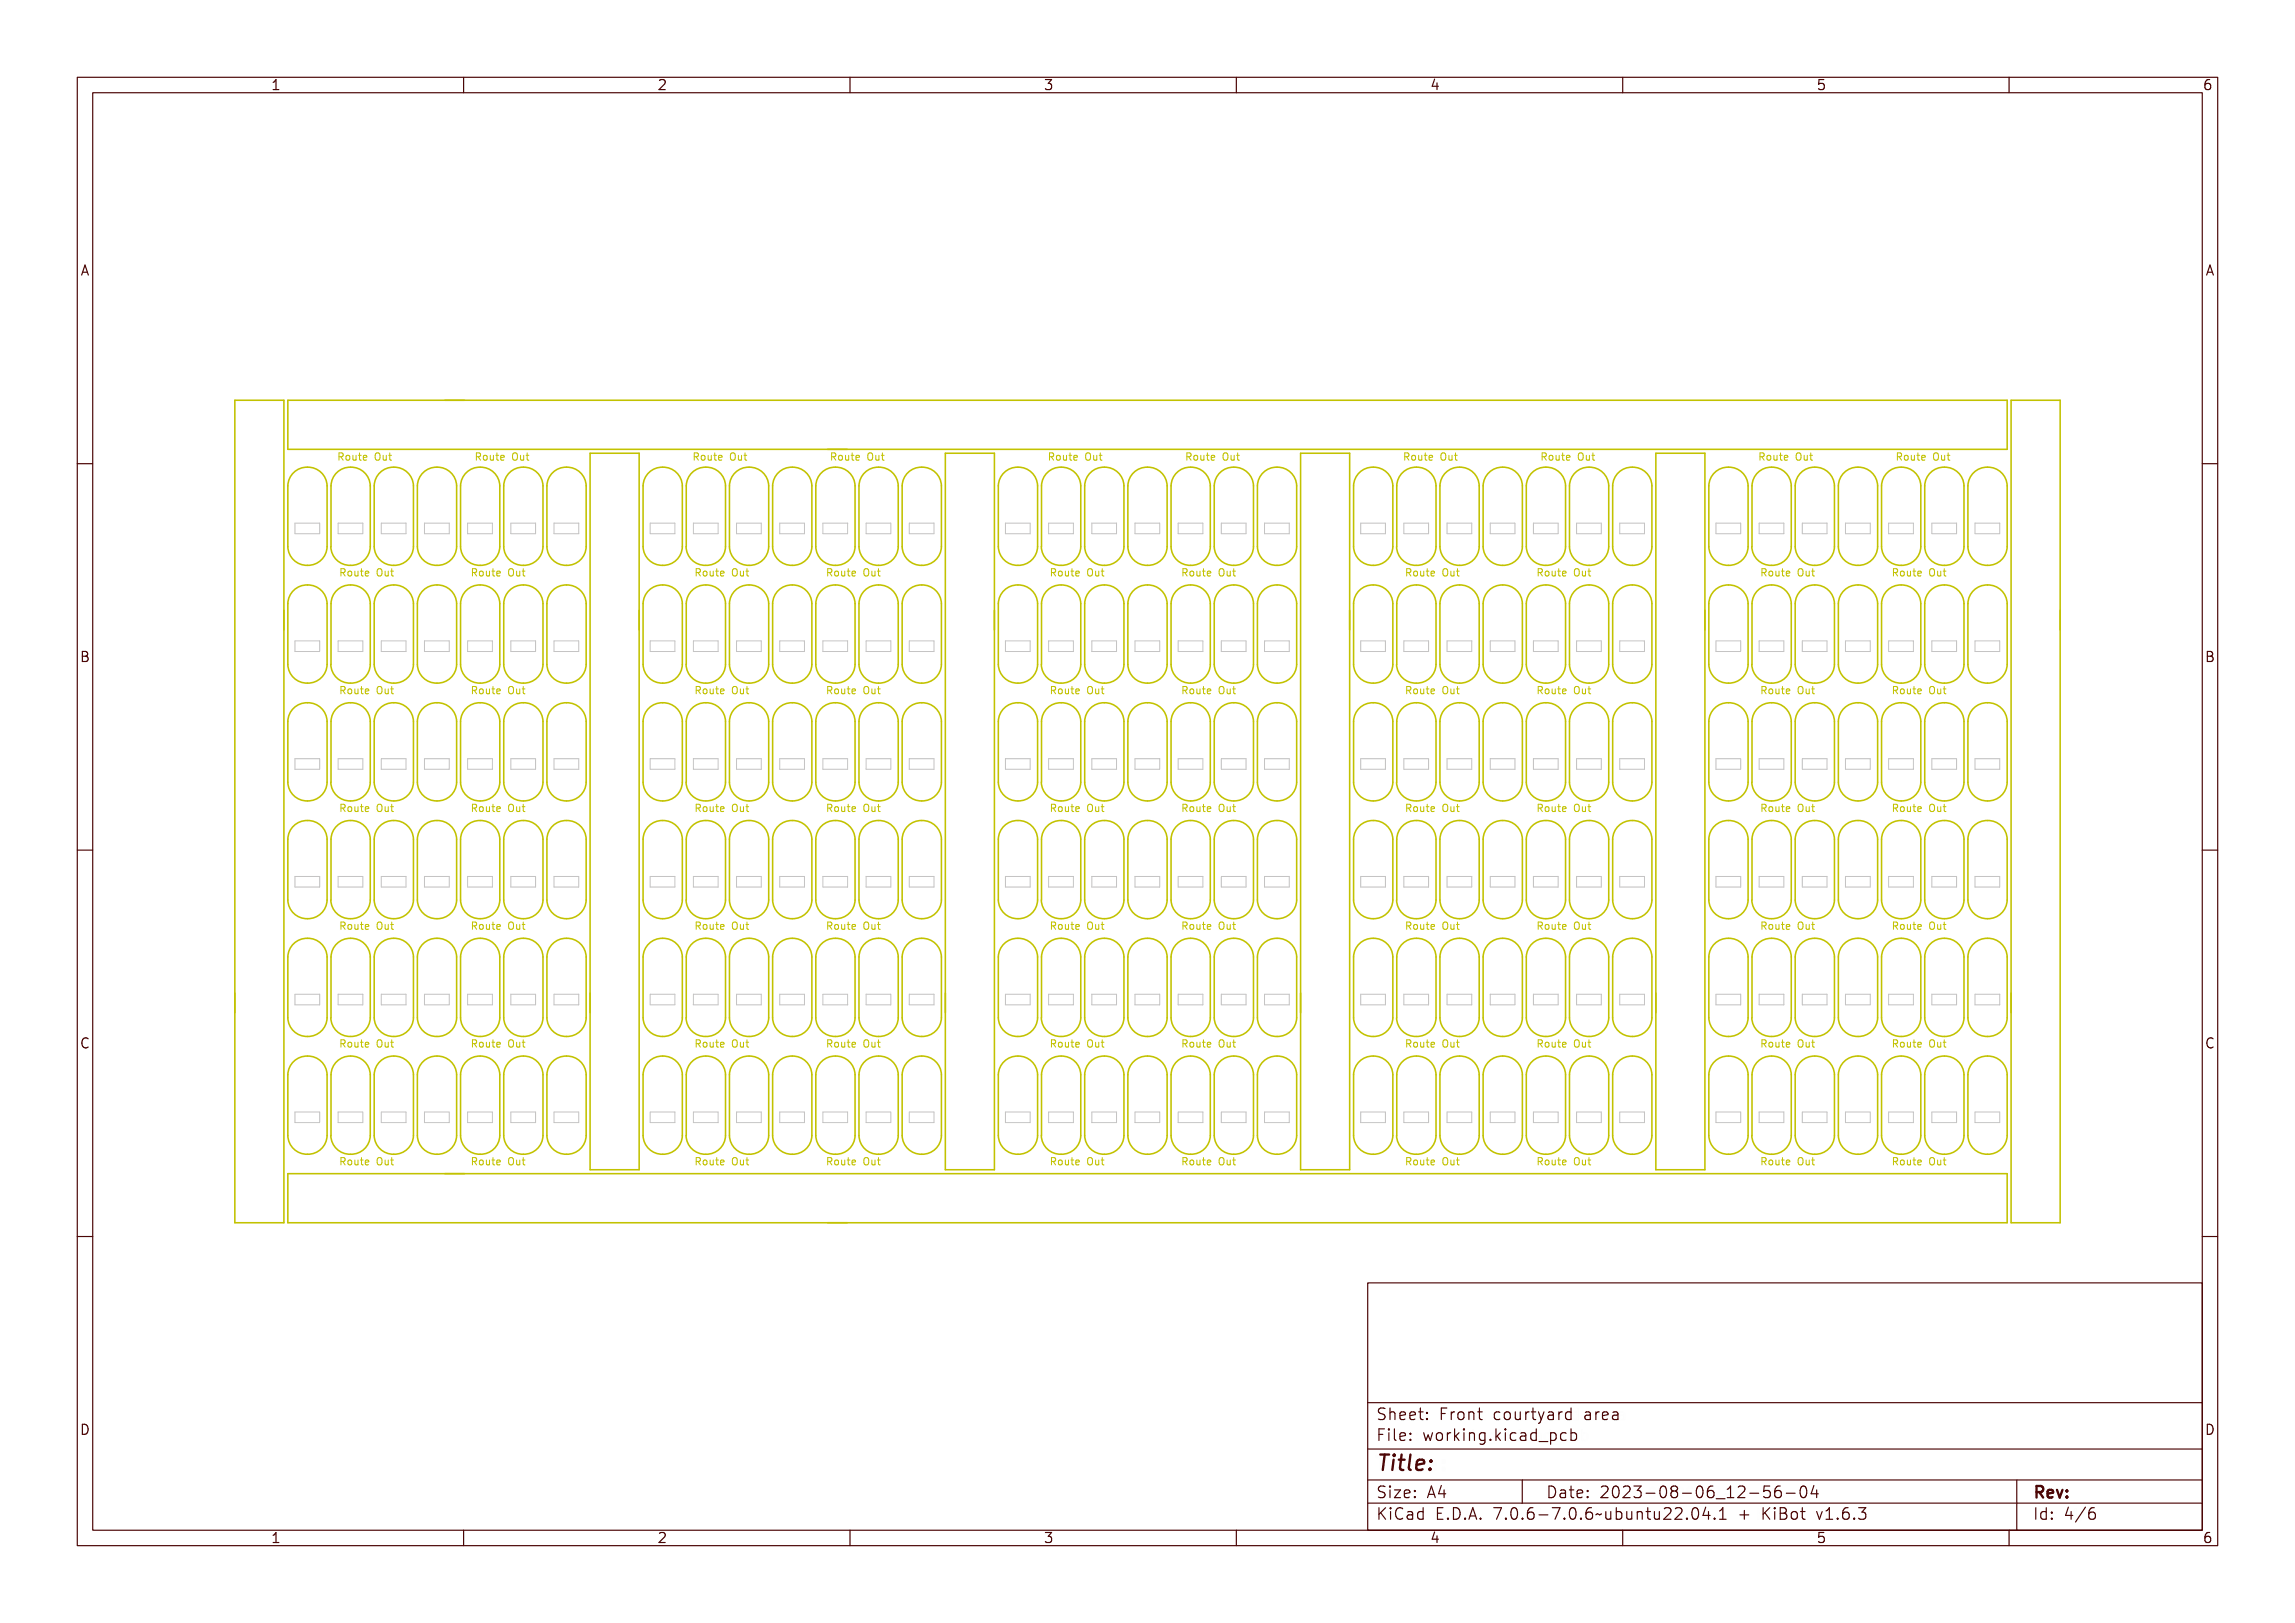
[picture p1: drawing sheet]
<svg xmlns="http://www.w3.org/2000/svg" width="297mm" height="210mm" viewBox="0 0 297 210" stroke-linecap="round" stroke-linejoin="round" font-family="sans-serif">
<defs><g id="words">
<text font-size="2.7" fill="#480000" x="178" y="190.3">Title:</text>
<g font-size="2" fill="#480000">
<text x="178" y="183.7">Sheet: Front courtyard area</text>
<text x="178" y="186.5">File: working.kicad_pcb</text>
<text x="178" y="193.9">Size: A4</text>
<text x="178" y="196.6">KiCad E.D.A. 7.0.6-7.0.6~ubuntu22.04.1 + KiBot v1.6.3</text>
<text x="200" y="193.9">Date: 2023-08-06_12-56-04</text>
<text x="263" y="196.6">Id: 4/6</text>
<text x="263" y="193.9">Rev:</text>
</g>
<g font-size="1.7" fill="#480000">
<text x="35" y="11.7">1</text>
<text x="85" y="11.7">2</text>
<text x="135" y="11.7">3</text>
<text x="185" y="11.7">4</text>
<text x="235" y="11.7">5</text>
<text x="285" y="11.7">6</text>
<text x="10.5" y="35.7">A</text>
<text x="285.5" y="35.7">A</text>
<text x="10.5" y="85.6">B</text>
<text x="285.5" y="85.6">B</text>
<text x="10.5" y="135.7">C</text>
<text x="285.5" y="135.7">C</text>
<text x="10.5" y="185.6">D</text>
<text x="285.5" y="185.6">D</text>
<text x="35" y="199.7">1</text>
<text x="85" y="199.7">2</text>
<text x="135" y="199.7">3</text>
<text x="185" y="199.7">4</text>
<text x="235" y="199.7">5</text>
<text x="285" y="199.7">6</text>
</g>
<g font-size="1.3" fill="#c2c200">
<text x="43.6" y="59.7">Route Out</text>
<text x="61.4" y="59.7">Route Out</text>
<text x="89.6" y="59.7">Route Out</text>
<text x="107.4" y="59.7">Route Out</text>
<text x="135.5" y="59.7">Route Out</text>
<text x="153.3" y="59.7">Route Out</text>
<text x="181.5" y="59.7">Route Out</text>
<text x="199.3" y="59.7">Route Out</text>
<text x="227.5" y="59.7">Route Out</text>
<text x="245.3" y="59.7">Route Out</text>
<text x="43.9" y="74.7">Route Out</text>
<text x="60.9" y="74.7">Route Out</text>
<text x="89.8" y="74.7">Route Out</text>
<text x="106.8" y="74.7">Route Out</text>
<text x="135.8" y="74.7">Route Out</text>
<text x="152.8" y="74.7">Route Out</text>
<text x="181.8" y="74.7">Route Out</text>
<text x="198.8" y="74.7">Route Out</text>
<text x="227.7" y="74.7">Route Out</text>
<text x="244.8" y="74.7">Route Out</text>
<text x="43.9" y="89.9">Route Out</text>
<text x="60.9" y="89.9">Route Out</text>
<text x="89.8" y="89.9">Route Out</text>
<text x="106.8" y="89.9">Route Out</text>
<text x="135.8" y="89.9">Route Out</text>
<text x="152.8" y="89.9">Route Out</text>
<text x="181.8" y="89.9">Route Out</text>
<text x="198.8" y="89.9">Route Out</text>
<text x="227.7" y="89.9">Route Out</text>
<text x="244.8" y="89.9">Route Out</text>
<text x="43.9" y="105.1">Route Out</text>
<text x="60.9" y="105.1">Route Out</text>
<text x="89.8" y="105.1">Route Out</text>
<text x="106.8" y="105.1">Route Out</text>
<text x="135.8" y="105.1">Route Out</text>
<text x="152.8" y="105.1">Route Out</text>
<text x="181.8" y="105.1">Route Out</text>
<text x="198.8" y="105.1">Route Out</text>
<text x="227.7" y="105.1">Route Out</text>
<text x="244.8" y="105.1">Route Out</text>
<text x="43.9" y="120.4">Route Out</text>
<text x="60.9" y="120.4">Route Out</text>
<text x="89.8" y="120.4">Route Out</text>
<text x="106.8" y="120.4">Route Out</text>
<text x="135.8" y="120.4">Route Out</text>
<text x="152.8" y="120.4">Route Out</text>
<text x="181.8" y="120.4">Route Out</text>
<text x="198.8" y="120.4">Route Out</text>
<text x="227.7" y="120.4">Route Out</text>
<text x="244.8" y="120.4">Route Out</text>
<text x="43.9" y="135.6">Route Out</text>
<text x="60.9" y="135.6">Route Out</text>
<text x="89.8" y="135.6">Route Out</text>
<text x="106.8" y="135.6">Route Out</text>
<text x="135.8" y="135.6">Route Out</text>
<text x="152.8" y="135.6">Route Out</text>
<text x="181.8" y="135.6">Route Out</text>
<text x="198.8" y="135.6">Route Out</text>
<text x="227.7" y="135.6">Route Out</text>
<text x="244.8" y="135.6">Route Out</text>
<text x="43.9" y="150.9">Route Out</text>
<text x="60.9" y="150.9">Route Out</text>
<text x="89.8" y="150.9">Route Out</text>
<text x="106.8" y="150.9">Route Out</text>
<text x="135.8" y="150.9">Route Out</text>
<text x="152.8" y="150.9">Route Out</text>
<text x="181.8" y="150.9">Route Out</text>
<text x="198.8" y="150.9">Route Out</text>
<text x="227.7" y="150.9">Route Out</text>
<text x="244.8" y="150.9">Route Out</text>
</g>
</g></defs>
<g fill="none" stroke="#c2c2c2" stroke-width=".13">
<path d="M38.2 67.7h3.2v1.4h-3.2zM43.8 67.7h3.2v1.4h-3.2zM49.3 67.7h3.2v1.4h-3.2zM54.9 67.7h3.2v1.4h-3.2zM60.5 67.7h3.2v1.4h-3.2zM66.1 67.7h3.2v1.4h-3.2zM71.7 67.7h3.2v1.4h-3.2zM84.1 67.7h3.2v1.4h-3.2zM89.7 67.7h3.2v1.4h-3.2zM95.3 67.7h3.2v1.4h-3.2zM100.9 67.7h3.2v1.4h-3.2zM106.5 67.7h3.2v1.4h-3.2z"/>
<path d="M112.1 67.7h3.2v1.4h-3.2zM117.7 67.7h3.2v1.4h-3.2zM130.1 67.7h3.2v1.4h-3.2zM135.7 67.7h3.2v1.4h-3.2zM141.3 67.7h3.2v1.4h-3.2zM146.9 67.7h3.2v1.4h-3.2zM152.5 67.7h3.2v1.4h-3.2zM158.1 67.7h3.2v1.4h-3.2zM163.6 67.7h3.2v1.4h-3.2zM176.1 67.7h3.2v1.4h-3.2zM181.7 67.7h3.2v1.4h-3.2zM187.3 67.7h3.2v1.4h-3.2z"/>
<path d="M192.9 67.7h3.2v1.4h-3.2zM198.4 67.7h3.2v1.4h-3.2zM204 67.7h3.2v1.4h-3.2zM209.6 67.7h3.2v1.4h-3.2zM222.1 67.7h3.2v1.4h-3.2zM227.7 67.7h3.2v1.4h-3.2zM233.2 67.7h3.2v1.4h-3.2zM238.8 67.7h3.2v1.4h-3.2zM244.4 67.7h3.2v1.4h-3.2zM250 67.7h3.2v1.4h-3.2zM255.6 67.7h3.2v1.4h-3.2zM38.2 82.9h3.2v1.4h-3.2z"/>
<path d="M38.2 98.2h3.2v1.3h-3.2zM43.8 82.9h3.2v1.4h-3.2zM43.8 98.2h3.2v1.3h-3.2zM49.3 82.9h3.2v1.4h-3.2zM49.3 98.2h3.2v1.3h-3.2zM54.9 82.9h3.2v1.4h-3.2zM54.9 98.2h3.2v1.3h-3.2zM60.5 82.9h3.2v1.4h-3.2zM60.5 98.2h3.2v1.3h-3.2zM66.1 82.9h3.2v1.4h-3.2zM66.1 98.2h3.2v1.3h-3.2zM71.7 82.9h3.2v1.4h-3.2z"/>
<path d="M71.7 98.2h3.2v1.3h-3.2zM84.1 82.9h3.2v1.4h-3.2zM84.1 98.2h3.2v1.3h-3.2zM89.7 82.9h3.2v1.4h-3.2zM89.7 98.2h3.2v1.3h-3.2zM95.3 82.9h3.2v1.4h-3.2zM95.3 98.2h3.2v1.3h-3.2zM100.9 82.9h3.2v1.4h-3.2zM100.9 98.2h3.2v1.3h-3.2zM106.5 82.9h3.2v1.4h-3.2zM106.5 98.2h3.2v1.3h-3.2zM112.1 82.9h3.2v1.4h-3.2z"/>
<path d="M112.1 98.2h3.2v1.3h-3.2zM117.7 82.9h3.2v1.4h-3.2zM117.7 98.2h3.2v1.3h-3.2zM130.1 82.9h3.2v1.4h-3.2zM130.1 98.2h3.2v1.3h-3.2zM135.7 82.9h3.2v1.4h-3.2zM135.7 98.2h3.2v1.3h-3.2zM141.3 82.9h3.2v1.4h-3.2zM141.3 98.2h3.2v1.3h-3.2zM146.9 82.9h3.2v1.4h-3.2zM146.9 98.2h3.2v1.3h-3.2zM152.5 82.9h3.2v1.4h-3.2z"/>
<path d="M152.5 98.2h3.2v1.3h-3.2zM158.1 82.9h3.2v1.4h-3.2zM158.1 98.2h3.2v1.3h-3.2zM163.6 82.9h3.2v1.4h-3.2zM163.6 98.2h3.2v1.3h-3.2zM176.1 82.9h3.2v1.4h-3.2zM176.1 98.2h3.2v1.3h-3.2zM181.7 82.9h3.2v1.4h-3.2zM181.7 98.2h3.2v1.3h-3.2zM187.3 82.9h3.2v1.4h-3.2zM187.3 98.2h3.2v1.3h-3.2zM192.9 82.9h3.2v1.4h-3.2z"/>
<path d="M192.9 98.2h3.2v1.3h-3.2zM198.4 82.9h3.2v1.4h-3.2zM198.4 98.2h3.2v1.3h-3.2zM204 82.9h3.2v1.4h-3.2zM204 98.2h3.2v1.3h-3.2zM209.6 82.9h3.2v1.4h-3.2zM209.6 98.2h3.2v1.3h-3.2zM222.1 82.9h3.2v1.4h-3.2zM222.1 98.2h3.2v1.3h-3.2zM227.7 82.9h3.2v1.4h-3.2zM227.7 98.2h3.2v1.3h-3.2zM233.2 82.9h3.2v1.4h-3.2z"/>
<path d="M233.2 98.2h3.2v1.3h-3.2zM238.8 82.9h3.2v1.4h-3.2zM238.8 98.2h3.2v1.3h-3.2zM244.4 82.9h3.2v1.4h-3.2zM244.4 98.2h3.2v1.3h-3.2zM250 82.9h3.2v1.4h-3.2zM250 98.2h3.2v1.3h-3.2zM255.6 82.9h3.2v1.4h-3.2zM255.6 98.2h3.2v1.3h-3.2zM38.2 113.4h3.2v1.4h-3.2zM43.8 113.4h3.2v1.4h-3.2zM49.3 113.4h3.2v1.4h-3.2z"/>
<path d="M54.9 113.4h3.2v1.4h-3.2zM60.5 113.4h3.2v1.4h-3.2zM66.1 113.4h3.2v1.4h-3.2zM71.7 113.4h3.2v1.4h-3.2zM84.1 113.4h3.2v1.4h-3.2zM89.7 113.4h3.2v1.4h-3.2zM95.3 113.4h3.2v1.4h-3.2zM100.9 113.4h3.2v1.4h-3.2zM106.5 113.4h3.2v1.4h-3.2zM112.1 113.4h3.2v1.4h-3.2zM117.7 113.4h3.2v1.4h-3.2zM130.1 113.4h3.2v1.4h-3.2z"/>
<path d="M135.7 113.4h3.2v1.4h-3.2zM141.3 113.4h3.2v1.4h-3.2zM146.9 113.4h3.2v1.4h-3.2zM152.5 113.4h3.2v1.4h-3.2zM158.1 113.4h3.2v1.4h-3.2zM163.6 113.4h3.2v1.4h-3.2zM176.1 113.4h3.2v1.4h-3.2zM181.7 113.4h3.2v1.4h-3.2zM187.3 113.4h3.2v1.4h-3.2zM192.9 113.4h3.2v1.4h-3.2zM198.4 113.4h3.2v1.4h-3.2zM204 113.4h3.2v1.4h-3.2z"/>
<path d="M209.6 113.4h3.2v1.4h-3.2zM222.1 113.4h3.2v1.4h-3.2zM227.7 113.4h3.2v1.4h-3.2zM233.2 113.4h3.2v1.4h-3.2zM238.8 113.4h3.2v1.4h-3.2zM244.4 113.4h3.2v1.4h-3.2zM250 113.4h3.2v1.4h-3.2zM255.6 113.4h3.2v1.4h-3.2zM38.2 128.6h3.2v1.4h-3.2zM43.8 128.6h3.2v1.4h-3.2zM49.3 128.6h3.2v1.4h-3.2zM54.9 128.6h3.2v1.4h-3.2z"/>
<path d="M60.5 128.6h3.2v1.4h-3.2zM66.1 128.6h3.2v1.4h-3.2zM71.7 128.6h3.2v1.4h-3.2zM84.1 128.6h3.2v1.4h-3.2zM89.7 128.6h3.2v1.4h-3.2zM95.3 128.6h3.2v1.4h-3.2zM100.9 128.6h3.2v1.4h-3.2zM106.5 128.6h3.2v1.4h-3.2zM112.1 128.6h3.2v1.4h-3.2zM117.7 128.6h3.2v1.4h-3.2zM130.1 128.6h3.2v1.4h-3.2zM135.7 128.6h3.2v1.4h-3.2z"/>
<path d="M141.3 128.6h3.2v1.4h-3.2zM146.9 128.6h3.2v1.4h-3.2zM152.5 128.6h3.2v1.4h-3.2zM158.1 128.6h3.2v1.4h-3.2zM163.6 128.6h3.2v1.4h-3.2zM176.1 128.6h3.2v1.4h-3.2zM181.7 128.6h3.2v1.4h-3.2zM187.3 128.6h3.2v1.4h-3.2zM192.9 128.6h3.2v1.4h-3.2zM198.4 128.6h3.2v1.4h-3.2zM204 128.6h3.2v1.4h-3.2zM209.6 128.6h3.2v1.4h-3.2z"/>
<path d="M222.1 128.6h3.2v1.4h-3.2zM227.7 128.6h3.2v1.4h-3.2zM233.2 128.6h3.2v1.4h-3.2zM238.8 128.6h3.2v1.4h-3.2zM244.4 128.6h3.2v1.4h-3.2zM250 128.6h3.2v1.4h-3.2zM255.6 128.6h3.2v1.4h-3.2zM38.2 143.9h3.2v1.4h-3.2zM43.8 143.9h3.2v1.4h-3.2zM49.3 143.9h3.2v1.4h-3.2zM54.9 143.9h3.2v1.4h-3.2zM60.5 143.9h3.2v1.4h-3.2z"/>
<path d="M66.1 143.9h3.2v1.4h-3.2zM71.7 143.9h3.2v1.4h-3.2zM84.1 143.9h3.2v1.4h-3.2zM89.7 143.9h3.2v1.4h-3.2zM95.3 143.9h3.2v1.4h-3.2zM100.9 143.9h3.2v1.4h-3.2zM106.5 143.9h3.2v1.4h-3.2zM112.1 143.9h3.2v1.4h-3.2zM117.7 143.9h3.2v1.4h-3.2zM130.1 143.9h3.2v1.4h-3.2zM135.7 143.9h3.2v1.4h-3.2zM141.3 143.9h3.2v1.4h-3.2z"/>
<path d="M146.9 143.9h3.2v1.4h-3.2zM152.5 143.9h3.2v1.4h-3.2zM158.1 143.9h3.2v1.4h-3.2zM163.6 143.9h3.2v1.4h-3.2zM176.1 143.9h3.2v1.4h-3.2zM181.7 143.9h3.2v1.4h-3.2zM187.3 143.9h3.2v1.4h-3.2zM192.9 143.9h3.2v1.4h-3.2zM198.4 143.9h3.2v1.4h-3.2zM204 143.9h3.2v1.4h-3.2zM209.6 143.9h3.2v1.4h-3.2zM222.1 143.9h3.2v1.4h-3.2z"/>
<path d="M227.7 143.9h3.2v1.4h-3.2zM233.2 143.9h3.2v1.4h-3.2zM238.8 143.9h3.2v1.4h-3.2zM244.4 143.9h3.2v1.4h-3.2zM250 143.9h3.2v1.4h-3.2zM255.6 143.9h3.2v1.4h-3.2z"/>
</g>
<g fill="none" stroke="#c2c200" stroke-width=".2">
<path d="M30.4 51.8h6.3v106.4h-6.3zM37.2 51.8h222.6v6.3h-222.6zM76.4 58.6h6.3v92.8h-6.3zM122.3 58.6h6.4v92.8h-6.4zM168.3 58.6h6.4v92.8h-6.4zM214.3 58.6h6.3v92.8h-6.3zM260.3 51.8h6.3v106.4h-6.3zM37.8 61.3a2.56 2.56 0 0 1 2.8-.7 2.56 2.56 0 0 1 1.7 2.3v7.8a2.54 2.54 0 0 1-2.5 2.5 2.54 2.54 0 0 1-2.6-2.5v-7.8l.1-.6zM37.8 76.6a2.56 2.56 0 0 1 2.8-.8 2.56 2.56 0 0 1 1.7 2.3v7.9a2.54 2.54 0 0 1-2.5 2.4 2.54 2.54 0 0 1-2.6-2.4v-7.9l.1-.6zM42.8 70.7a2.48 2.48 0 0 0 2.6 2.5M42.8 70.7v-7.8a2.54 2.54 0 0 1 2.6-2.4 2.54 2.54 0 0 1 2.5 2.4v7.8a2.48 2.48 0 0 1-2.5 2.5M49 61.3a2.56 2.56 0 0 1 2.8-.7 2.56 2.56 0 0 1 1.7 2.3v7.8a2.54 2.54 0 0 1-2.5 2.5 2.54 2.54 0 0 1-2.6-2.5v-7.8l.1-.6z"/>
<path d="M49 76.6a2.56 2.56 0 0 1 2.8-.8 2.56 2.56 0 0 1 1.7 2.3v7.9a2.54 2.54 0 0 1-2.5 2.4 2.54 2.54 0 0 1-2.6-2.4v-7.9l.1-.6zM54.6 76.6a2.56 2.56 0 0 1 2.8-.8 2.56 2.56 0 0 1 1.7 2.3v7.9a2.54 2.54 0 0 1-2.5 2.4 2.54 2.54 0 0 1-2.6-2.4v-7.9l.1-.6zM54.6 61.3a2.56 2.56 0 0 1 2.8-.7 2.56 2.56 0 0 1 1.7 2.3v7.8a2.54 2.54 0 0 1-2.5 2.5 2.54 2.54 0 0 1-2.6-2.5v-7.8l.1-.6zM60.2 76.6a2.56 2.56 0 0 1 2.8-.8 2.56 2.56 0 0 1 1.7 2.3v7.9a2.54 2.54 0 0 1-2.6 2.4 2.54 2.54 0 0 1-2.5-2.4v-7.9l.1-.6zM60.2 61.3a2.56 2.56 0 0 1 2.8-.7 2.56 2.56 0 0 1 1.7 2.3v7.8a2.54 2.54 0 0 1-2.6 2.5 2.54 2.54 0 0 1-2.5-2.5v-7.8l.1-.6zM65.8 76.6a2.56 2.56 0 0 1 2.7-.8 2.56 2.56 0 0 1 1.8 2.3v7.9a2.54 2.54 0 0 1-2.6 2.4 2.54 2.54 0 0 1-2.5-2.4v-7.9l.1-.6zM65.8 61.3a2.56 2.56 0 0 1 2.7-.7 2.56 2.56 0 0 1 1.8 2.3v7.8a2.54 2.54 0 0 1-2.6 2.5 2.54 2.54 0 0 1-2.5-2.5v-7.8l.1-.6zM71.4 76.6a2.56 2.56 0 0 1 2.7-.8 2.56 2.56 0 0 1 1.8 2.3v7.9a2.54 2.54 0 0 1-2.6 2.4 2.54 2.54 0 0 1-2.5-2.4v-7.9l.1-.6zM71.4 61.3a2.56 2.56 0 0 1 2.7-.7 2.56 2.56 0 0 1 1.8 2.3v7.8a2.54 2.54 0 0 1-2.6 2.5 2.54 2.54 0 0 1-2.5-2.5v-7.8l.1-.6zM83.8 61.3a2.56 2.56 0 0 1 2.8-.7 2.56 2.56 0 0 1 1.7 2.3v7.8a2.54 2.54 0 0 1-2.5 2.5 2.54 2.54 0 0 1-2.6-2.5v-7.8l.1-.6zM83.8 76.6a2.56 2.56 0 0 1 2.8-.8 2.56 2.56 0 0 1 1.7 2.3v7.9a2.54 2.54 0 0 1-2.5 2.4 2.54 2.54 0 0 1-2.6-2.4v-7.9l.1-.6zM88.8 70.7a2.48 2.48 0 0 0 2.5 2.5"/>
<path d="M88.8 70.7v-7.8a2.54 2.54 0 0 1 2.6-2.4 2.54 2.54 0 0 1 2.5 2.4v7.8a2.48 2.48 0 0 1-2.5 2.5M95 76.6a2.56 2.56 0 0 1 2.8-.8 2.56 2.56 0 0 1 1.7 2.3v7.9a2.54 2.54 0 0 1-2.6 2.4 2.54 2.54 0 0 1-2.5-2.4v-7.9l.1-.6zM95 61.3a2.56 2.56 0 0 1 2.8-.7 2.56 2.56 0 0 1 1.7 2.3v7.8a2.54 2.54 0 0 1-2.6 2.5 2.54 2.54 0 0 1-2.5-2.5v-7.8l.1-.6zM100.6 61.3a2.56 2.56 0 0 1 2.7-.7 2.56 2.56 0 0 1 1.8 2.3v7.8a2.54 2.54 0 0 1-2.6 2.5 2.54 2.54 0 0 1-2.5-2.5v-7.8l.1-.6zM100.6 76.6a2.56 2.56 0 0 1 2.7-.8 2.56 2.56 0 0 1 1.8 2.3v7.9a2.54 2.54 0 0 1-2.6 2.4 2.54 2.54 0 0 1-2.5-2.4v-7.9l.1-.6zM106.2 76.6a2.56 2.56 0 0 1 2.7-.8 2.56 2.56 0 0 1 1.8 2.3v7.9a2.54 2.54 0 0 1-2.6 2.4 2.54 2.54 0 0 1-2.5-2.4v-7.9l.1-.6zM106.2 61.3a2.56 2.56 0 0 1 2.7-.7 2.56 2.56 0 0 1 1.8 2.3v7.8a2.54 2.54 0 0 1-2.6 2.5 2.54 2.54 0 0 1-2.5-2.5v-7.8l.1-.6zM111.7 61.3a2.56 2.56 0 0 1 2.8-.7 2.56 2.56 0 0 1 1.7 2.3v7.8a2.54 2.54 0 0 1-2.5 2.5 2.54 2.54 0 0 1-2.5-2.5v-7.8v-.6zM111.7 76.6a2.56 2.56 0 0 1 2.8-.8 2.56 2.56 0 0 1 1.7 2.3v7.9a2.54 2.54 0 0 1-2.5 2.4 2.54 2.54 0 0 1-2.5-2.4v-7.9v-.6zM117.3 76.6a2.56 2.56 0 0 1 2.8-.8 2.56 2.56 0 0 1 1.7 2.3v7.9a2.54 2.54 0 0 1-2.5 2.4 2.54 2.54 0 0 1-2.5-2.4v-7.9v-.6zM117.3 61.3a2.56 2.56 0 0 1 2.8-.7 2.56 2.56 0 0 1 1.7 2.3v7.8a2.54 2.54 0 0 1-2.5 2.5 2.54 2.54 0 0 1-2.5-2.5v-7.8v-.6zM129.8 61.3a2.56 2.56 0 0 1 2.7-.7 2.56 2.56 0 0 1 1.8 2.3v7.8a2.54 2.54 0 0 1-2.6 2.5 2.54 2.54 0 0 1-2.5-2.5v-7.8l.1-.6z"/>
<path d="M129.8 76.6a2.56 2.56 0 0 1 2.7-.8 2.56 2.56 0 0 1 1.8 2.3v7.9a2.54 2.54 0 0 1-2.6 2.4 2.54 2.54 0 0 1-2.5-2.4v-7.9l.1-.6zM134.8 70.7a2.48 2.48 0 0 0 2.5 2.5M134.8 70.7v-7.8a2.54 2.54 0 0 1 2.5-2.4 2.54 2.54 0 0 1 2.6 2.4v7.8a2.48 2.48 0 0 1-2.6 2.5M141 76.6a2.56 2.56 0 0 1 2.7-.8 2.56 2.56 0 0 1 1.8 2.3v7.9a2.54 2.54 0 0 1-2.6 2.4 2.54 2.54 0 0 1-2.5-2.4v-7.9l.1-.6zM141 61.3a2.56 2.56 0 0 1 2.7-.7 2.56 2.56 0 0 1 1.8 2.3v7.8a2.54 2.54 0 0 1-2.6 2.5 2.54 2.54 0 0 1-2.5-2.5v-7.8l.1-.6zM146.5 76.6a2.56 2.56 0 0 1 2.8-.8 2.56 2.56 0 0 1 1.7 2.3v7.9a2.54 2.54 0 0 1-2.5 2.4 2.54 2.54 0 0 1-2.5-2.4v-7.9v-.6zM146.5 61.3a2.56 2.56 0 0 1 2.8-.7 2.56 2.56 0 0 1 1.7 2.3v7.8a2.54 2.54 0 0 1-2.5 2.5 2.54 2.54 0 0 1-2.5-2.5v-7.8v-.6zM152.1 76.6a2.56 2.56 0 0 1 2.8-.8 2.56 2.56 0 0 1 1.7 2.3v7.9a2.54 2.54 0 0 1-2.5 2.4 2.54 2.54 0 0 1-2.6-2.4v-7.9l.1-.6zM152.1 61.3a2.56 2.56 0 0 1 2.8-.7 2.56 2.56 0 0 1 1.7 2.3v7.8a2.54 2.54 0 0 1-2.5 2.5 2.54 2.54 0 0 1-2.6-2.5v-7.8l.1-.6zM157.7 61.3a2.56 2.56 0 0 1 2.8-.7 2.56 2.56 0 0 1 1.7 2.3v7.8a2.54 2.54 0 0 1-2.5 2.5 2.54 2.54 0 0 1-2.6-2.5v-7.8l.1-.6zM157.7 76.6a2.56 2.56 0 0 1 2.8-.8 2.56 2.56 0 0 1 1.7 2.3v7.9a2.54 2.54 0 0 1-2.5 2.4 2.54 2.54 0 0 1-2.6-2.4v-7.9l.1-.6zM163.3 76.6a2.56 2.56 0 0 1 2.8-.8 2.56 2.56 0 0 1 1.7 2.3v7.9a2.54 2.54 0 0 1-2.5 2.4 2.54 2.54 0 0 1-2.6-2.4v-7.9l.1-.6z"/>
<path d="M163.3 61.3a2.56 2.56 0 0 1 2.8-.7 2.56 2.56 0 0 1 1.7 2.3v7.8a2.54 2.54 0 0 1-2.5 2.5 2.54 2.54 0 0 1-2.6-2.5v-7.8l.1-.6zM175.8 61.3a2.56 2.56 0 0 1 2.7-.7 2.56 2.56 0 0 1 1.8 2.3v7.8a2.54 2.54 0 0 1-2.6 2.5 2.54 2.54 0 0 1-2.5-2.5v-7.8l.1-.6zM175.8 76.6a2.56 2.56 0 0 1 2.7-.8 2.56 2.56 0 0 1 1.8 2.3v7.9a2.54 2.54 0 0 1-2.6 2.4 2.54 2.54 0 0 1-2.5-2.4v-7.9l.1-.6zM180.7 70.7a2.48 2.48 0 0 0 2.6 2.5M180.8 70.7v-7.8a2.54 2.54 0 0 1 2.5-2.4 2.54 2.54 0 0 1 2.5 2.4v7.8a2.48 2.48 0 0 1-2.5 2.5M186.9 76.6a2.56 2.56 0 0 1 2.8-.8 2.56 2.56 0 0 1 1.7 2.3v7.9a2.54 2.54 0 0 1-2.5 2.4 2.54 2.54 0 0 1-2.6-2.4v-7.9l.1-.6zM186.9 61.3a2.56 2.56 0 0 1 2.8-.7 2.56 2.56 0 0 1 1.7 2.3v7.8a2.54 2.54 0 0 1-2.5 2.5 2.54 2.54 0 0 1-2.6-2.5v-7.8l.1-.6zM192.5 76.6a2.56 2.56 0 0 1 2.8-.8 2.56 2.56 0 0 1 1.7 2.3v7.9a2.54 2.54 0 0 1-2.5 2.4 2.54 2.54 0 0 1-2.6-2.4v-7.9l.1-.6zM192.5 61.3a2.56 2.56 0 0 1 2.8-.7 2.56 2.56 0 0 1 1.7 2.3v7.8a2.54 2.54 0 0 1-2.5 2.5 2.54 2.54 0 0 1-2.6-2.5v-7.8l.1-.6zM198.1 76.6a2.56 2.56 0 0 1 2.8-.8 2.56 2.56 0 0 1 1.7 2.3v7.9a2.54 2.54 0 0 1-2.5 2.4 2.54 2.54 0 0 1-2.6-2.4v-7.9l.1-.6zM198.1 61.3a2.56 2.56 0 0 1 2.8-.7 2.56 2.56 0 0 1 1.7 2.3v7.8a2.54 2.54 0 0 1-2.5 2.5 2.54 2.54 0 0 1-2.6-2.5v-7.8l.1-.6zM203.7 61.3a2.56 2.56 0 0 1 2.8-.7 2.56 2.56 0 0 1 1.7 2.3v7.8a2.54 2.54 0 0 1-2.5 2.5 2.54 2.54 0 0 1-2.6-2.5v-7.8l.1-.6z"/>
<path d="M203.7 76.6a2.56 2.56 0 0 1 2.8-.8 2.56 2.56 0 0 1 1.7 2.3v7.9a2.54 2.54 0 0 1-2.5 2.4 2.54 2.54 0 0 1-2.6-2.4v-7.9l.1-.6zM209.3 76.6a2.56 2.56 0 0 1 2.8-.8 2.56 2.56 0 0 1 1.7 2.3v7.9a2.54 2.54 0 0 1-2.6 2.4 2.54 2.54 0 0 1-2.5-2.4v-7.9l.1-.6zM209.3 61.3a2.56 2.56 0 0 1 2.8-.7 2.56 2.56 0 0 1 1.7 2.3v7.8a2.54 2.54 0 0 1-2.6 2.5 2.54 2.54 0 0 1-2.5-2.5v-7.8l.1-.6zM221.7 76.6a2.56 2.56 0 0 1 2.8-.8 2.56 2.56 0 0 1 1.7 2.3v7.9a2.54 2.54 0 0 1-2.5 2.4 2.54 2.54 0 0 1-2.6-2.4v-7.9l.1-.6zM221.7 61.3a2.56 2.56 0 0 1 2.8-.7 2.56 2.56 0 0 1 1.7 2.3v7.8a2.54 2.54 0 0 1-2.5 2.5 2.54 2.54 0 0 1-2.6-2.5v-7.8l.1-.6zM226.7 70.7a2.47 2.47 0 0 0 2.5 2.5M226.7 70.7v-7.8a2.54 2.54 0 0 1 2.6-2.4 2.54 2.54 0 0 1 2.5 2.4v7.8a2.48 2.48 0 0 1-2.5 2.5M232.9 76.6a2.56 2.56 0 0 1 2.8-.8 2.56 2.56 0 0 1 1.7 2.3v7.9a2.54 2.54 0 0 1-2.5 2.4 2.54 2.54 0 0 1-2.6-2.4v-7.9l.1-.6zM232.9 61.3a2.56 2.56 0 0 1 2.8-.7 2.56 2.56 0 0 1 1.7 2.3v7.8a2.54 2.54 0 0 1-2.5 2.5 2.54 2.54 0 0 1-2.6-2.5v-7.8l.1-.6zM238.5 76.6a2.56 2.56 0 0 1 2.8-.8 2.56 2.56 0 0 1 1.7 2.3v7.9a2.54 2.54 0 0 1-2.6 2.4 2.54 2.54 0 0 1-2.5-2.4v-7.9l.1-.6zM238.5 61.3a2.56 2.56 0 0 1 2.8-.7 2.56 2.56 0 0 1 1.7 2.3v7.8a2.54 2.54 0 0 1-2.6 2.5 2.54 2.54 0 0 1-2.5-2.5v-7.8l.1-.6zM244.1 61.3a2.56 2.56 0 0 1 2.7-.7 2.56 2.56 0 0 1 1.8 2.3v7.8a2.54 2.54 0 0 1-2.6 2.5 2.54 2.54 0 0 1-2.5-2.5v-7.8l.1-.6z"/>
<path d="M244.1 76.6a2.56 2.56 0 0 1 2.7-.8 2.56 2.56 0 0 1 1.8 2.3v7.9a2.54 2.54 0 0 1-2.6 2.4 2.54 2.54 0 0 1-2.5-2.4v-7.9l.1-.6zM249.7 61.3a2.56 2.56 0 0 1 2.7-.7 2.56 2.56 0 0 1 1.8 2.3v7.8a2.54 2.54 0 0 1-2.6 2.5 2.54 2.54 0 0 1-2.5-2.5v-7.8l.1-.6zM249.7 76.6a2.56 2.56 0 0 1 2.7-.8 2.56 2.56 0 0 1 1.8 2.3v7.9a2.54 2.54 0 0 1-2.6 2.4 2.54 2.54 0 0 1-2.5-2.4v-7.9l.1-.6zM255.3 61.3a2.56 2.56 0 0 1 2.7-.7 2.56 2.56 0 0 1 1.8 2.3v7.8a2.54 2.54 0 0 1-2.6 2.5 2.54 2.54 0 0 1-2.5-2.5v-7.8l.1-.6zM255.3 76.6a2.56 2.56 0 0 1 2.7-.8 2.56 2.56 0 0 1 1.8 2.3v7.9a2.54 2.54 0 0 1-2.6 2.4 2.54 2.54 0 0 1-2.5-2.4v-7.9l.1-.6zM37.8 91.8a2.56 2.56 0 0 1 2.8-.7 2.56 2.56 0 0 1 1.7 2.2v7.9a2.54 2.54 0 0 1-2.5 2.4 2.54 2.54 0 0 1-2.6-2.4v-7.9l.1-.5zM42.8 86a2.48 2.48 0 0 0 2.6 2.4M42.8 86v-7.9a2.54 2.54 0 0 1 2.6-2.4 2.54 2.54 0 0 1 2.5 2.4v7.9a2.48 2.48 0 0 1-2.5 2.4M49 91.8a2.56 2.56 0 0 1 2.8-.7 2.56 2.56 0 0 1 1.7 2.2v7.9a2.54 2.54 0 0 1-2.5 2.4 2.54 2.54 0 0 1-2.6-2.4v-7.9l.1-.5zM54.6 91.8a2.56 2.56 0 0 1 2.8-.7 2.56 2.56 0 0 1 1.7 2.2v7.9a2.54 2.54 0 0 1-2.5 2.4 2.54 2.54 0 0 1-2.6-2.4v-7.9l.1-.5zM60.2 91.8a2.56 2.56 0 0 1 2.8-.7 2.56 2.56 0 0 1 1.7 2.2v7.9a2.54 2.54 0 0 1-2.6 2.4 2.54 2.54 0 0 1-2.5-2.4v-7.9l.1-.5zM65.8 91.8a2.56 2.56 0 0 1 2.7-.7 2.56 2.56 0 0 1 1.8 2.2v7.9a2.54 2.54 0 0 1-2.6 2.4 2.54 2.54 0 0 1-2.5-2.4v-7.9l.1-.5z"/>
<path d="M71.4 91.8a2.56 2.56 0 0 1 2.7-.7 2.56 2.56 0 0 1 1.8 2.2v7.9a2.54 2.54 0 0 1-2.6 2.4 2.54 2.54 0 0 1-2.5-2.4v-7.9l.1-.5zM83.8 91.8a2.56 2.56 0 0 1 2.8-.7 2.56 2.56 0 0 1 1.7 2.2v7.9a2.54 2.54 0 0 1-2.5 2.4 2.54 2.54 0 0 1-2.6-2.4v-7.9l.1-.5zM88.8 86a2.48 2.48 0 0 0 2.5 2.4M88.8 86v-7.9a2.54 2.54 0 0 1 2.6-2.4 2.54 2.54 0 0 1 2.5 2.4v7.9a2.48 2.48 0 0 1-2.5 2.4M95 91.8a2.56 2.56 0 0 1 2.8-.7 2.56 2.56 0 0 1 1.7 2.2v7.9a2.54 2.54 0 0 1-2.6 2.4 2.54 2.54 0 0 1-2.5-2.4v-7.9l.1-.5zM100.6 91.8a2.56 2.56 0 0 1 2.7-.7 2.56 2.56 0 0 1 1.8 2.2v7.9a2.54 2.54 0 0 1-2.6 2.4 2.54 2.54 0 0 1-2.5-2.4v-7.9l.1-.5zM106.2 91.8a2.56 2.56 0 0 1 2.7-.7 2.56 2.56 0 0 1 1.8 2.2v7.9a2.54 2.54 0 0 1-2.6 2.4 2.54 2.54 0 0 1-2.5-2.4v-7.9l.1-.5zM111.7 91.8a2.56 2.56 0 0 1 2.8-.7 2.56 2.56 0 0 1 1.7 2.2v7.9a2.54 2.54 0 0 1-2.5 2.4 2.54 2.54 0 0 1-2.5-2.4v-7.9v-.5zM117.3 91.8a2.56 2.56 0 0 1 2.8-.7 2.56 2.56 0 0 1 1.7 2.2v7.9a2.54 2.54 0 0 1-2.5 2.4 2.54 2.54 0 0 1-2.5-2.4v-7.9v-.5zM129.8 91.8a2.56 2.56 0 0 1 2.7-.7 2.56 2.56 0 0 1 1.8 2.2v7.9a2.54 2.54 0 0 1-2.6 2.4 2.54 2.54 0 0 1-2.5-2.4v-7.9l.1-.5zM134.8 86a2.48 2.48 0 0 0 2.5 2.4M134.8 86v-7.9a2.54 2.54 0 0 1 2.5-2.4 2.54 2.54 0 0 1 2.6 2.4v7.9a2.48 2.48 0 0 1-2.6 2.4"/>
<path d="M141 91.8a2.56 2.56 0 0 1 2.7-.7 2.56 2.56 0 0 1 1.8 2.2v7.9a2.54 2.54 0 0 1-2.6 2.4 2.54 2.54 0 0 1-2.5-2.4v-7.9l.1-.5zM146.5 91.8a2.56 2.56 0 0 1 2.8-.7 2.56 2.56 0 0 1 1.7 2.2v7.9a2.54 2.54 0 0 1-2.5 2.4 2.54 2.54 0 0 1-2.5-2.4v-7.9v-.5zM152.1 91.8a2.56 2.56 0 0 1 2.8-.7 2.56 2.56 0 0 1 1.7 2.2v7.9a2.54 2.54 0 0 1-2.5 2.4 2.54 2.54 0 0 1-2.6-2.4v-7.9l.1-.5zM157.7 91.8a2.56 2.56 0 0 1 2.8-.7 2.56 2.56 0 0 1 1.7 2.2v7.9a2.54 2.54 0 0 1-2.5 2.4 2.54 2.54 0 0 1-2.6-2.4v-7.9l.1-.5zM163.3 91.8a2.56 2.56 0 0 1 2.8-.7 2.56 2.56 0 0 1 1.7 2.2v7.9a2.54 2.54 0 0 1-2.5 2.4 2.54 2.54 0 0 1-2.6-2.4v-7.9l.1-.5zM175.8 91.8a2.56 2.56 0 0 1 2.7-.7 2.56 2.56 0 0 1 1.8 2.2v7.9a2.54 2.54 0 0 1-2.6 2.4 2.54 2.54 0 0 1-2.5-2.4v-7.9l.1-.5zM180.7 86a2.48 2.48 0 0 0 2.6 2.4M180.8 86v-7.9a2.54 2.54 0 0 1 2.5-2.4 2.54 2.54 0 0 1 2.5 2.4v7.9a2.48 2.48 0 0 1-2.5 2.4M186.9 91.8a2.56 2.56 0 0 1 2.8-.7 2.56 2.56 0 0 1 1.7 2.2v7.9a2.54 2.54 0 0 1-2.5 2.4 2.54 2.54 0 0 1-2.6-2.4v-7.9l.1-.5zM192.5 91.8a2.56 2.56 0 0 1 2.8-.7 2.56 2.56 0 0 1 1.7 2.2v7.9a2.54 2.54 0 0 1-2.5 2.4 2.54 2.54 0 0 1-2.6-2.4v-7.9l.1-.5zM198.1 91.8a2.56 2.56 0 0 1 2.8-.7 2.56 2.56 0 0 1 1.7 2.2v7.9a2.54 2.54 0 0 1-2.5 2.4 2.54 2.54 0 0 1-2.6-2.4v-7.9l.1-.5zM203.7 91.8a2.56 2.56 0 0 1 2.8-.7 2.56 2.56 0 0 1 1.7 2.2v7.9a2.54 2.54 0 0 1-2.5 2.4 2.54 2.54 0 0 1-2.6-2.4v-7.9l.1-.5z"/>
<path d="M209.3 91.8a2.56 2.56 0 0 1 2.8-.7 2.56 2.56 0 0 1 1.7 2.2v7.9a2.54 2.54 0 0 1-2.6 2.4 2.54 2.54 0 0 1-2.5-2.4v-7.9l.1-.5zM221.7 91.8a2.56 2.56 0 0 1 2.8-.7 2.56 2.56 0 0 1 1.7 2.2v7.9a2.54 2.54 0 0 1-2.5 2.4 2.54 2.54 0 0 1-2.6-2.4v-7.9l.1-.5zM226.7 86a2.47 2.47 0 0 0 2.5 2.4M226.7 86v-7.9a2.54 2.54 0 0 1 2.6-2.4 2.54 2.54 0 0 1 2.5 2.4v7.9a2.48 2.48 0 0 1-2.5 2.4M232.9 91.8a2.56 2.56 0 0 1 2.8-.7 2.56 2.56 0 0 1 1.7 2.2v7.9a2.54 2.54 0 0 1-2.5 2.4 2.54 2.54 0 0 1-2.6-2.4v-7.9l.1-.5zM238.5 91.8a2.56 2.56 0 0 1 2.8-.7 2.56 2.56 0 0 1 1.7 2.2v7.9a2.54 2.54 0 0 1-2.6 2.4 2.54 2.54 0 0 1-2.5-2.4v-7.9l.1-.5zM244.1 91.8a2.56 2.56 0 0 1 2.7-.7 2.56 2.56 0 0 1 1.8 2.2v7.9a2.54 2.54 0 0 1-2.6 2.4 2.54 2.54 0 0 1-2.5-2.4v-7.9l.1-.5zM249.7 91.8a2.56 2.56 0 0 1 2.7-.7 2.56 2.56 0 0 1 1.8 2.2v7.9a2.54 2.54 0 0 1-2.6 2.4 2.54 2.54 0 0 1-2.5-2.4v-7.9l.1-.5zM255.3 91.8a2.56 2.56 0 0 1 2.7-.7 2.56 2.56 0 0 1 1.8 2.2v7.9a2.54 2.54 0 0 1-2.6 2.4 2.54 2.54 0 0 1-2.5-2.4v-7.9l.1-.5zM37.8 107a2.56 2.56 0 0 1 2.8-.7 2.56 2.56 0 0 1 1.7 2.3v7.9a2.54 2.54 0 0 1-2.5 2.4 2.54 2.54 0 0 1-2.6-2.4v-7.9l.1-.6zM42.8 116.5a2.48 2.48 0 0 0 2.6 2.4M42.8 101.2a2.48 2.48 0 0 0 2.6 2.4"/>
<path d="M42.8 116.5v-7.9a2.54 2.54 0 0 1 2.6-2.4 2.54 2.54 0 0 1 2.5 2.4v7.9a2.48 2.48 0 0 1-2.5 2.4M42.8 101.2v-7.9a2.54 2.54 0 0 1 2.6-2.4 2.54 2.54 0 0 1 2.5 2.4v7.9a2.48 2.48 0 0 1-2.5 2.4M49 107a2.56 2.56 0 0 1 2.8-.7 2.56 2.56 0 0 1 1.7 2.3v7.9a2.54 2.54 0 0 1-2.5 2.4 2.54 2.54 0 0 1-2.6-2.4v-7.9l.1-.6zM54.6 107a2.56 2.56 0 0 1 2.8-.7 2.56 2.56 0 0 1 1.7 2.3v7.9a2.54 2.54 0 0 1-2.5 2.4 2.54 2.54 0 0 1-2.6-2.4v-7.9l.1-.6zM60.2 107a2.56 2.56 0 0 1 2.8-.7 2.56 2.56 0 0 1 1.7 2.3v7.9a2.54 2.54 0 0 1-2.6 2.4 2.54 2.54 0 0 1-2.5-2.4v-7.9l.1-.6zM65.8 107a2.56 2.56 0 0 1 2.7-.7 2.56 2.56 0 0 1 1.8 2.3v7.9a2.54 2.54 0 0 1-2.6 2.4 2.54 2.54 0 0 1-2.5-2.4v-7.9l.1-.6zM71.4 107a2.56 2.56 0 0 1 2.7-.7 2.56 2.56 0 0 1 1.8 2.3v7.9a2.54 2.54 0 0 1-2.6 2.4 2.54 2.54 0 0 1-2.5-2.4v-7.9l.1-.6zM83.8 107a2.56 2.56 0 0 1 2.8-.7 2.56 2.56 0 0 1 1.7 2.3v7.9a2.54 2.54 0 0 1-2.5 2.4 2.54 2.54 0 0 1-2.6-2.4v-7.9l.1-.6zM88.8 116.5a2.48 2.48 0 0 0 2.5 2.4M88.8 101.2a2.48 2.48 0 0 0 2.5 2.4M88.8 101.2v-7.9a2.54 2.54 0 0 1 2.6-2.4 2.54 2.54 0 0 1 2.5 2.4v7.9a2.48 2.48 0 0 1-2.5 2.4M88.8 116.5v-7.9a2.54 2.54 0 0 1 2.6-2.4 2.54 2.54 0 0 1 2.5 2.4v7.9a2.48 2.48 0 0 1-2.5 2.4"/>
<path d="M95 107a2.56 2.56 0 0 1 2.8-.7 2.56 2.56 0 0 1 1.7 2.3v7.9a2.54 2.54 0 0 1-2.6 2.4 2.54 2.54 0 0 1-2.5-2.4v-7.9l.1-.6zM100.6 107a2.56 2.56 0 0 1 2.7-.7 2.56 2.56 0 0 1 1.8 2.3v7.9a2.54 2.54 0 0 1-2.6 2.4 2.54 2.54 0 0 1-2.5-2.4v-7.9l.1-.6zM106.2 107a2.56 2.56 0 0 1 2.7-.7 2.56 2.56 0 0 1 1.8 2.3v7.9a2.54 2.54 0 0 1-2.6 2.4 2.54 2.54 0 0 1-2.5-2.4v-7.9l.1-.6zM111.7 107a2.56 2.56 0 0 1 2.8-.7 2.56 2.56 0 0 1 1.7 2.3v7.9a2.54 2.54 0 0 1-2.5 2.4 2.54 2.54 0 0 1-2.5-2.4v-7.9v-.6zM117.3 107a2.56 2.56 0 0 1 2.8-.7 2.56 2.56 0 0 1 1.7 2.3v7.9a2.54 2.54 0 0 1-2.5 2.4 2.54 2.54 0 0 1-2.5-2.4v-7.9v-.6zM129.8 107a2.56 2.56 0 0 1 2.7-.7 2.56 2.56 0 0 1 1.8 2.3v7.9a2.54 2.54 0 0 1-2.6 2.4 2.54 2.54 0 0 1-2.5-2.4v-7.9l.1-.6zM134.8 116.5a2.48 2.48 0 0 0 2.5 2.4M134.8 101.2a2.48 2.48 0 0 0 2.5 2.4M134.8 101.2v-7.9a2.54 2.54 0 0 1 2.5-2.4 2.54 2.54 0 0 1 2.6 2.4v7.9a2.48 2.48 0 0 1-2.6 2.4M134.8 116.5v-7.9a2.54 2.54 0 0 1 2.5-2.4 2.54 2.54 0 0 1 2.6 2.4v7.9a2.48 2.48 0 0 1-2.6 2.4M141 107a2.56 2.56 0 0 1 2.7-.7 2.56 2.56 0 0 1 1.8 2.3v7.9a2.54 2.54 0 0 1-2.6 2.4 2.54 2.54 0 0 1-2.5-2.4v-7.9l.1-.6zM146.5 107a2.56 2.56 0 0 1 2.8-.7 2.56 2.56 0 0 1 1.7 2.3v7.9a2.54 2.54 0 0 1-2.5 2.4 2.54 2.54 0 0 1-2.5-2.4v-7.9v-.6z"/>
<path d="M152.1 107a2.56 2.56 0 0 1 2.8-.7 2.56 2.56 0 0 1 1.7 2.3v7.9a2.54 2.54 0 0 1-2.5 2.4 2.54 2.54 0 0 1-2.6-2.4v-7.9l.1-.6zM157.7 107a2.56 2.56 0 0 1 2.8-.7 2.56 2.56 0 0 1 1.7 2.3v7.9a2.54 2.54 0 0 1-2.5 2.4 2.54 2.54 0 0 1-2.6-2.4v-7.9l.1-.6zM163.3 107a2.56 2.56 0 0 1 2.8-.7 2.56 2.56 0 0 1 1.7 2.3v7.9a2.54 2.54 0 0 1-2.5 2.4 2.54 2.54 0 0 1-2.6-2.4v-7.9l.1-.6zM175.8 107a2.56 2.56 0 0 1 2.7-.7 2.56 2.56 0 0 1 1.8 2.3v7.9a2.54 2.54 0 0 1-2.6 2.4 2.54 2.54 0 0 1-2.5-2.4v-7.9l.1-.6zM180.7 116.5a2.48 2.48 0 0 0 2.6 2.4M180.7 101.2a2.48 2.48 0 0 0 2.6 2.4M180.8 101.2v-7.9a2.54 2.54 0 0 1 2.5-2.4 2.54 2.54 0 0 1 2.5 2.4v7.9a2.48 2.48 0 0 1-2.5 2.4M180.8 116.5v-7.9a2.54 2.54 0 0 1 2.5-2.4 2.54 2.54 0 0 1 2.5 2.4v7.9a2.48 2.48 0 0 1-2.5 2.4M186.9 107a2.56 2.56 0 0 1 2.8-.7 2.56 2.56 0 0 1 1.7 2.3v7.9a2.54 2.54 0 0 1-2.5 2.4 2.54 2.54 0 0 1-2.6-2.4v-7.9l.1-.6zM192.5 107a2.56 2.56 0 0 1 2.8-.7 2.56 2.56 0 0 1 1.7 2.3v7.9a2.54 2.54 0 0 1-2.5 2.4 2.54 2.54 0 0 1-2.6-2.4v-7.9l.1-.6zM198.1 107a2.56 2.56 0 0 1 2.8-.7 2.56 2.56 0 0 1 1.7 2.3v7.9a2.54 2.54 0 0 1-2.5 2.4 2.54 2.54 0 0 1-2.6-2.4v-7.9l.1-.6zM203.7 107a2.56 2.56 0 0 1 2.8-.7 2.56 2.56 0 0 1 1.7 2.3v7.9a2.54 2.54 0 0 1-2.5 2.4 2.54 2.54 0 0 1-2.6-2.4v-7.9l.1-.6z"/>
<path d="M209.3 107a2.56 2.56 0 0 1 2.8-.7 2.56 2.56 0 0 1 1.7 2.3v7.9a2.54 2.54 0 0 1-2.6 2.4 2.54 2.54 0 0 1-2.5-2.4v-7.9l.1-.6zM221.7 107a2.56 2.56 0 0 1 2.8-.7 2.56 2.56 0 0 1 1.7 2.3v7.9a2.54 2.54 0 0 1-2.5 2.4 2.54 2.54 0 0 1-2.6-2.4v-7.9l.1-.6zM226.7 116.5a2.48 2.48 0 0 0 2.5 2.4M226.7 101.2a2.48 2.48 0 0 0 2.5 2.4M226.7 116.5v-7.9a2.54 2.54 0 0 1 2.6-2.4 2.54 2.54 0 0 1 2.5 2.4v7.9a2.48 2.48 0 0 1-2.5 2.4M226.7 101.2v-7.9a2.54 2.54 0 0 1 2.6-2.4 2.54 2.54 0 0 1 2.5 2.4v7.9a2.48 2.48 0 0 1-2.5 2.4M232.9 107a2.56 2.56 0 0 1 2.8-.7 2.56 2.56 0 0 1 1.7 2.3v7.9a2.54 2.54 0 0 1-2.5 2.4 2.54 2.54 0 0 1-2.6-2.4v-7.9l.1-.6zM238.5 107a2.56 2.56 0 0 1 2.8-.7 2.56 2.56 0 0 1 1.7 2.3v7.9a2.54 2.54 0 0 1-2.6 2.4 2.54 2.54 0 0 1-2.5-2.4v-7.9l.1-.6zM244.1 107a2.56 2.56 0 0 1 2.7-.7 2.56 2.56 0 0 1 1.8 2.3v7.9a2.54 2.54 0 0 1-2.6 2.4 2.54 2.54 0 0 1-2.5-2.4v-7.9l.1-.6zM249.7 107a2.56 2.56 0 0 1 2.7-.7 2.56 2.56 0 0 1 1.8 2.3v7.9a2.54 2.54 0 0 1-2.6 2.4 2.54 2.54 0 0 1-2.5-2.4v-7.9l.1-.6zM255.3 107a2.56 2.56 0 0 1 2.7-.7 2.56 2.56 0 0 1 1.8 2.3v7.9a2.54 2.54 0 0 1-2.6 2.4 2.54 2.54 0 0 1-2.5-2.4v-7.9l.1-.6zM37.8 137.5a2.56 2.56 0 0 1 2.8-.7 2.56 2.56 0 0 1 1.7 2.3v7.8a2.54 2.54 0 0 1-2.5 2.5 2.54 2.54 0 0 1-2.6-2.5v-7.8l.1-.6z"/>
<path d="M37.8 122.3a2.56 2.56 0 0 1 2.8-.8 2.56 2.56 0 0 1 1.7 2.3v7.9a2.54 2.54 0 0 1-2.5 2.4 2.54 2.54 0 0 1-2.6-2.4v-7.9l.1-.5zM42.8 131.7a2.48 2.48 0 0 0 2.6 2.4M42.8 131.7v-7.9a2.54 2.54 0 0 1 2.6-2.4 2.54 2.54 0 0 1 2.5 2.4v7.9a2.48 2.48 0 0 1-2.5 2.4M49 137.5a2.56 2.56 0 0 1 2.8-.7 2.56 2.56 0 0 1 1.7 2.3v7.8a2.54 2.54 0 0 1-2.5 2.5 2.54 2.54 0 0 1-2.6-2.5v-7.8l.1-.6zM49 122.3a2.56 2.56 0 0 1 2.8-.8 2.56 2.56 0 0 1 1.7 2.3v7.9a2.54 2.54 0 0 1-2.5 2.4 2.54 2.54 0 0 1-2.6-2.4v-7.9l.1-.5zM54.6 137.5a2.56 2.56 0 0 1 2.8-.7 2.56 2.56 0 0 1 1.7 2.3v7.8a2.54 2.54 0 0 1-2.5 2.5 2.54 2.54 0 0 1-2.6-2.5v-7.8l.1-.6zM54.6 122.3a2.56 2.56 0 0 1 2.8-.8 2.56 2.56 0 0 1 1.7 2.3v7.9a2.54 2.54 0 0 1-2.5 2.4 2.54 2.54 0 0 1-2.6-2.4v-7.9l.1-.5zM60.2 122.3a2.56 2.56 0 0 1 2.8-.8 2.56 2.56 0 0 1 1.7 2.3v7.9a2.54 2.54 0 0 1-2.6 2.4 2.54 2.54 0 0 1-2.5-2.4v-7.9l.1-.5zM60.2 137.5a2.56 2.56 0 0 1 2.8-.7 2.56 2.56 0 0 1 1.7 2.3v7.8a2.54 2.54 0 0 1-2.6 2.5 2.54 2.54 0 0 1-2.5-2.5v-7.8l.1-.6zM65.8 122.3a2.56 2.56 0 0 1 2.7-.8 2.56 2.56 0 0 1 1.8 2.3v7.9a2.54 2.54 0 0 1-2.6 2.4 2.54 2.54 0 0 1-2.5-2.4v-7.9l.1-.5zM65.8 137.5a2.56 2.56 0 0 1 2.7-.7 2.56 2.56 0 0 1 1.8 2.3v7.8a2.54 2.54 0 0 1-2.6 2.5 2.54 2.54 0 0 1-2.5-2.5v-7.8l.1-.6zM71.4 122.3a2.56 2.56 0 0 1 2.7-.8 2.56 2.56 0 0 1 1.8 2.3v7.9a2.54 2.54 0 0 1-2.6 2.4 2.54 2.54 0 0 1-2.5-2.4v-7.9l.1-.5z"/>
<path d="M71.4 137.5a2.56 2.56 0 0 1 2.7-.7 2.56 2.56 0 0 1 1.8 2.3v7.8a2.54 2.54 0 0 1-2.6 2.5 2.54 2.54 0 0 1-2.5-2.5v-7.8l.1-.6zM83.8 122.3a2.56 2.56 0 0 1 2.8-.8 2.56 2.56 0 0 1 1.7 2.3v7.9a2.54 2.54 0 0 1-2.5 2.4 2.54 2.54 0 0 1-2.6-2.4v-7.9l.1-.5zM83.8 137.5a2.56 2.56 0 0 1 2.8-.7 2.56 2.56 0 0 1 1.7 2.3v7.8a2.54 2.54 0 0 1-2.5 2.5 2.54 2.54 0 0 1-2.6-2.5v-7.8l.1-.6zM88.8 131.7a2.48 2.48 0 0 0 2.5 2.4M88.8 131.7v-7.9a2.54 2.54 0 0 1 2.6-2.4 2.54 2.54 0 0 1 2.5 2.4v7.9a2.48 2.48 0 0 1-2.5 2.4M95 137.5a2.56 2.56 0 0 1 2.8-.7 2.56 2.56 0 0 1 1.7 2.3v7.8a2.54 2.54 0 0 1-2.6 2.5 2.54 2.54 0 0 1-2.5-2.5v-7.8l.1-.6zM95 122.3a2.56 2.56 0 0 1 2.8-.8 2.56 2.56 0 0 1 1.7 2.3v7.9a2.54 2.54 0 0 1-2.6 2.4 2.54 2.54 0 0 1-2.5-2.4v-7.9l.1-.5zM100.6 122.3a2.56 2.56 0 0 1 2.7-.8 2.56 2.56 0 0 1 1.8 2.3v7.9a2.54 2.54 0 0 1-2.6 2.4 2.54 2.54 0 0 1-2.5-2.4v-7.9l.1-.5zM100.6 137.5a2.56 2.56 0 0 1 2.7-.7 2.56 2.56 0 0 1 1.8 2.3v7.8a2.54 2.54 0 0 1-2.6 2.5 2.54 2.54 0 0 1-2.5-2.5v-7.8l.1-.6zM106.2 137.5a2.56 2.56 0 0 1 2.7-.7 2.56 2.56 0 0 1 1.8 2.3v7.8a2.54 2.54 0 0 1-2.6 2.5 2.54 2.54 0 0 1-2.5-2.5v-7.8l.1-.6zM106.2 122.3a2.56 2.56 0 0 1 2.7-.8 2.56 2.56 0 0 1 1.8 2.3v7.9a2.54 2.54 0 0 1-2.6 2.4 2.54 2.54 0 0 1-2.5-2.4v-7.9l.1-.5zM111.7 137.5a2.56 2.56 0 0 1 2.8-.7 2.56 2.56 0 0 1 1.7 2.3v7.8a2.54 2.54 0 0 1-2.5 2.5 2.54 2.54 0 0 1-2.5-2.5v-7.8v-.6z"/>
<path d="M111.7 122.3a2.56 2.56 0 0 1 2.8-.8 2.56 2.56 0 0 1 1.7 2.3v7.9a2.54 2.54 0 0 1-2.5 2.4 2.54 2.54 0 0 1-2.5-2.4v-7.9v-.5zM117.3 137.5a2.56 2.56 0 0 1 2.8-.7 2.56 2.56 0 0 1 1.7 2.3v7.8a2.54 2.54 0 0 1-2.5 2.5 2.54 2.54 0 0 1-2.5-2.5v-7.8v-.6zM117.3 122.3a2.56 2.56 0 0 1 2.8-.8 2.56 2.56 0 0 1 1.7 2.3v7.9a2.54 2.54 0 0 1-2.5 2.4 2.54 2.54 0 0 1-2.5-2.4v-7.9v-.5zM129.8 137.5a2.56 2.56 0 0 1 2.7-.7 2.56 2.56 0 0 1 1.8 2.3v7.8a2.54 2.54 0 0 1-2.6 2.5 2.54 2.54 0 0 1-2.5-2.5v-7.8l.1-.6zM129.8 122.3a2.56 2.56 0 0 1 2.7-.8 2.56 2.56 0 0 1 1.8 2.3v7.9a2.54 2.54 0 0 1-2.6 2.4 2.54 2.54 0 0 1-2.5-2.4v-7.9l.1-.5zM134.8 131.7a2.48 2.48 0 0 0 2.5 2.4M134.8 131.7v-7.9a2.54 2.54 0 0 1 2.5-2.4 2.54 2.54 0 0 1 2.6 2.4v7.9a2.48 2.48 0 0 1-2.6 2.4M141 137.5a2.56 2.56 0 0 1 2.7-.7 2.56 2.56 0 0 1 1.8 2.3v7.8a2.54 2.54 0 0 1-2.6 2.5 2.54 2.54 0 0 1-2.5-2.5v-7.8l.1-.6zM141 122.3a2.56 2.56 0 0 1 2.7-.8 2.56 2.56 0 0 1 1.8 2.3v7.9a2.54 2.54 0 0 1-2.6 2.4 2.54 2.54 0 0 1-2.5-2.4v-7.9l.1-.5zM146.5 137.5a2.56 2.56 0 0 1 2.8-.7 2.56 2.56 0 0 1 1.7 2.3v7.8a2.54 2.54 0 0 1-2.5 2.5 2.54 2.54 0 0 1-2.5-2.5v-7.8v-.6zM146.5 122.3a2.56 2.56 0 0 1 2.8-.8 2.56 2.56 0 0 1 1.7 2.3v7.9a2.54 2.54 0 0 1-2.5 2.4 2.54 2.54 0 0 1-2.5-2.4v-7.9v-.5zM152.1 122.3a2.56 2.56 0 0 1 2.8-.8 2.56 2.56 0 0 1 1.7 2.3v7.9a2.54 2.54 0 0 1-2.5 2.4 2.54 2.54 0 0 1-2.6-2.4v-7.9l.1-.5z"/>
<path d="M152.1 137.5a2.56 2.56 0 0 1 2.8-.7 2.56 2.56 0 0 1 1.7 2.3v7.8a2.54 2.54 0 0 1-2.5 2.5 2.54 2.54 0 0 1-2.6-2.5v-7.8l.1-.6zM157.7 137.5a2.56 2.56 0 0 1 2.8-.7 2.56 2.56 0 0 1 1.7 2.3v7.8a2.54 2.54 0 0 1-2.5 2.5 2.54 2.54 0 0 1-2.6-2.5v-7.8l.1-.6zM157.7 122.3a2.56 2.56 0 0 1 2.8-.8 2.56 2.56 0 0 1 1.7 2.3v7.9a2.54 2.54 0 0 1-2.5 2.4 2.54 2.54 0 0 1-2.6-2.4v-7.9l.1-.5zM163.3 122.3a2.56 2.56 0 0 1 2.8-.8 2.56 2.56 0 0 1 1.7 2.3v7.9a2.54 2.54 0 0 1-2.5 2.4 2.54 2.54 0 0 1-2.6-2.4v-7.9l.1-.5zM163.3 137.5a2.56 2.56 0 0 1 2.8-.7 2.56 2.56 0 0 1 1.7 2.3v7.8a2.54 2.54 0 0 1-2.5 2.5 2.54 2.54 0 0 1-2.6-2.5v-7.8l.1-.6zM175.8 137.5a2.56 2.56 0 0 1 2.7-.7 2.56 2.56 0 0 1 1.8 2.3v7.8a2.54 2.54 0 0 1-2.6 2.5 2.54 2.54 0 0 1-2.5-2.5v-7.8l.1-.6zM175.8 122.3a2.56 2.56 0 0 1 2.7-.8 2.56 2.56 0 0 1 1.8 2.3v7.9a2.54 2.54 0 0 1-2.6 2.4 2.54 2.54 0 0 1-2.5-2.4v-7.9l.1-.5zM180.7 131.7a2.48 2.48 0 0 0 2.6 2.4M180.8 131.7v-7.9a2.54 2.54 0 0 1 2.5-2.4 2.54 2.54 0 0 1 2.5 2.4v7.9a2.48 2.48 0 0 1-2.5 2.4M186.9 137.5a2.56 2.56 0 0 1 2.8-.7 2.56 2.56 0 0 1 1.7 2.3v7.8a2.54 2.54 0 0 1-2.5 2.5 2.54 2.54 0 0 1-2.6-2.5v-7.8l.1-.6zM186.9 122.3a2.56 2.56 0 0 1 2.8-.8 2.56 2.56 0 0 1 1.7 2.3v7.9a2.54 2.54 0 0 1-2.5 2.4 2.54 2.54 0 0 1-2.6-2.4v-7.9l.1-.5zM192.5 122.3a2.56 2.56 0 0 1 2.8-.8 2.56 2.56 0 0 1 1.7 2.3v7.9a2.54 2.54 0 0 1-2.5 2.4 2.54 2.54 0 0 1-2.6-2.4v-7.9l.1-.5z"/>
<path d="M192.5 137.5a2.56 2.56 0 0 1 2.8-.7 2.56 2.56 0 0 1 1.7 2.3v7.8a2.54 2.54 0 0 1-2.5 2.5 2.54 2.54 0 0 1-2.6-2.5v-7.8l.1-.6zM198.1 137.5a2.56 2.56 0 0 1 2.8-.7 2.56 2.56 0 0 1 1.7 2.3v7.8a2.54 2.54 0 0 1-2.5 2.5 2.54 2.54 0 0 1-2.6-2.5v-7.8l.1-.6zM198.1 122.3a2.56 2.56 0 0 1 2.8-.8 2.56 2.56 0 0 1 1.7 2.3v7.9a2.54 2.54 0 0 1-2.5 2.4 2.54 2.54 0 0 1-2.6-2.4v-7.9l.1-.5zM203.7 122.3a2.56 2.56 0 0 1 2.8-.8 2.56 2.56 0 0 1 1.7 2.3v7.9a2.54 2.54 0 0 1-2.5 2.4 2.54 2.54 0 0 1-2.6-2.4v-7.9l.1-.5zM203.7 137.5a2.56 2.56 0 0 1 2.8-.7 2.56 2.56 0 0 1 1.7 2.3v7.8a2.54 2.54 0 0 1-2.5 2.5 2.54 2.54 0 0 1-2.6-2.5v-7.8l.1-.6zM209.3 137.5a2.56 2.56 0 0 1 2.8-.7 2.56 2.56 0 0 1 1.7 2.3v7.8a2.54 2.54 0 0 1-2.6 2.5 2.54 2.54 0 0 1-2.5-2.5v-7.8l.1-.6zM209.3 122.3a2.56 2.56 0 0 1 2.8-.8 2.56 2.56 0 0 1 1.7 2.3v7.9a2.54 2.54 0 0 1-2.6 2.4 2.54 2.54 0 0 1-2.5-2.4v-7.9l.1-.5zM221.7 137.5a2.56 2.56 0 0 1 2.8-.7 2.56 2.56 0 0 1 1.7 2.3v7.8a2.54 2.54 0 0 1-2.5 2.5 2.54 2.54 0 0 1-2.6-2.5v-7.8l.1-.6zM221.7 122.3a2.56 2.56 0 0 1 2.8-.8 2.56 2.56 0 0 1 1.7 2.3v7.9a2.54 2.54 0 0 1-2.5 2.4 2.54 2.54 0 0 1-2.6-2.4v-7.9l.1-.5zM226.7 131.7a2.48 2.48 0 0 0 2.5 2.4M226.7 131.7v-7.9a2.54 2.54 0 0 1 2.6-2.4 2.54 2.54 0 0 1 2.5 2.4v7.9a2.48 2.48 0 0 1-2.5 2.4M232.9 122.3a2.56 2.56 0 0 1 2.8-.8 2.56 2.56 0 0 1 1.7 2.3v7.9a2.54 2.54 0 0 1-2.5 2.4 2.54 2.54 0 0 1-2.6-2.4v-7.9l.1-.5z"/>
<path d="M232.9 137.5a2.56 2.56 0 0 1 2.8-.7 2.56 2.56 0 0 1 1.7 2.3v7.8a2.54 2.54 0 0 1-2.5 2.5 2.54 2.54 0 0 1-2.6-2.5v-7.8l.1-.6zM238.5 137.5a2.56 2.56 0 0 1 2.8-.7 2.56 2.56 0 0 1 1.7 2.3v7.8a2.54 2.54 0 0 1-2.6 2.5 2.54 2.54 0 0 1-2.5-2.5v-7.8l.1-.6zM238.5 122.3a2.56 2.56 0 0 1 2.8-.8 2.56 2.56 0 0 1 1.7 2.3v7.9a2.54 2.54 0 0 1-2.6 2.4 2.54 2.54 0 0 1-2.5-2.4v-7.9l.1-.5zM244.1 122.3a2.56 2.56 0 0 1 2.7-.8 2.56 2.56 0 0 1 1.8 2.3v7.9a2.54 2.54 0 0 1-2.6 2.4 2.54 2.54 0 0 1-2.5-2.4v-7.9l.1-.5zM244.1 137.5a2.56 2.56 0 0 1 2.7-.7 2.56 2.56 0 0 1 1.8 2.3v7.8a2.54 2.54 0 0 1-2.6 2.5 2.54 2.54 0 0 1-2.5-2.5v-7.8l.1-.6zM249.7 137.5a2.56 2.56 0 0 1 2.7-.7 2.56 2.56 0 0 1 1.8 2.3v7.8a2.54 2.54 0 0 1-2.6 2.5 2.54 2.54 0 0 1-2.5-2.5v-7.8l.1-.6zM249.7 122.3a2.56 2.56 0 0 1 2.7-.8 2.56 2.56 0 0 1 1.8 2.3v7.9a2.54 2.54 0 0 1-2.6 2.4 2.54 2.54 0 0 1-2.5-2.4v-7.9l.1-.5zM255.3 137.5a2.56 2.56 0 0 1 2.7-.7 2.56 2.56 0 0 1 1.8 2.3v7.8a2.54 2.54 0 0 1-2.6 2.5 2.54 2.54 0 0 1-2.5-2.5v-7.8l.1-.6zM255.3 122.3a2.56 2.56 0 0 1 2.7-.8 2.56 2.56 0 0 1 1.8 2.3v7.9a2.54 2.54 0 0 1-2.6 2.4 2.54 2.54 0 0 1-2.5-2.4v-7.9l.1-.5zM37.2 151.9h222.6v6.3h-222.6zM42.8 146.9a2.48 2.48 0 0 0 2.6 2.5M42.8 146.9v-7.8a2.54 2.54 0 0 1 2.6-2.4 2.54 2.54 0 0 1 2.5 2.4v7.8a2.48 2.48 0 0 1-2.5 2.5"/>
<path d="M88.8 146.9a2.48 2.48 0 0 0 2.5 2.5M88.8 146.9v-7.8a2.54 2.54 0 0 1 2.6-2.4 2.54 2.54 0 0 1 2.5 2.4v7.8a2.48 2.48 0 0 1-2.5 2.5M134.8 146.9a2.48 2.48 0 0 0 2.5 2.5M134.8 146.9v-7.8a2.54 2.54 0 0 1 2.5-2.4 2.54 2.54 0 0 1 2.6 2.4v7.8a2.48 2.48 0 0 1-2.6 2.5M180.7 146.9a2.48 2.48 0 0 0 2.6 2.5M180.8 146.9v-7.8a2.54 2.54 0 0 1 2.5-2.4 2.54 2.54 0 0 1 2.5 2.4v7.8a2.48 2.48 0 0 1-2.5 2.5M226.7 146.9a2.47 2.47 0 0 0 2.5 2.5M226.7 146.9v-7.8a2.54 2.54 0 0 1 2.6-2.4 2.54 2.54 0 0 1 2.5 2.4v7.8a2.48 2.48 0 0 1-2.5 2.5"/>
</g>
<g fill="none" stroke="#c2c200" stroke-width=".13">
<path d="M43.7 58.7a.46 .46 0 0 1 .5 .2v.2l-.1 .1 .3 .5h-.2l-.3-.4h-.1v.4h-.1zM43.8 58.8h.1a.16 .16 0 0 1 .2 .2 .16 .16 0 0 1-.2 .2h-.1zM44.5 59.1a.33 .33 0 0 1 .5 .2 .33 .33 0 0 1-.5 .3l-.1-.3zM44.6 59.1h.1a.25 .25 0 0 1 .2 .2 .25 .25 0 0 1-.2 .3l-.1-.2zM45.2 59h.1l.1 .5 .1 .1 .1-.1 .1-.5h.1v.7h-.1v-.1a.22 .22 0 0 1-.3 .1 .22 .22 0 0 1-.2-.3zM46.1 58.8h.2v.2h.2v.1h-.2v.4l.2 .1v.1h-.2l-.1-.2-.1-.4h-.1v-.1h.1zM46.8 59.1l.1-.1a.3 .3 0 0 1 .3 0 .3 .3 0 0 1 .1 .3h-.5a.27 .27 0 0 0 .2 .3 .27 .27 0 0 0 .3-.1 .3 .3 0 0 1-.3 .2 .3 .3 0 0 1-.3-.2zM46.9 59.1h.2l.1 .2h-.4zM48.3 58.8a.29 .29 0 0 1 .3-.1 .29 .29 0 0 1 .2 .3 .5 .5 0 0 1-.3 .7h-.1a.64 .64 0 0 1-.1-.9zM48.4 58.8h.1a.49 .49 0 0 1 0 .8l-.1-.2zM49 59h.1v.5l.2 .1 .1-.1v-.5h.2v.7h-.2v-.1a.22 .22 0 0 1-.2 .1 .22 .22 0 0 1-.2-.3zM49.9 58.8h.1v.2h.3v.1h-.3v.4l.3 .1v.1h-.3l-.1-.2v-.4h-.2v-.1h.2z"/>
<path d="M61.5 58.7a.46 .46 0 0 1 .5 .2v.2l-.2 .1 .3 .5h-.1l-.3-.4h-.1v.4h-.1zM61.6 58.8h.1a.16 .16 0 0 1 .2 .2 .16 .16 0 0 1-.2 .2h-.1zM62.3 59.1a.33 .33 0 0 1 .5 .2 .33 .33 0 0 1-.5 .3l-.1-.3zM62.4 59.1a.25 .25 0 0 1 .3 .2 .25 .25 0 0 1-.3 .3v-.2zM63 59h.1v.5l.2 .1 .1-.1v-.5h.1v.7h-.1v-.1a.22 .22 0 0 1-.2 .1 .22 .22 0 0 1-.2-.3zM63.9 58.8h.1v.2h.3v.1h-.3v.4l.3 .1v.1h-.3l-.1-.2v-.4h-.2v-.1h.2zM64.6 59.1l.1-.1a.3 .3 0 0 1 .3 0 .3 .3 0 0 1 .1 .3h-.5a.27 .27 0 0 0 .2 .3 .27 .27 0 0 0 .3-.1 .3 .3 0 0 1-.3 .2 .3 .3 0 0 1-.3-.2zM64.7 59.1h.2l.1 .2h-.4zM66.1 58.8a.29 .29 0 0 1 .3-.1 .29 .29 0 0 1 .2 .3 .5 .5 0 0 1-.3 .7h-.1a.64 .64 0 0 1-.1-.9zM66.2 58.8h.1a.49 .49 0 0 1 0 .8l-.2-.2zM66.8 59h.1v.5l.2 .1 .1-.1v-.5h.1v.7h-.1v-.1a.22 .22 0 0 1-.3 .1 .22 .22 0 0 1-.1-.3zM67.7 58.8h.1v.2h.3v.1h-.3v.4l.3 .1v.1h-.3l-.1-.2v-.4h-.2v-.1h.2z"/>
<path d="M89.7 58.7a.46 .46 0 0 1 .5 .2v.2l-.2 .1 .3 .5h-.1l-.3-.4h-.1v.4h-.1zM89.8 58.8h.1a.16 .16 0 0 1 .2 .2 .16 .16 0 0 1-.2 .2h-.1zM90.5 59.1a.33 .33 0 0 1 .5 .2 .33 .33 0 0 1-.5 .3l-.1-.3zM90.6 59.1a.25 .25 0 0 1 .3 .2 .25 .25 0 0 1-.3 .3l-.1-.2zM91.2 59h.1v.5l.2 .1 .1-.1v-.5h.1v.7h-.1v-.1a.22 .22 0 0 1-.3 .1 .22 .22 0 0 1-.1-.3zM92.1 58.8h.1v.2h.3v.1h-.3v.4l.3 .1v.1h-.3l-.1-.2v-.4h-.2v-.1h.2zM92.8 59.1l.1-.1a.3 .3 0 0 1 .3 0 .3 .3 0 0 1 .1 .3h-.5a.27 .27 0 0 0 .2 .3 .27 .27 0 0 0 .3-.1 .3 .3 0 0 1-.3 .2 .3 .3 0 0 1-.3-.2zM92.9 59.1h.2l.1 .2h-.4zM94.3 58.8a.29 .29 0 0 1 .3-.1 .29 .29 0 0 1 .2 .3 .5 .5 0 0 1-.3 .7h-.1a.64 .64 0 0 1-.1-.9zM94.4 58.8h.1a.49 .49 0 0 1 0 .8l-.2-.2zM95 59h.1v.5l.1 .1 .2-.1v-.5h.1v.7h-.1v-.1a.22 .22 0 0 1-.3 .1 .22 .22 0 0 1-.1-.3zM95.9 58.8h.1v.2h.3v.1h-.3v.4l.3 .1v.1h-.3l-.1-.2v-.4h-.2v-.1h.2z"/>
<path d="M107.4 58.7a.46 .46 0 0 1 .6 .2v.2l-.2 .1 .3 .5h-.1l-.3-.4h-.1v.4h-.2zM107.6 58.8h.1a.16 .16 0 0 1 .2 .2 .16 .16 0 0 1-.2 .2h-.1zM108.3 59.1a.33 .33 0 0 1 .5 .2 .33 .33 0 0 1-.5 .3l-.1-.3zM108.4 59.1a.25 .25 0 0 1 .3 .2 .25 .25 0 0 1-.3 .3l-.1-.2zM109 59h.1v.5l.1 .1 .2-.1v-.5h.1v.7h-.1v-.1a.22 .22 0 0 1-.3 .1 .22 .22 0 0 1-.1-.3zM109.9 58.8h.1v.2h.3v.1h-.3v.4l.3 .1v.1h-.3l-.1-.2v-.4h-.2v-.1h.2zM110.6 59.1l.1-.1a.3 .3 0 0 1 .3 0 .3 .3 0 0 1 .1 .3h-.5a.27 .27 0 0 0 .2 .3 .27 .27 0 0 0 .2-.1 .3 .3 0 0 1-.3 .2 .3 .3 0 0 1-.2-.2zM110.6 59.1h.3l.1 .2h-.4zM112 58.8a.29 .29 0 0 1 .4-.1 .29 .29 0 0 1 .2 .3 .5 .5 0 0 1-.3 .7h-.2a.64 .64 0 0 1-.1-.9zM112.2 58.8h.1a.49 .49 0 0 1 0 .8l-.2-.2zM112.8 59h.1v.5l.1 .1 .2-.1v-.5h.1v.7h-.1v-.1a.22 .22 0 0 1-.3 .1 .22 .22 0 0 1-.1-.3zM113.7 58.8h.1v.2h.2v.1h-.2v.4l.2 .1v.1h-.2l-.1-.2v-.4h-.2v-.1h.2z"/>
<path d="M135.6 58.7a.46 .46 0 0 1 .6 .2v.2l-.2 .1 .3 .5h-.1l-.3-.4h-.1v.4h-.2zM135.8 58.8h.1a.16 .16 0 0 1 .2 .2 .16 .16 0 0 1-.2 .2h-.1zM136.5 59.1a.33 .33 0 0 1 .5 .2 .33 .33 0 0 1-.5 .3l-.1-.3zM136.6 59.1a.25 .25 0 0 1 .3 .2 .25 .25 0 0 1-.3 .3l-.1-.2zM137.2 59h.1v.5l.1 .1 .2-.1v-.5h.1v.7h-.1v-.1a.22 .22 0 0 1-.3 .1 .22 .22 0 0 1-.1-.3zM138.1 58.8h.1v.2h.3v.1h-.3v.4l.3 .1v.1h-.3l-.1-.2v-.4h-.2v-.1h.2zM138.7 59.1l.1-.1a.3 .3 0 0 1 .4 0 .3 .3 0 0 1 .1 .3h-.5a.27 .27 0 0 0 .1 .3 .27 .27 0 0 0 .3-.1 .3 .3 0 0 1-.3 .2 .3 .3 0 0 1-.2-.2zM138.8 59.1h.2l.2 .2h-.4zM140.2 58.8a.29 .29 0 0 1 .4-.1 .29 .29 0 0 1 .2 .3 .5 .5 0 0 1-.3 .7h-.2a.64 .64 0 0 1-.1-.9zM140.4 58.8h.1a.49 .49 0 0 1 0 .8l-.2-.2zM141 59h.1v.5l.1 .1 .2-.1v-.5h.1v.7h-.1v-.1a.22 .22 0 0 1-.3 .1 .22 .22 0 0 1-.1-.3zM141.9 58.8h.1v.2h.2v.1h-.2v.4l.2 .1v.1h-.2l-.1-.2v-.4h-.2v-.1h.2z"/>
<path d="M153.4 58.7a.46 .46 0 0 1 .6 .2v.2l-.2 .1 .3 .5h-.1l-.3-.4h-.2v.4h-.1zM153.5 58.8h.2a.16 .16 0 0 1 .2 .2 .16 .16 0 0 1-.2 .2h-.2zM154.2 59.1a.33 .33 0 0 1 .6 .2 .34 .34 0 0 1-.6 .3v-.3zM154.3 59.1h.1a.25 .25 0 0 1 .2 .2 .25 .25 0 0 1-.2 .3l-.1-.2zM155 59h.1v.5l.1 .1 .2-.1v-.5h.1v.7h-.1v-.1a.22 .22 0 0 1-.3 .1 .22 .22 0 0 1-.1-.3zM155.9 58.8h.1v.2h.2v.1h-.2v.4l.2 .1v.1h-.2l-.1-.2v-.4h-.2v-.1h.2zM156.5 59.1l.1-.1a.3 .3 0 0 1 .3 0 .3 .3 0 0 1 .1 .3h-.4a.27 .27 0 0 0 .1 .3 .27 .27 0 0 0 .3-.1 .3 .3 0 0 1-.3 .2 .3 .3 0 0 1-.2-.2zM156.6 59.1h.2l.1 .2h-.3zM158 58.8a.29 .29 0 0 1 .3-.1 .29 .29 0 0 1 .2 .3 .5 .5 0 0 1-.2 .7h-.2a.64 .64 0 0 1-.1-.9zM158.2 58.8h.1a.49 .49 0 0 1 0 .8l-.2-.2zM158.8 59h.1v.5l.1 .1 .2-.1v-.5h.1v.7h-.1v-.1a.22 .22 0 0 1-.3 .1 .22 .22 0 0 1-.1-.3zM159.7 58.8h.1v.2h.2v.1h-.2v.4l.2 .1v.1h-.2l-.1-.2v-.4h-.2v-.1h.2z"/>
<path d="M181.6 58.7a.46 .46 0 0 1 .6 .2v.2l-.2 .1 .3 .5h-.2l-.2-.4h-.2v.4h-.1zM181.7 58.8h.2a.16 .16 0 0 1 .1 .2 .16 .16 0 0 1-.1 .2h-.2zM182.4 59.1a.33 .33 0 0 1 .6 .2 .34 .34 0 0 1-.6 .3v-.3zM182.5 59.1h.1a.25 .25 0 0 1 .2 .2 .25 .25 0 0 1-.2 .3l-.1-.2zM183.2 59h.1v.5l.1 .1 .2-.1v-.5h.1v.7h-.1v-.1a.22 .22 0 0 1-.3 .1 .22 .22 0 0 1-.1-.3zM184.1 58.8h.1v.2h.2v.1h-.2v.4l.2 .1v.1h-.2l-.1-.2v-.4h-.2v-.1h.2zM184.7 59.1l.1-.1a.3 .3 0 0 1 .3 0 .3 .3 0 0 1 .1 .3h-.5a.27 .27 0 0 0 .2 .3 .27 .27 0 0 0 .3-.1 .3 .3 0 0 1-.3 .2 .3 .3 0 0 1-.2-.2zM184.8 59.1h.2l.1 .2h-.3zM186.2 58.8a.29 .29 0 0 1 .3-.1 .29 .29 0 0 1 .2 .3 .5 .5 0 0 1-.3 .7h-.1a.64 .64 0 0 1-.1-.9zM186.4 58.8a.49 .49 0 0 1 0 .8l-.1-.2zM186.9 59h.2v.5l.1 .1 .1-.1 .1-.5h.1v.7h-.1v-.1a.22 .22 0 0 1-.3 .1 .22 .22 0 0 1-.2-.3zM187.8 58.8h.2v.2h.2v.1h-.2v.4l.2 .1v.1h-.2l-.1-.2-.1-.4h-.1v-.1h.1z"/>
<path d="M199.4 58.7a.46 .46 0 0 1 .5 .2v.2l-.1 .1 .3 .5h-.2l-.3-.4h-.1v.4h-.1zM199.5 58.8h.1a.16 .16 0 0 1 .2 .2 .16 .16 0 0 1-.2 .2h-.1zM200.2 59.1a.33 .33 0 0 1 .5 .2 .33 .33 0 0 1-.5 .3l-.1-.3zM200.3 59.1h.1a.25 .25 0 0 1 .2 .2 .25 .25 0 0 1-.2 .3l-.1-.2zM200.9 59h.1l.1 .5 .1 .1 .1-.1 .1-.5h.1v.7h-.1v-.1a.22 .22 0 0 1-.3 .1 .22 .22 0 0 1-.2-.3zM201.8 58.8h.2v.2h.2v.1h-.2v.4l.2 .1v.1h-.2l-.1-.2-.1-.4h-.1v-.1h.1zM202.5 59.1l.1-.1a.3 .3 0 0 1 .3 0 .3 .3 0 0 1 .1 .3h-.5a.27 .27 0 0 0 .2 .3 .27 .27 0 0 0 .3-.1 .3 .3 0 0 1-.3 .2 .3 .3 0 0 1-.3-.2zM202.6 59.1h.2l.1 .2h-.4zM204 58.8a.29 .29 0 0 1 .3-.1 .29 .29 0 0 1 .2 .3 .5 .5 0 0 1-.3 .7h-.1a.64 .64 0 0 1-.1-.9zM204.1 58.8h.1a.49 .49 0 0 1 0 .8l-.1-.2zM204.7 59h.1v.5l.2 .1 .1-.1v-.5h.2v.7h-.2v-.1a.22 .22 0 0 1-.2 .1 .22 .22 0 0 1-.2-.3zM205.6 58.8h.1v.2h.3v.1h-.3l.1 .4 .2 .1v.1h-.2l-.2-.2v-.4h-.2v-.1h.2z"/>
<path d="M227.6 58.7a.46 .46 0 0 1 .5 .2v.2l-.1 .1 .3 .5h-.2l-.3-.4h-.1v.4h-.1zM227.7 58.8h.1a.16 .16 0 0 1 .2 .2 .16 .16 0 0 1-.2 .2h-.1zM228.4 59.1a.33 .33 0 0 1 .5 .2 .33 .33 0 0 1-.5 .3l-.1-.3zM228.5 59.1h.1a.25 .25 0 0 1 .2 .2 .25 .25 0 0 1-.2 .3l-.1-.2zM229.1 59h.1l.1 .5 .1 .1 .1-.1v-.5h.2v.7h-.2v-.1a.22 .22 0 0 1-.2 .1 .22 .22 0 0 1-.2-.3zM230 58.8h.1v.2h.3v.1h-.3l.1 .4 .2 .1v.1h-.2l-.2-.2v-.4h-.1v-.1h.1zM230.7 59.1l.1-.1a.3 .3 0 0 1 .3 0 .3 .3 0 0 1 .1 .3h-.5a.27 .27 0 0 0 .2 .3 .27 .27 0 0 0 .3-.1 .3 .3 0 0 1-.3 .2 .3 .3 0 0 1-.3-.2zM230.8 59.1h.2l.1 .2h-.4zM232.2 58.8a.29 .29 0 0 1 .3-.1 .29 .29 0 0 1 .2 .3 .5 .5 0 0 1-.3 .7h-.1a.64 .64 0 0 1-.1-.9zM232.3 58.8h.1a.49 .49 0 0 1 0 .8l-.1-.2zM232.9 59h.1v.5l.2 .1 .1-.1v-.5h.1v.7h-.1v-.1a.22 .22 0 0 1-.2 .1 .22 .22 0 0 1-.2-.3zM233.8 58.8h.1v.2h.3v.1h-.3v.4l.3 .1v.1h-.3l-.1-.2v-.4h-.2v-.1h.2z"/>
<path d="M245.4 58.7a.46 .46 0 0 1 .5 .2v.2l-.2 .1 .3 .5h-.1l-.3-.4h-.1v.4h-.1zM245.5 58.8h.1a.16 .16 0 0 1 .2 .2 .16 .16 0 0 1-.2 .2h-.1zM246.2 59.1a.33 .33 0 0 1 .5 .2 .33 .33 0 0 1-.5 .3l-.1-.3zM246.3 59.1a.25 .25 0 0 1 .3 .2 .25 .25 0 0 1-.3 .3l-.1-.2zM246.9 59h.1v.5l.2 .1 .1-.1v-.5h.1v.7h-.1v-.1a.22 .22 0 0 1-.2 .1 .22 .22 0 0 1-.2-.3zM247.8 58.8h.1v.2h.3v.1h-.3v.4l.3 .1v.1h-.3l-.1-.2v-.4h-.2v-.1h.2zM248.5 59.1l.1-.1a.3 .3 0 0 1 .3 0 .3 .3 0 0 1 .1 .3h-.5a.27 .27 0 0 0 .2 .3 .27 .27 0 0 0 .3-.1 .3 .3 0 0 1-.3 .2 .3 .3 0 0 1-.3-.2zM248.6 59.1h.2l.1 .2h-.4zM250 58.8a.29 .29 0 0 1 .3-.1 .29 .29 0 0 1 .2 .3 .5 .5 0 0 1-.3 .7h-.1a.64 .64 0 0 1-.1-.9zM250.1 58.8h.1a.49 .49 0 0 1 0 .8l-.2-.2zM250.7 59h.1v.5l.1 .1 .2-.1v-.5h.1v.7h-.1v-.1a.22 .22 0 0 1-.3 .1 .22 .22 0 0 1-.1-.3zM251.6 58.8h.1v.2h.3v.1h-.3v.4l.3 .1v.1h-.3l-.1-.2v-.4h-.2v-.1h.2z"/>
<path d="M43.9 73.7a.46 .46 0 0 1 .6 .2v.2l-.2 .1 .3 .4h-.1l-.3-.3h-.1v.3h-.2zM44.1 73.8h.1a.16 .16 0 0 1 .2 .2 .16 .16 0 0 1-.2 .2h-.1zM44.8 74a.33 .33 0 0 1 .5 .3 .33 .33 0 0 1-.5 .3l-.1-.3zM44.9 74.1a.25 .25 0 0 1 .3 .2 .25 .25 0 0 1-.3 .3l-.1-.2zM45.5 74h.1v.5l.1 .1 .2-.2v-.4h.1v.6h-.1v-.1a.22 .22 0 0 1-.3 .2 .22 .22 0 0 1-.1-.3zM46.4 73.8h.1v.2h.3h-.3v.5l.3 .1h-.3l-.1-.1v-.5h-.2h.2zM47.1 74h.1a.3 .3 0 0 1 .3 0 .3 .3 0 0 1 .1 .3h-.5a.27 .27 0 0 0 .2 .3 .27 .27 0 0 0 .2-.1 .3 .3 0 0 1-.3 .2 .3 .3 0 0 1-.2-.2zM47.1 74.1h.3l.1 .1h-.4zM48.5 73.8a.29 .29 0 0 1 .4-.1 .29 .29 0 0 1 .2 .3 .5 .5 0 0 1-.3 .7l-.2-.1a.64 .64 0 0 1-.1-.8zM48.7 73.8h.1a.49 .49 0 0 1 0 .8l-.2-.2zM49.3 74h.1v.5l.1 .1 .2-.2v-.4h.1v.6h-.1v-.1a.22 .22 0 0 1-.3 .2 .22 .22 0 0 1-.1-.3zM50.2 73.8h.1v.2h.2h-.2v.5l.2 .1h-.2l-.1-.1v-.5h-.2h.2z"/>
<path d="M61 73.7a.46 .46 0 0 1 .5 .2v.2l-.2 .1 .3 .4h-.1l-.3-.3h-.1v.3h-.1zM61.1 73.8h.1a.16 .16 0 0 1 .2 .2 .16 .16 0 0 1-.2 .2h-.1zM61.8 74a.33 .33 0 0 1 .5 .3 .33 .33 0 0 1-.5 .3l-.1-.3zM61.9 74.1a.25 .25 0 0 1 .3 .2 .25 .25 0 0 1-.3 .3l-.1-.2zM62.5 74h.1v.5l.2 .1 .1-.2v-.4h.1v.6h-.1v-.1a.22 .22 0 0 1-.3 .2 .22 .22 0 0 1-.1-.3zM63.4 73.8h.1v.2h.3h-.3v.5l.3 .1h-.3l-.1-.1v-.5h-.2h.2zM64.1 74h.1a.3 .3 0 0 1 .3 0 .3 .3 0 0 1 .1 .3h-.5a.27 .27 0 0 0 .2 .3 .27 .27 0 0 0 .3-.1 .3 .3 0 0 1-.3 .2 .3 .3 0 0 1-.3-.2zM64.2 74.1h.2l.1 .1h-.4zM65.6 73.8a.29 .29 0 0 1 .3-.1 .29 .29 0 0 1 .2 .3 .5 .5 0 0 1-.3 .7l-.1-.1a.64 .64 0 0 1-.1-.8zM65.7 73.8h.1a.49 .49 0 0 1 0 .8l-.2-.2zM66.3 74h.1v.5l.1 .1 .2-.2v-.4h.1v.6h-.1v-.1a.22 .22 0 0 1-.3 .2 .22 .22 0 0 1-.1-.3zM67.2 73.8h.1v.2h.3h-.3v.5l.3 .1h-.3l-.1-.1v-.5h-.2h.2z"/>
<path d="M89.9 73.7a.46 .46 0 0 1 .6 .2v.2l-.2 .1 .3 .4h-.1l-.3-.3h-.2v.3h-.1zM90 73.8h.2a.16 .16 0 0 1 .2 .2 .16 .16 0 0 1-.2 .2h-.2zM90.7 74a.34 .34 0 0 1 .6 .3 .34 .34 0 0 1-.6 .3v-.3zM90.8 74.1h.1a.25 .25 0 0 1 .2 .2 .25 .25 0 0 1-.2 .3l-.1-.2zM91.5 74h.1v.5l.1 .1 .2-.2v-.4h.1v.6h-.1v-.1a.22 .22 0 0 1-.3 .2 .22 .22 0 0 1-.1-.3zM92.4 73.8h.1v.2h.2h-.2v.5l.2 .1h-.2l-.1-.1v-.5h-.2h.2zM93 74h.1a.3 .3 0 0 1 .3 0 .3 .3 0 0 1 .1 .3h-.4a.27 .27 0 0 0 .1 .3 .27 .27 0 0 0 .3-.1 .3 .3 0 0 1-.3 .2 .3 .3 0 0 1-.2-.2zM93.1 74.1h.2l.1 .1h-.3zM94.5 73.8a.29 .29 0 0 1 .3-.1 .29 .29 0 0 1 .2 .3 .5 .5 0 0 1-.2 .7l-.2-.1a.64 .64 0 0 1-.1-.8zM94.7 73.8h.1a.49 .49 0 0 1 0 .8l-.2-.2zM95.3 74h.1v.5l.1 .1 .2-.2v-.4h.1v.6h-.1v-.1a.22 .22 0 0 1-.3 .2 .22 .22 0 0 1-.1-.3zM96.2 73.8h.1v.2h.2h-.2v.5l.2 .1h-.2l-.1-.1v-.5h-.2h.2z"/>
<path d="M106.9 73.7a.46 .46 0 0 1 .6 .2v.2l-.2 .1 .3 .4h-.1l-.3-.3h-.1v.3h-.2zM107.1 73.8h.1a.16 .16 0 0 1 .2 .2 .16 .16 0 0 1-.2 .2h-.1zM107.8 74a.33 .33 0 0 1 .5 .3 .33 .33 0 0 1-.5 .3l-.1-.3zM107.9 74.1a.25 .25 0 0 1 .3 .2 .25 .25 0 0 1-.3 .3l-.1-.2zM108.5 74h.1v.5l.1 .1 .2-.2v-.4h.1v.6h-.1v-.1a.22 .22 0 0 1-.3 .2 .22 .22 0 0 1-.1-.3zM109.4 73.8h.1v.2h.3h-.3v.5l.3 .1h-.3l-.1-.1v-.5h-.2h.2zM110 74h.1a.3 .3 0 0 1 .4 0 .3 .3 0 0 1 .1 .3h-.5a.27 .27 0 0 0 .1 .3 .27 .27 0 0 0 .3-.1 .3 .3 0 0 1-.3 .2 .3 .3 0 0 1-.2-.2zM110.1 74.1h.2l.1 .1h-.3zM111.5 73.8a.29 .29 0 0 1 .4-.1 .29 .29 0 0 1 .2 .3 .5 .5 0 0 1-.3 .7l-.2-.1a.64 .64 0 0 1-.1-.8zM111.7 73.8h.1a.49 .49 0 0 1 0 .8l-.2-.2zM112.3 74h.1v.5l.1 .1 .2-.2v-.4h.1v.6h-.1v-.1a.22 .22 0 0 1-.3 .2 .22 .22 0 0 1-.1-.3zM113.2 73.8h.1v.2h.2h-.2v.5l.2 .1h-.2l-.1-.1v-.5h-.2h.2z"/>
<path d="M135.9 73.7a.46 .46 0 0 1 .5 .2v.2l-.1 .1 .3 .4h-.2l-.3-.3h-.1v.3h-.1zM136 73.8h.1a.16 .16 0 0 1 .2 .2 .16 .16 0 0 1-.2 .2h-.1zM136.7 74a.33 .33 0 0 1 .5 .3 .33 .33 0 0 1-.5 .3l-.1-.3zM136.8 74.1h.1a.25 .25 0 0 1 .2 .2 .25 .25 0 0 1-.2 .3l-.1-.2zM137.4 74h.1l.1 .5 .1 .1 .1-.2 .1-.4h.1v.6h-.1v-.1a.22 .22 0 0 1-.3 .2 .22 .22 0 0 1-.2-.3zM138.3 73.8h.2v.2h.2h-.2v.5l.2 .1h-.2l-.1-.1-.1-.5h-.1h.1zM139 74h.1a.3 .3 0 0 1 .3 0 .3 .3 0 0 1 .1 .3h-.5a.27 .27 0 0 0 .2 .3 .27 .27 0 0 0 .3-.1 .3 .3 0 0 1-.3 .2 .3 .3 0 0 1-.3-.2zM139.1 74.1h.2l.1 .1h-.4zM140.5 73.8a.29 .29 0 0 1 .3-.1 .29 .29 0 0 1 .2 .3 .5 .5 0 0 1-.3 .7l-.1-.1a.64 .64 0 0 1-.1-.8zM140.6 73.8h.1a.49 .49 0 0 1 0 .8l-.1-.2zM141.2 74h.1v.5l.2 .1 .1-.2v-.4h.2v.6h-.2v-.1a.22 .22 0 0 1-.2 .2 .22 .22 0 0 1-.2-.3zM142.1 73.8h.1v.2h.3h-.3l.1 .5 .2 .1h-.2l-.2-.1v-.5h-.2h.2z"/>
<path d="M152.9 73.7a.46 .46 0 0 1 .6 .2v.2l-.2 .1 .3 .4h-.2l-.3-.3h-.1v.3h-.1zM153 73.8h.2a.16 .16 0 0 1 .1 .2 .16 .16 0 0 1-.1 .2h-.2zM153.7 74a.34 .34 0 0 1 .6 .3 .34 .34 0 0 1-.6 .3v-.3zM153.8 74.1h.1a.25 .25 0 0 1 .2 .2 .25 .25 0 0 1-.2 .3l-.1-.2zM154.5 74h.1v.5l.1 .1 .2-.2v-.4h.1v.6h-.1v-.1a.22 .22 0 0 1-.3 .2 .22 .22 0 0 1-.1-.3zM155.4 73.8h.1v.2h.2h-.2v.5l.2 .1h-.2l-.1-.1v-.5h-.2h.2zM156 74h.1a.3 .3 0 0 1 .3 0 .3 .3 0 0 1 .1 .3h-.5a.27 .27 0 0 0 .2 .3 .27 .27 0 0 0 .3-.1 .3 .3 0 0 1-.3 .2 .3 .3 0 0 1-.3-.2zM156.1 74.1h.2l.1 .1h-.4zM157.5 73.8a.29 .29 0 0 1 .3-.1 .29 .29 0 0 1 .2 .3 .5 .5 0 0 1-.3 .7l-.1-.1a.64 .64 0 0 1-.1-.8zM157.7 73.8a.49 .49 0 0 1 0 .8l-.1-.2zM158.2 74h.2v.5l.1 .1 .1-.2 .1-.4h.1v.6h-.1v-.1a.22 .22 0 0 1-.3 .2 .22 .22 0 0 1-.2-.3zM159.1 73.8h.2v.2h.2h-.2v.5l.2 .1h-.2l-.1-.1-.1-.5h-.1h.1z"/>
<path d="M181.9 73.7a.46 .46 0 0 1 .5 .2v.2l-.2 .1 .3 .4h-.1l-.3-.3h-.1v.3h-.1zM182 73.8h.1a.16 .16 0 0 1 .2 .2 .16 .16 0 0 1-.2 .2h-.1zM182.7 74a.33 .33 0 0 1 .5 .3 .33 .33 0 0 1-.5 .3l-.1-.3zM182.8 74.1a.25 .25 0 0 1 .3 .2 .25 .25 0 0 1-.3 .3l-.1-.2zM183.4 74h.1v.5l.2 .1 .1-.2v-.4h.1v.6h-.1v-.1a.22 .22 0 0 1-.2 .2 .22 .22 0 0 1-.2-.3zM184.3 73.8h.1v.2h.3h-.3v.5l.3 .1h-.3l-.1-.1v-.5h-.2h.2zM185 74h.1a.3 .3 0 0 1 .3 0 .3 .3 0 0 1 .1 .3h-.5a.27 .27 0 0 0 .2 .3 .27 .27 0 0 0 .3-.1 .3 .3 0 0 1-.3 .2 .3 .3 0 0 1-.3-.2zM185.1 74.1h.2l.1 .1h-.4zM186.5 73.8a.29 .29 0 0 1 .3-.1 .29 .29 0 0 1 .2 .3 .5 .5 0 0 1-.3 .7l-.1-.1a.64 .64 0 0 1-.1-.8zM186.6 73.8h.1a.49 .49 0 0 1 0 .8l-.2-.2zM187.2 74h.1v.5l.1 .1 .2-.2v-.4h.1v.6h-.1v-.1a.22 .22 0 0 1-.3 .2 .22 .22 0 0 1-.1-.3zM188.1 73.8h.1v.2h.3h-.3v.5l.3 .1h-.3l-.1-.1v-.5h-.2h.2z"/>
<path d="M198.9 73.7a.46 .46 0 0 1 .5 .2v.2l-.1 .1 .3 .4h-.2l-.3-.3h-.1v.3h-.1zM199 73.8h.1a.16 .16 0 0 1 .2 .2 .16 .16 0 0 1-.2 .2h-.1zM199.7 74a.33 .33 0 0 1 .5 .3 .33 .33 0 0 1-.5 .3l-.1-.3zM199.8 74.1h.1a.25 .25 0 0 1 .2 .2 .25 .25 0 0 1-.2 .3l-.1-.2zM200.4 74h.1v.5l.2 .1 .1-.2v-.4h.2v.6h-.2v-.1a.22 .22 0 0 1-.2 .2 .22 .22 0 0 1-.2-.3zM201.3 73.8h.1v.2h.3h-.3l.1 .5 .2 .1h-.2l-.2-.1v-.5h-.2h.2zM202 74h.1a.3 .3 0 0 1 .3 0 .3 .3 0 0 1 .1 .3h-.5a.27 .27 0 0 0 .2 .3 .27 .27 0 0 0 .3-.1 .3 .3 0 0 1-.3 .2 .3 .3 0 0 1-.3-.2zM202.1 74.1h.2l.1 .1h-.4zM203.5 73.8a.29 .29 0 0 1 .3-.1 .29 .29 0 0 1 .2 .3 .5 .5 0 0 1-.3 .7l-.1-.1a.64 .64 0 0 1-.1-.8zM203.6 73.8h.1a.49 .49 0 0 1 0 .8l-.1-.2zM204.2 74h.1v.5l.2 .1 .1-.2v-.4h.1v.6h-.1v-.1a.22 .22 0 0 1-.2 .2 .22 .22 0 0 1-.2-.3zM205.1 73.8h.1v.2h.3h-.3v.5l.3 .1h-.3l-.1-.1v-.5h-.2h.2z"/>
<path d="M227.8 73.7a.46 .46 0 0 1 .6 .2v.2l-.2 .1 .3 .4h-.1l-.3-.3h-.1v.3h-.2zM228 73.8h.1a.16 .16 0 0 1 .2 .2 .16 .16 0 0 1-.2 .2h-.1zM228.7 74a.33 .33 0 0 1 .5 .3 .33 .33 0 0 1-.5 .3l-.1-.3zM228.8 74.1a.25 .25 0 0 1 .3 .2 .25 .25 0 0 1-.3 .3l-.1-.2zM229.4 74h.1v.5l.1 .1 .2-.2v-.4h.1v.6h-.1v-.1a.22 .22 0 0 1-.3 .2 .22 .22 0 0 1-.1-.3zM230.3 73.8h.1v.2h.3h-.3v.5l.3 .1h-.3l-.1-.1v-.5h-.2h.2zM230.9 74h.1a.3 .3 0 0 1 .4 0 .3 .3 0 0 1 .1 .3h-.5a.27 .27 0 0 0 .1 .3 .27 .27 0 0 0 .3-.1 .3 .3 0 0 1-.3 .2 .3 .3 0 0 1-.2-.2zM231 74.1h.3l.1 .1h-.4zM232.4 73.8a.29 .29 0 0 1 .4-.1 .29 .29 0 0 1 .2 .3 .5 .5 0 0 1-.3 .7l-.2-.1a.64 .64 0 0 1-.1-.8zM232.6 73.8h.1a.49 .49 0 0 1 0 .8l-.2-.2zM233.2 74h.1v.5l.1 .1 .2-.2v-.4h.1v.6h-.1v-.1a.22 .22 0 0 1-.3 .2 .22 .22 0 0 1-.1-.3zM234.1 73.8h.1v.2h.2h-.2v.5l.2 .1h-.2l-.1-.1v-.5h-.2h.2z"/>
<path d="M244.9 73.7a.46 .46 0 0 1 .5 .2v.2l-.2 .1 .3 .4h-.1l-.3-.3h-.1v.3h-.1zM245 73.8h.1a.16 .16 0 0 1 .2 .2 .16 .16 0 0 1-.2 .2h-.1zM245.7 74a.33 .33 0 0 1 .5 .3 .33 .33 0 0 1-.5 .3l-.1-.3zM245.8 74.1a.25 .25 0 0 1 .3 .2 .25 .25 0 0 1-.3 .3l-.1-.2zM246.4 74h.1v.5l.2 .1 .1-.2v-.4h.1v.6h-.1v-.1a.22 .22 0 0 1-.3 .2 .22 .22 0 0 1-.1-.3zM247.3 73.8h.1v.2h.3h-.3v.5l.3 .1h-.3l-.1-.1v-.5h-.2h.2zM248 74h.1a.3 .3 0 0 1 .3 0 .3 .3 0 0 1 .1 .3h-.5a.27 .27 0 0 0 .2 .3 .27 .27 0 0 0 .3-.1 .3 .3 0 0 1-.3 .2 .3 .3 0 0 1-.3-.2zM248.1 74.1h.2l.1 .1h-.4zM249.5 73.8a.29 .29 0 0 1 .3-.1 .29 .29 0 0 1 .2 .3 .5 .5 0 0 1-.3 .7l-.1-.1a.64 .64 0 0 1-.1-.8zM249.6 73.8h.1a.49 .49 0 0 1 0 .8l-.2-.2zM250.2 74h.1v.5l.1 .1 .2-.2v-.4h.1v.6h-.1v-.1a.22 .22 0 0 1-.3 .2 .22 .22 0 0 1-.1-.3zM251.1 73.8h.1v.2h.3h-.3v.5l.3 .1h-.3l-.1-.1v-.5h-.2h.2z"/>
<path d="M43.9 89a.46 .46 0 0 1 .6 .1v.2l-.2 .2 .3 .4h-.1l-.3-.4h-.1v.4h-.2zM44.1 89.1h.1a.16 .16 0 0 1 .2 .1 .16 .16 0 0 1-.2 .2h-.1zM44.8 89.3a.33 .33 0 0 1 .5 .2 .33 .33 0 0 1-.5 .3l-.1-.3zM44.9 89.4v-.1a.25 .25 0 0 1 .3 .2 .25 .25 0 0 1-.3 .3l-.1-.1zM45.5 89.2h.1v.5l.1 .1 .2-.1v-.5h.1v.7h-.1v-.1a.22 .22 0 0 1-.3 .1 .22 .22 0 0 1-.1-.3zM46.4 89h.1v.2h.3v.1h-.3v.4l.3 .1v.1h-.3l-.1-.1v-.5h-.2v-.1h.2zM47.1 89.3l.1-.1a.3 .3 0 0 1 .3 .1 .3 .3 0 0 1 .1 .3h-.5a.27 .27 0 0 0 .2 .2 .27 .27 0 0 0 .2-.1 .3 .3 0 0 1-.3 .2 .3 .3 0 0 1-.2-.2zM47.1 89.3h.3l.1 .2h-.4zM48.5 89.1a.29 .29 0 0 1 .4-.1 .29 .29 0 0 1 .2 .2 .5 .5 0 0 1-.3 .7h-.2a.64 .64 0 0 1-.1-.8zM48.7 89.1h.1a.49 .49 0 0 1 0 .7l-.2-.2zM49.3 89.2h.1v.5l.1 .1 .2-.1v-.5h.1v.7h-.1v-.1a.22 .22 0 0 1-.3 .1 .22 .22 0 0 1-.1-.3zM50.2 89h.1v.2h.2v.1h-.2v.4l.2 .1v.1h-.2l-.1-.1v-.5h-.2v-.1h.2z"/>
<path d="M61 89a.46 .46 0 0 1 .5 .1v.2l-.2 .2 .3 .4h-.1l-.3-.4h-.1v.4h-.1zM61.1 89.1h.1a.16 .16 0 0 1 .2 .1 .16 .16 0 0 1-.2 .2h-.1zM61.8 89.3a.33 .33 0 0 1 .5 .2 .33 .33 0 0 1-.5 .3l-.1-.3zM61.9 89.4v-.1a.25 .25 0 0 1 .3 .2 .25 .25 0 0 1-.3 .3l-.1-.1zM62.5 89.2h.1v.5l.2 .1 .1-.1v-.5h.1v.7h-.1v-.1a.22 .22 0 0 1-.3 .1 .22 .22 0 0 1-.1-.3zM63.4 89h.1v.2h.3v.1h-.3v.4l.3 .1v.1h-.3l-.1-.1v-.5h-.2v-.1h.2zM64.1 89.3l.1-.1a.3 .3 0 0 1 .3 .1 .3 .3 0 0 1 .1 .3h-.5a.27 .27 0 0 0 .2 .2 .27 .27 0 0 0 .3-.1 .3 .3 0 0 1-.3 .2 .3 .3 0 0 1-.3-.2zM64.2 89.3h.2l.1 .2h-.4zM65.6 89.1a.29 .29 0 0 1 .3-.1 .29 .29 0 0 1 .2 .2 .5 .5 0 0 1-.3 .7h-.1a.64 .64 0 0 1-.1-.8zM65.7 89.1h.1a.49 .49 0 0 1 0 .7l-.2-.2zM66.3 89.2h.1v.5l.1 .1 .2-.1v-.5h.1v.7h-.1v-.1a.22 .22 0 0 1-.3 .1 .22 .22 0 0 1-.1-.3zM67.2 89h.1v.2h.3v.1h-.3v.4l.3 .1v.1h-.3l-.1-.1v-.5h-.2v-.1h.2z"/>
<path d="M89.9 89a.46 .46 0 0 1 .6 .1v.2l-.2 .2 .3 .4h-.1l-.3-.4h-.2v.4h-.1zM90 89.1h.2a.16 .16 0 0 1 .2 .1 .16 .16 0 0 1-.2 .2h-.2zM90.7 89.3a.33 .33 0 0 1 .6 .2 .34 .34 0 0 1-.6 .3v-.3zM90.8 89.4l.1-.1a.25 .25 0 0 1 .2 .2 .25 .25 0 0 1-.2 .3l-.1-.1zM91.5 89.2h.1v.5l.1 .1 .2-.1v-.5h.1v.7h-.1v-.1a.22 .22 0 0 1-.3 .1 .22 .22 0 0 1-.1-.3zM92.4 89h.1v.2h.2v.1h-.2v.4l.2 .1v.1h-.2l-.1-.1v-.5h-.2v-.1h.2zM93 89.3l.1-.1a.3 .3 0 0 1 .3 .1 .3 .3 0 0 1 .1 .3h-.4a.27 .27 0 0 0 .1 .2 .27 .27 0 0 0 .3-.1 .3 .3 0 0 1-.3 .2 .3 .3 0 0 1-.2-.2zM93.1 89.3h.2l.1 .2h-.3zM94.5 89.1a.29 .29 0 0 1 .3-.1 .29 .29 0 0 1 .2 .2 .5 .5 0 0 1-.2 .7h-.2a.64 .64 0 0 1-.1-.8zM94.7 89.1h.1a.49 .49 0 0 1 0 .7l-.2-.2zM95.3 89.2h.1v.5l.1 .1 .2-.1v-.5h.1v.7h-.1v-.1a.22 .22 0 0 1-.3 .1 .22 .22 0 0 1-.1-.3zM96.2 89h.1v.2h.2v.1h-.2v.4l.2 .1v.1h-.2l-.1-.1v-.5h-.2v-.1h.2z"/>
<path d="M106.9 89a.46 .46 0 0 1 .6 .1v.2l-.2 .2 .3 .4h-.1l-.3-.4h-.1v.4h-.2zM107.1 89.1h.1a.16 .16 0 0 1 .2 .1 .16 .16 0 0 1-.2 .2h-.1zM107.8 89.3a.33 .33 0 0 1 .5 .2 .33 .33 0 0 1-.5 .3l-.1-.3zM107.9 89.4v-.1a.25 .25 0 0 1 .3 .2 .25 .25 0 0 1-.3 .3l-.1-.1zM108.5 89.2h.1v.5l.1 .1 .2-.1v-.5h.1v.7h-.1v-.1a.22 .22 0 0 1-.3 .1 .22 .22 0 0 1-.1-.3zM109.4 89h.1v.2h.3v.1h-.3v.4l.3 .1v.1h-.3l-.1-.1v-.5h-.2v-.1h.2zM110 89.3l.1-.1a.3 .3 0 0 1 .4 .1 .3 .3 0 0 1 .1 .3h-.5a.27 .27 0 0 0 .1 .2 .27 .27 0 0 0 .3-.1 .3 .3 0 0 1-.3 .2 .3 .3 0 0 1-.2-.2zM110.1 89.3h.2l.1 .2h-.3zM111.5 89.1a.29 .29 0 0 1 .4-.1 .29 .29 0 0 1 .2 .2 .5 .5 0 0 1-.3 .7h-.2a.64 .64 0 0 1-.1-.8zM111.7 89.1h.1a.49 .49 0 0 1 0 .7l-.2-.2zM112.3 89.2h.1v.5l.1 .1 .2-.1v-.5h.1v.7h-.1v-.1a.22 .22 0 0 1-.3 .1 .22 .22 0 0 1-.1-.3zM113.2 89h.1v.2h.2v.1h-.2v.4l.2 .1v.1h-.2l-.1-.1v-.5h-.2v-.1h.2z"/>
<path d="M135.9 89a.46 .46 0 0 1 .5 .1v.2l-.1 .2 .3 .4h-.2l-.3-.4h-.1v.4h-.1zM136 89.1h.1a.16 .16 0 0 1 .2 .1 .16 .16 0 0 1-.2 .2h-.1zM136.7 89.3a.33 .33 0 0 1 .5 .2 .33 .33 0 0 1-.5 .3l-.1-.3zM136.8 89.4l.1-.1a.25 .25 0 0 1 .2 .2 .25 .25 0 0 1-.2 .3l-.1-.1zM137.4 89.2h.1l.1 .5 .1 .1 .1-.1 .1-.5h.1v.7h-.1v-.1a.22 .22 0 0 1-.3 .1 .22 .22 0 0 1-.2-.3zM138.3 89h.2v.2h.2v.1h-.2v.4l.2 .1v.1h-.2l-.1-.1-.1-.5h-.1v-.1h.1zM139 89.3l.1-.1a.3 .3 0 0 1 .3 .1 .3 .3 0 0 1 .1 .3h-.5a.27 .27 0 0 0 .2 .2 .27 .27 0 0 0 .3-.1 .3 .3 0 0 1-.3 .2 .3 .3 0 0 1-.3-.2zM139.1 89.3h.2l.1 .2h-.4zM140.5 89.1a.29 .29 0 0 1 .3-.1 .29 .29 0 0 1 .2 .2 .5 .5 0 0 1-.3 .7h-.1a.64 .64 0 0 1-.1-.8zM140.6 89.1h.1a.49 .49 0 0 1 0 .7l-.1-.2zM141.2 89.2h.1v.5l.2 .1 .1-.1v-.5h.2v.7h-.2v-.1a.22 .22 0 0 1-.2 .1 .22 .22 0 0 1-.2-.3zM142.1 89h.1v.2h.3v.1h-.3l.1 .4 .2 .1v.1h-.2l-.2-.1v-.5h-.2v-.1h.2z"/>
<path d="M152.9 89a.46 .46 0 0 1 .6 .1v.2l-.2 .2 .3 .4h-.2l-.3-.4h-.1v.4h-.1zM153 89.1h.2a.16 .16 0 0 1 .1 .1 .16 .16 0 0 1-.1 .2h-.2zM153.7 89.3a.33 .33 0 0 1 .6 .2 .34 .34 0 0 1-.6 .3v-.3zM153.8 89.4l.1-.1a.25 .25 0 0 1 .2 .2 .25 .25 0 0 1-.2 .3l-.1-.1zM154.5 89.2h.1v.5l.1 .1 .2-.1v-.5h.1v.7h-.1v-.1a.22 .22 0 0 1-.3 .1 .22 .22 0 0 1-.1-.3zM155.4 89h.1v.2h.2v.1h-.2v.4l.2 .1v.1h-.2l-.1-.1v-.5h-.2v-.1h.2zM156 89.3l.1-.1a.3 .3 0 0 1 .3 .1 .3 .3 0 0 1 .1 .3h-.5a.27 .27 0 0 0 .2 .2 .27 .27 0 0 0 .3-.1 .3 .3 0 0 1-.3 .2 .3 .3 0 0 1-.3-.2zM156.1 89.3h.2l.1 .2h-.4zM157.5 89.1a.29 .29 0 0 1 .3-.1 .29 .29 0 0 1 .2 .2 .5 .5 0 0 1-.3 .7h-.1a.64 .64 0 0 1-.1-.8zM157.7 89.1a.49 .49 0 0 1 0 .7l-.1-.2zM158.2 89.2h.2v.5l.1 .1 .1-.1 .1-.5h.1v.7h-.1v-.1a.22 .22 0 0 1-.3 .1 .22 .22 0 0 1-.2-.3zM159.1 89h.2v.2h.2v.1h-.2v.4l.2 .1v.1h-.2l-.1-.1-.1-.5h-.1v-.1h.1z"/>
<path d="M181.9 89a.46 .46 0 0 1 .5 .1v.2l-.2 .2 .3 .4h-.1l-.3-.4h-.1v.4h-.1zM182 89.1h.1a.16 .16 0 0 1 .2 .1 .16 .16 0 0 1-.2 .2h-.1zM182.7 89.3a.33 .33 0 0 1 .5 .2 .33 .33 0 0 1-.5 .3l-.1-.3zM182.8 89.4v-.1a.25 .25 0 0 1 .3 .2 .25 .25 0 0 1-.3 .3l-.1-.1zM183.4 89.2h.1v.5l.2 .1 .1-.1v-.5h.1v.7h-.1v-.1a.22 .22 0 0 1-.2 .1 .22 .22 0 0 1-.2-.3zM184.3 89h.1v.2h.3v.1h-.3v.4l.3 .1v.1h-.3l-.1-.1v-.5h-.2v-.1h.2zM185 89.3l.1-.1a.3 .3 0 0 1 .3 .1 .3 .3 0 0 1 .1 .3h-.5a.27 .27 0 0 0 .2 .2 .27 .27 0 0 0 .3-.1 .3 .3 0 0 1-.3 .2 .3 .3 0 0 1-.3-.2zM185.1 89.3h.2l.1 .2h-.4zM186.5 89.1a.29 .29 0 0 1 .3-.1 .29 .29 0 0 1 .2 .2 .5 .5 0 0 1-.3 .7h-.1a.64 .64 0 0 1-.1-.8zM186.6 89.1h.1a.49 .49 0 0 1 0 .7l-.2-.2zM187.2 89.2h.1v.5l.1 .1 .2-.1v-.5h.1v.7h-.1v-.1a.22 .22 0 0 1-.3 .1 .22 .22 0 0 1-.1-.3zM188.1 89h.1v.2h.3v.1h-.3v.4l.3 .1v.1h-.3l-.1-.1v-.5h-.2v-.1h.2z"/>
<path d="M198.9 89a.46 .46 0 0 1 .5 .1v.2l-.1 .2 .3 .4h-.2l-.3-.4h-.1v.4h-.1zM199 89.1h.1a.16 .16 0 0 1 .2 .1 .16 .16 0 0 1-.2 .2h-.1zM199.7 89.3a.33 .33 0 0 1 .5 .2 .33 .33 0 0 1-.5 .3l-.1-.3zM199.8 89.4l.1-.1a.25 .25 0 0 1 .2 .2 .25 .25 0 0 1-.2 .3l-.1-.1zM200.4 89.2h.1v.5l.2 .1 .1-.1v-.5h.2v.7h-.2v-.1a.22 .22 0 0 1-.2 .1 .22 .22 0 0 1-.2-.3zM201.3 89h.1v.2h.3v.1h-.3l.1 .4 .2 .1v.1h-.2l-.2-.1v-.5h-.2v-.1h.2zM202 89.3l.1-.1a.3 .3 0 0 1 .3 .1 .3 .3 0 0 1 .1 .3h-.5a.27 .27 0 0 0 .2 .2 .27 .27 0 0 0 .3-.1 .3 .3 0 0 1-.3 .2 .3 .3 0 0 1-.3-.2zM202.1 89.3h.2l.1 .2h-.4zM203.5 89.1a.29 .29 0 0 1 .3-.1 .29 .29 0 0 1 .2 .2 .5 .5 0 0 1-.3 .7h-.1a.64 .64 0 0 1-.1-.8zM203.6 89.1h.1a.49 .49 0 0 1 0 .7l-.1-.2zM204.2 89.2h.1v.5l.2 .1 .1-.1v-.5h.1v.7h-.1v-.1a.22 .22 0 0 1-.2 .1 .22 .22 0 0 1-.2-.3zM205.1 89h.1v.2h.3v.1h-.3v.4l.3 .1v.1h-.3l-.1-.1v-.5h-.2v-.1h.2z"/>
<path d="M227.8 89a.46 .46 0 0 1 .6 .1v.2l-.2 .2 .3 .4h-.1l-.3-.4h-.1v.4h-.2zM228 89.1h.1a.16 .16 0 0 1 .2 .1 .16 .16 0 0 1-.2 .2h-.1zM228.7 89.3a.33 .33 0 0 1 .5 .2 .33 .33 0 0 1-.5 .3l-.1-.3zM228.8 89.4v-.1a.25 .25 0 0 1 .3 .2 .25 .25 0 0 1-.3 .3l-.1-.1zM229.4 89.2h.1v.5l.1 .1 .2-.1v-.5h.1v.7h-.1v-.1a.22 .22 0 0 1-.3 .1 .22 .22 0 0 1-.1-.3zM230.3 89h.1v.2h.3v.1h-.3v.4l.3 .1v.1h-.3l-.1-.1v-.5h-.2v-.1h.2zM230.9 89.3l.1-.1a.3 .3 0 0 1 .4 .1 .3 .3 0 0 1 .1 .3h-.5a.27 .27 0 0 0 .1 .2 .27 .27 0 0 0 .3-.1 .3 .3 0 0 1-.3 .2 .3 .3 0 0 1-.2-.2zM231 89.3h.3l.1 .2h-.4zM232.4 89.1a.29 .29 0 0 1 .4-.1 .29 .29 0 0 1 .2 .2 .5 .5 0 0 1-.3 .7h-.2a.64 .64 0 0 1-.1-.8zM232.6 89.1h.1a.49 .49 0 0 1 0 .7l-.2-.2zM233.2 89.2h.1v.5l.1 .1 .2-.1v-.5h.1v.7h-.1v-.1a.22 .22 0 0 1-.3 .1 .22 .22 0 0 1-.1-.3zM234.1 89h.1v.2h.2v.1h-.2v.4l.2 .1v.1h-.2l-.1-.1v-.5h-.2v-.1h.2z"/>
<path d="M244.9 89a.46 .46 0 0 1 .5 .1v.2l-.2 .2 .3 .4h-.1l-.3-.4h-.1v.4h-.1zM245 89.1h.1a.16 .16 0 0 1 .2 .1 .16 .16 0 0 1-.2 .2h-.1zM245.7 89.3a.33 .33 0 0 1 .5 .2 .33 .33 0 0 1-.5 .3l-.1-.3zM245.8 89.4v-.1a.25 .25 0 0 1 .3 .2 .25 .25 0 0 1-.3 .3l-.1-.1zM246.4 89.2h.1v.5l.2 .1 .1-.1v-.5h.1v.7h-.1v-.1a.22 .22 0 0 1-.3 .1 .22 .22 0 0 1-.1-.3zM247.3 89h.1v.2h.3v.1h-.3v.4l.3 .1v.1h-.3l-.1-.1v-.5h-.2v-.1h.2zM248 89.3l.1-.1a.3 .3 0 0 1 .3 .1 .3 .3 0 0 1 .1 .3h-.5a.27 .27 0 0 0 .2 .2 .27 .27 0 0 0 .3-.1 .3 .3 0 0 1-.3 .2 .3 .3 0 0 1-.3-.2zM248.1 89.3h.2l.1 .2h-.4zM249.5 89.1a.29 .29 0 0 1 .3-.1 .29 .29 0 0 1 .2 .2 .5 .5 0 0 1-.3 .7h-.1a.64 .64 0 0 1-.1-.8zM249.6 89.1h.1a.49 .49 0 0 1 0 .7l-.2-.2zM250.2 89.2h.1v.5l.1 .1 .2-.1v-.5h.1v.7h-.1v-.1a.22 .22 0 0 1-.3 .1 .22 .22 0 0 1-.1-.3zM251.1 89h.1v.2h.3v.1h-.3v.4l.3 .1v.1h-.3l-.1-.1v-.5h-.2v-.1h.2z"/>
<path d="M43.9 104.2a.46 .46 0 0 1 .6 .2v.2l-.2 .1 .3 .4h-.1l-.3-.4h-.1v.4h-.2zM43.9 119.4a.46 .46 0 0 1 .6 .2v.2l-.2 .1 .3 .5h-.1l-.3-.4h-.1v.4h-.2zM44.1 104.3h.1a.16 .16 0 0 1 .2 .2 .16 .16 0 0 1-.2 .1h-.1zM44.1 119.6h.1a.16 .16 0 0 1 .2 .1 .16 .16 0 0 1-.2 .2h-.1zM44.8 104.5a.33 .33 0 0 1 .5 .3 .33 .33 0 0 1-.5 .3l-.1-.3zM44.8 119.8a.33 .33 0 0 1 .5 .2 .33 .33 0 0 1-.5 .3l-.1-.3zM44.9 104.6v-.1a.25 .25 0 0 1 .3 .3 .25 .25 0 0 1-.3 .2l-.1-.1zM44.9 119.8a.25 .25 0 0 1 .3 .2 .25 .25 0 0 1-.3 .3l-.1-.2zM45.5 104.4h.1v.5l.1 .1 .2-.1v-.5h.1v.7h-.1v-.1a.22 .22 0 0 1-.3 .1 .22 .22 0 0 1-.1-.2zM45.5 119.7h.1v.5l.1 .1 .2-.1v-.5h.1v.7h-.1v-.1a.22 .22 0 0 1-.3 .1 .22 .22 0 0 1-.1-.3zM46.4 104.2h.1v.2h.3v.1h-.3v.5h.3v.1h-.3l-.1-.1v-.5h-.2v-.1h.2zM46.4 119.5h.1v.2h.3v.1h-.3v.4l.3 .1v.1h-.3l-.1-.2v-.4h-.2v-.1h.2z"/>
<path d="M47.1 104.5l.1-.1a.3 .3 0 0 1 .3 .1 .3 .3 0 0 1 .1 .3h-.5a.27 .27 0 0 0 .2 .3 .27 .27 0 0 0 .2-.1 .3 .3 0 0 1-.3 .2 .3 .3 0 0 1-.2-.3zM47.1 119.8l.1-.1a.3 .3 0 0 1 .3 0 .3 .3 0 0 1 .1 .4h-.5a.27 .27 0 0 0 .2 .2 .27 .27 0 0 0 .2-.1 .3 .3 0 0 1-.3 .2 .3 .3 0 0 1-.2-.2zM47.1 104.6l.3-.1 .1 .2h-.4zM47.1 119.8h.3l.1 .2h-.4zM48.5 104.3a.29 .29 0 0 1 .4-.1 .29 .29 0 0 1 .2 .3 .5 .5 0 0 1-.3 .6h-.2a.64 .64 0 0 1-.1-.8zM48.5 119.6a.29 .29 0 0 1 .4-.2 .29 .29 0 0 1 .2 .3 .5 .5 0 0 1-.3 .7h-.2a.64 .64 0 0 1-.1-.8zM48.7 104.3h.1a.49 .49 0 0 1 0 .7l-.2-.2zM48.7 119.6l.1-.1a.49 .49 0 0 1 0 .8l-.2-.2zM49.3 104.4h.1v.5l.1 .1 .2-.1v-.5h.1v.7h-.1v-.1a.22 .22 0 0 1-.3 .1 .22 .22 0 0 1-.1-.2zM49.3 119.7h.1v.5l.1 .1 .2-.1v-.5h.1v.7h-.1v-.1a.22 .22 0 0 1-.3 .1 .22 .22 0 0 1-.1-.3zM50.2 104.2h.1v.2h.2v.1h-.2v.5h.2v.1h-.2l-.1-.1v-.5h-.2v-.1h.2zM50.2 119.5h.1v.2h.2v.1h-.2v.4l.2 .1v.1h-.2l-.1-.2v-.4h-.2v-.1h.2z"/>
<path d="M61 119.4a.46 .46 0 0 1 .5 .2v.2l-.2 .1 .3 .5h-.1l-.3-.4h-.1v.4h-.1zM61 104.2a.46 .46 0 0 1 .5 .2v.2l-.2 .1 .3 .4h-.1l-.3-.4h-.1v.4h-.1zM61.1 119.6h.1a.16 .16 0 0 1 .2 .1 .16 .16 0 0 1-.2 .2h-.1zM61.1 104.3h.1a.16 .16 0 0 1 .2 .2 .16 .16 0 0 1-.2 .1h-.1zM61.8 119.8a.33 .33 0 0 1 .5 .2 .33 .33 0 0 1-.5 .3l-.1-.3zM61.8 104.5a.33 .33 0 0 1 .5 .3 .33 .33 0 0 1-.5 .3l-.1-.3zM61.9 119.8a.25 .25 0 0 1 .3 .2 .25 .25 0 0 1-.3 .3l-.1-.2zM61.9 104.6v-.1a.25 .25 0 0 1 .3 .3 .25 .25 0 0 1-.3 .2l-.1-.1zM62.5 119.7h.1v.5l.2 .1 .1-.1v-.5h.1v.7h-.1v-.1a.22 .22 0 0 1-.3 .1 .22 .22 0 0 1-.1-.3zM62.5 104.4h.1v.5l.2 .1 .1-.1v-.5h.1v.7h-.1v-.1a.22 .22 0 0 1-.3 .1 .22 .22 0 0 1-.1-.2zM63.4 119.5h.1v.2h.3v.1h-.3v.4l.3 .1v.1h-.3l-.1-.2v-.4h-.2v-.1h.2zM63.4 104.2h.1v.2h.3v.1h-.3v.5h.3v.1h-.3l-.1-.1v-.5h-.2v-.1h.2z"/>
<path d="M64.1 119.8l.1-.1a.3 .3 0 0 1 .3 0 .3 .3 0 0 1 .1 .4h-.5a.27 .27 0 0 0 .2 .2 .27 .27 0 0 0 .3-.1 .3 .3 0 0 1-.3 .2 .3 .3 0 0 1-.3-.2zM64.1 104.5l.1-.1a.3 .3 0 0 1 .3 .1 .3 .3 0 0 1 .1 .3h-.5a.27 .27 0 0 0 .2 .3 .27 .27 0 0 0 .3-.1 .3 .3 0 0 1-.3 .2 .3 .3 0 0 1-.3-.3zM64.2 119.8h.2l.1 .2h-.4zM64.2 104.6l.2-.1 .1 .2h-.4zM65.6 119.6a.29 .29 0 0 1 .3-.2 .29 .29 0 0 1 .2 .3 .5 .5 0 0 1-.3 .7h-.1a.64 .64 0 0 1-.1-.8zM65.6 104.3a.29 .29 0 0 1 .3-.1 .29 .29 0 0 1 .2 .3 .5 .5 0 0 1-.3 .6h-.1a.64 .64 0 0 1-.1-.8zM65.7 119.6l.1-.1a.49 .49 0 0 1 0 .8l-.2-.2zM65.7 104.3h.1a.49 .49 0 0 1 0 .7l-.2-.2zM66.3 119.7h.1v.5l.1 .1 .2-.1v-.5h.1v.7h-.1v-.1a.22 .22 0 0 1-.3 .1 .22 .22 0 0 1-.1-.3zM66.3 104.4h.1v.5l.1 .1 .2-.1v-.5h.1v.7h-.1v-.1a.22 .22 0 0 1-.3 .1 .22 .22 0 0 1-.1-.2zM67.2 119.5h.1v.2h.3v.1h-.3v.4l.3 .1v.1h-.3l-.1-.2v-.4h-.2v-.1h.2zM67.2 104.2h.1v.2h.3v.1h-.3v.5h.3v.1h-.3l-.1-.1v-.5h-.2v-.1h.2z"/>
<path d="M89.9 119.4a.46 .46 0 0 1 .6 .2v.2l-.2 .1 .3 .5h-.1l-.3-.4h-.2v.4h-.1zM89.9 104.2a.46 .46 0 0 1 .6 .2v.2l-.2 .1 .3 .4h-.1l-.3-.4h-.2v.4h-.1zM90 119.6h.2a.16 .16 0 0 1 .2 .1 .16 .16 0 0 1-.2 .2h-.2zM90 104.3h.2a.16 .16 0 0 1 .2 .2 .16 .16 0 0 1-.2 .1h-.2zM90.7 119.8a.33 .33 0 0 1 .6 .2 .34 .34 0 0 1-.6 .3v-.3zM90.7 104.5a.34 .34 0 0 1 .6 .3 .34 .34 0 0 1-.6 .3v-.3zM90.8 119.8h.1a.25 .25 0 0 1 .2 .2 .25 .25 0 0 1-.2 .3l-.1-.2zM90.8 104.6l.1-.1a.25 .25 0 0 1 .2 .3 .25 .25 0 0 1-.2 .2l-.1-.1zM91.5 119.7h.1v.5l.1 .1 .2-.1v-.5h.1v.7h-.1v-.1a.22 .22 0 0 1-.3 .1 .22 .22 0 0 1-.1-.3zM91.5 104.4h.1v.5l.1 .1 .2-.1v-.5h.1v.7h-.1v-.1a.22 .22 0 0 1-.3 .1 .22 .22 0 0 1-.1-.2zM92.4 119.5h.1v.2h.2v.1h-.2v.4l.2 .1v.1h-.2l-.1-.2v-.4h-.2v-.1h.2zM92.4 104.2h.1v.2h.2v.1h-.2v.5h.2v.1h-.2l-.1-.1v-.5h-.2v-.1h.2z"/>
<path d="M93 119.8l.1-.1a.3 .3 0 0 1 .3 0 .3 .3 0 0 1 .1 .4h-.4a.27 .27 0 0 0 .1 .2 .27 .27 0 0 0 .3-.1 .3 .3 0 0 1-.3 .2 .3 .3 0 0 1-.2-.2zM93 104.5l.1-.1a.3 .3 0 0 1 .3 .1 .3 .3 0 0 1 .1 .3h-.4a.27 .27 0 0 0 .1 .3 .27 .27 0 0 0 .3-.1 .3 .3 0 0 1-.3 .2 .3 .3 0 0 1-.2-.3zM93.1 119.8h.2l.1 .2h-.3zM93.1 104.6l.2-.1 .1 .2h-.3zM94.5 119.6a.29 .29 0 0 1 .3-.2 .29 .29 0 0 1 .2 .3 .5 .5 0 0 1-.2 .7h-.2a.64 .64 0 0 1-.1-.8zM94.5 104.3a.29 .29 0 0 1 .3-.1 .29 .29 0 0 1 .2 .3 .5 .5 0 0 1-.2 .6h-.2a.64 .64 0 0 1-.1-.8zM94.7 119.6l.1-.1a.49 .49 0 0 1 0 .8l-.2-.2zM94.7 104.3h.1a.49 .49 0 0 1 0 .7l-.2-.2zM95.3 119.7h.1v.5l.1 .1 .2-.1v-.5h.1v.7h-.1v-.1a.22 .22 0 0 1-.3 .1 .22 .22 0 0 1-.1-.3zM95.3 104.4h.1v.5l.1 .1 .2-.1v-.5h.1v.7h-.1v-.1a.22 .22 0 0 1-.3 .1 .22 .22 0 0 1-.1-.2zM96.2 119.5h.1v.2h.2v.1h-.2v.4l.2 .1v.1h-.2l-.1-.2v-.4h-.2v-.1h.2zM96.2 104.2h.1v.2h.2v.1h-.2v.5h.2v.1h-.2l-.1-.1v-.5h-.2v-.1h.2z"/>
<path d="M106.9 119.4a.46 .46 0 0 1 .6 .2v.2l-.2 .1 .3 .5h-.1l-.3-.4h-.1v.4h-.2zM106.9 104.2a.46 .46 0 0 1 .6 .2v.2l-.2 .1 .3 .4h-.1l-.3-.4h-.1v.4h-.2zM107.1 119.6h.1a.16 .16 0 0 1 .2 .1 .16 .16 0 0 1-.2 .2h-.1zM107.1 104.3h.1a.16 .16 0 0 1 .2 .2 .16 .16 0 0 1-.2 .1h-.1zM107.8 119.8a.33 .33 0 0 1 .5 .2 .33 .33 0 0 1-.5 .3l-.1-.3zM107.8 104.5a.33 .33 0 0 1 .5 .3 .33 .33 0 0 1-.5 .3l-.1-.3zM107.9 119.8a.25 .25 0 0 1 .3 .2 .25 .25 0 0 1-.3 .3l-.1-.2zM107.9 104.6v-.1a.25 .25 0 0 1 .3 .3 .25 .25 0 0 1-.3 .2l-.1-.1zM108.5 119.7h.1v.5l.1 .1 .2-.1v-.5h.1v.7h-.1v-.1a.22 .22 0 0 1-.3 .1 .22 .22 0 0 1-.1-.3zM108.5 104.4h.1v.5l.1 .1 .2-.1v-.5h.1v.7h-.1v-.1a.22 .22 0 0 1-.3 .1 .22 .22 0 0 1-.1-.2zM109.4 119.5h.1v.2h.3v.1h-.3v.4l.3 .1v.1h-.3l-.1-.2v-.4h-.2v-.1h.2zM109.4 104.2h.1v.2h.3v.1h-.3v.5h.3v.1h-.3l-.1-.1v-.5h-.2v-.1h.2z"/>
<path d="M110 119.8l.1-.1a.3 .3 0 0 1 .4 0 .3 .3 0 0 1 .1 .4h-.5a.27 .27 0 0 0 .1 .2 .27 .27 0 0 0 .3-.1 .3 .3 0 0 1-.3 .2 .3 .3 0 0 1-.2-.2zM110 104.5l.1-.1a.3 .3 0 0 1 .4 .1 .3 .3 0 0 1 .1 .3h-.5a.27 .27 0 0 0 .1 .3 .27 .27 0 0 0 .3-.1 .3 .3 0 0 1-.3 .2 .3 .3 0 0 1-.2-.3zM110.1 119.8h.2l.1 .2h-.3zM110.1 104.6l.2-.1 .1 .2h-.3zM111.5 119.6a.29 .29 0 0 1 .4-.2 .29 .29 0 0 1 .2 .3 .5 .5 0 0 1-.3 .7h-.2a.64 .64 0 0 1-.1-.8zM111.5 104.3a.29 .29 0 0 1 .4-.1 .29 .29 0 0 1 .2 .3 .5 .5 0 0 1-.3 .6h-.2a.64 .64 0 0 1-.1-.8zM111.7 119.6l.1-.1a.49 .49 0 0 1 0 .8l-.2-.2zM111.7 104.3h.1a.49 .49 0 0 1 0 .7l-.2-.2zM112.3 119.7h.1v.5l.1 .1 .2-.1v-.5h.1v.7h-.1v-.1a.22 .22 0 0 1-.3 .1 .22 .22 0 0 1-.1-.3zM112.3 104.4h.1v.5l.1 .1 .2-.1v-.5h.1v.7h-.1v-.1a.22 .22 0 0 1-.3 .1 .22 .22 0 0 1-.1-.2zM113.2 119.5h.1v.2h.2v.1h-.2v.4l.2 .1v.1h-.2l-.1-.2v-.4h-.2v-.1h.2zM113.2 104.2h.1v.2h.2v.1h-.2v.5h.2v.1h-.2l-.1-.1v-.5h-.2v-.1h.2z"/>
<path d="M135.9 104.2a.46 .46 0 0 1 .5 .2v.2l-.1 .1 .3 .4h-.2l-.3-.4h-.1v.4h-.1zM135.9 119.4a.46 .46 0 0 1 .5 .2v.2l-.1 .1 .3 .5h-.2l-.3-.4h-.1v.4h-.1zM136 104.3h.1a.16 .16 0 0 1 .2 .2 .16 .16 0 0 1-.2 .1h-.1zM136 119.6h.1a.16 .16 0 0 1 .2 .1 .16 .16 0 0 1-.2 .2h-.1zM136.7 104.5a.33 .33 0 0 1 .5 .3 .33 .33 0 0 1-.5 .3l-.1-.3zM136.7 119.8a.33 .33 0 0 1 .5 .2 .33 .33 0 0 1-.5 .3l-.1-.3zM136.8 104.6l.1-.1a.25 .25 0 0 1 .2 .3 .25 .25 0 0 1-.2 .2l-.1-.1zM136.8 119.8h.1a.25 .25 0 0 1 .2 .2 .25 .25 0 0 1-.2 .3l-.1-.2zM137.4 104.4h.1l.1 .5 .1 .1 .1-.1 .1-.5h.1v.7h-.1v-.1a.22 .22 0 0 1-.3 .1 .22 .22 0 0 1-.2-.2zM137.4 119.7h.1l.1 .5 .1 .1 .1-.1 .1-.5h.1v.7h-.1v-.1a.22 .22 0 0 1-.3 .1 .22 .22 0 0 1-.2-.3zM138.3 104.2h.2v.2h.2v.1h-.2v.5h.2v.1h-.2l-.1-.1-.1-.5h-.1v-.1h.1zM138.3 119.5h.2v.2h.2v.1h-.2v.4l.2 .1v.1h-.2l-.1-.2-.1-.4h-.1v-.1h.1z"/>
<path d="M139 104.5l.1-.1a.3 .3 0 0 1 .3 .1 .3 .3 0 0 1 .1 .3h-.5a.27 .27 0 0 0 .2 .3 .27 .27 0 0 0 .3-.1 .3 .3 0 0 1-.3 .2 .3 .3 0 0 1-.3-.3zM139 119.8l.1-.1a.3 .3 0 0 1 .3 0 .3 .3 0 0 1 .1 .4h-.5a.27 .27 0 0 0 .2 .2 .27 .27 0 0 0 .3-.1 .3 .3 0 0 1-.3 .2 .3 .3 0 0 1-.3-.2zM139.1 104.6l.2-.1 .1 .2h-.4zM139.1 119.8h.2l.1 .2h-.4zM140.5 104.3a.29 .29 0 0 1 .3-.1 .29 .29 0 0 1 .2 .3 .5 .5 0 0 1-.3 .6h-.1a.64 .64 0 0 1-.1-.8zM140.5 119.6a.29 .29 0 0 1 .3-.2 .29 .29 0 0 1 .2 .3 .5 .5 0 0 1-.3 .7h-.1a.64 .64 0 0 1-.1-.8zM140.6 104.3h.1a.49 .49 0 0 1 0 .7l-.1-.2zM140.6 119.6l.1-.1a.49 .49 0 0 1 0 .8l-.1-.2zM141.2 104.4h.1v.5l.2 .1 .1-.1v-.5h.2v.7h-.2v-.1a.22 .22 0 0 1-.2 .1 .22 .22 0 0 1-.2-.2zM141.2 119.7h.1v.5l.2 .1 .1-.1v-.5h.2v.7h-.2v-.1a.22 .22 0 0 1-.2 .1 .22 .22 0 0 1-.2-.3zM142.1 104.2h.1v.2h.3v.1h-.3l.1 .5h.2v.1h-.2l-.2-.1v-.5h-.2v-.1h.2zM142.1 119.5h.1v.2h.3v.1h-.3l.1 .4 .2 .1v.1h-.2l-.2-.2v-.4h-.2v-.1h.2z"/>
<path d="M152.9 119.4a.46 .46 0 0 1 .6 .2v.2l-.2 .1 .3 .5h-.2l-.3-.4h-.1v.4h-.1zM152.9 104.2a.46 .46 0 0 1 .6 .2v.2l-.2 .1 .3 .4h-.2l-.3-.4h-.1v.4h-.1zM153 119.6h.2a.16 .16 0 0 1 .1 .1 .16 .16 0 0 1-.1 .2h-.2zM153 104.3h.2a.16 .16 0 0 1 .1 .2 .16 .16 0 0 1-.1 .1h-.2zM153.7 119.8a.33 .33 0 0 1 .6 .2 .34 .34 0 0 1-.6 .3v-.3zM153.7 104.5a.34 .34 0 0 1 .6 .3 .34 .34 0 0 1-.6 .3v-.3zM153.8 119.8h.1a.25 .25 0 0 1 .2 .2 .25 .25 0 0 1-.2 .3l-.1-.2zM153.8 104.6l.1-.1a.25 .25 0 0 1 .2 .3 .25 .25 0 0 1-.2 .2l-.1-.1zM154.5 119.7h.1v.5l.1 .1 .2-.1v-.5h.1v.7h-.1v-.1a.22 .22 0 0 1-.3 .1 .22 .22 0 0 1-.1-.3zM154.5 104.4h.1v.5l.1 .1 .2-.1v-.5h.1v.7h-.1v-.1a.22 .22 0 0 1-.3 .1 .22 .22 0 0 1-.1-.2zM155.4 119.5h.1v.2h.2v.1h-.2v.4l.2 .1v.1h-.2l-.1-.2v-.4h-.2v-.1h.2zM155.4 104.2h.1v.2h.2v.1h-.2v.5h.2v.1h-.2l-.1-.1v-.5h-.2v-.1h.2z"/>
<path d="M156 119.8l.1-.1a.3 .3 0 0 1 .3 0 .3 .3 0 0 1 .1 .4h-.5a.27 .27 0 0 0 .2 .2 .27 .27 0 0 0 .3-.1 .3 .3 0 0 1-.3 .2 .3 .3 0 0 1-.3-.2zM156 104.5l.1-.1a.3 .3 0 0 1 .3 .1 .3 .3 0 0 1 .1 .3h-.5a.27 .27 0 0 0 .2 .3 .27 .27 0 0 0 .3-.1 .3 .3 0 0 1-.3 .2 .3 .3 0 0 1-.3-.3zM156.1 119.8h.2l.1 .2h-.4zM156.1 104.6l.2-.1 .1 .2h-.4zM157.5 119.6a.29 .29 0 0 1 .3-.2 .29 .29 0 0 1 .2 .3 .5 .5 0 0 1-.3 .7h-.1a.64 .64 0 0 1-.1-.8zM157.5 104.3a.29 .29 0 0 1 .3-.1 .29 .29 0 0 1 .2 .3 .5 .5 0 0 1-.3 .6h-.1a.64 .64 0 0 1-.1-.8zM157.7 119.6v-.1a.49 .49 0 0 1 0 .8l-.1-.2zM157.7 104.3a.49 .49 0 0 1 0 .7l-.1-.2zM158.2 119.7h.2v.5l.1 .1 .1-.1 .1-.5h.1v.7h-.1v-.1a.22 .22 0 0 1-.3 .1 .22 .22 0 0 1-.2-.3zM158.2 104.4h.2v.5l.1 .1 .1-.1 .1-.5h.1v.7h-.1v-.1a.22 .22 0 0 1-.3 .1 .22 .22 0 0 1-.2-.2zM159.1 119.5h.2v.2h.2v.1h-.2v.4l.2 .1v.1h-.2l-.1-.2-.1-.4h-.1v-.1h.1zM159.1 104.2h.2v.2h.2v.1h-.2v.5h.2v.1h-.2l-.1-.1-.1-.5h-.1v-.1h.1z"/>
<path d="M181.9 104.2a.46 .46 0 0 1 .5 .2v.2l-.2 .1 .3 .4h-.1l-.3-.4h-.1v.4h-.1zM181.9 119.4a.46 .46 0 0 1 .5 .2v.2l-.2 .1 .3 .5h-.1l-.3-.4h-.1v.4h-.1zM182 104.3h.1a.16 .16 0 0 1 .2 .2 .16 .16 0 0 1-.2 .1h-.1zM182 119.6h.1a.16 .16 0 0 1 .2 .1 .16 .16 0 0 1-.2 .2h-.1zM182.7 104.5a.33 .33 0 0 1 .5 .3 .33 .33 0 0 1-.5 .3l-.1-.3zM182.7 119.8a.33 .33 0 0 1 .5 .2 .33 .33 0 0 1-.5 .3l-.1-.3zM182.8 104.6v-.1a.25 .25 0 0 1 .3 .3 .25 .25 0 0 1-.3 .2l-.1-.1zM182.8 119.8a.25 .25 0 0 1 .3 .2 .25 .25 0 0 1-.3 .3l-.1-.2zM183.4 104.4h.1v.5l.2 .1 .1-.1v-.5h.1v.7h-.1v-.1a.22 .22 0 0 1-.2 .1 .22 .22 0 0 1-.2-.2zM183.4 119.7h.1v.5l.2 .1 .1-.1v-.5h.1v.7h-.1v-.1a.22 .22 0 0 1-.2 .1 .22 .22 0 0 1-.2-.3zM184.3 104.2h.1v.2h.3v.1h-.3v.5h.3v.1h-.3l-.1-.1v-.5h-.2v-.1h.2zM184.3 119.5h.1v.2h.3v.1h-.3v.4l.3 .1v.1h-.3l-.1-.2v-.4h-.2v-.1h.2z"/>
<path d="M185 104.5l.1-.1a.3 .3 0 0 1 .3 .1 .3 .3 0 0 1 .1 .3h-.5a.27 .27 0 0 0 .2 .3 .27 .27 0 0 0 .3-.1 .3 .3 0 0 1-.3 .2 .3 .3 0 0 1-.3-.3zM185 119.8l.1-.1a.3 .3 0 0 1 .3 0 .3 .3 0 0 1 .1 .4h-.5a.27 .27 0 0 0 .2 .2 .27 .27 0 0 0 .3-.1 .3 .3 0 0 1-.3 .2 .3 .3 0 0 1-.3-.2zM185.1 104.6l.2-.1 .1 .2h-.4zM185.1 119.8h.2l.1 .2h-.4zM186.5 104.3a.29 .29 0 0 1 .3-.1 .29 .29 0 0 1 .2 .3 .5 .5 0 0 1-.3 .6h-.1a.64 .64 0 0 1-.1-.8zM186.5 119.6a.29 .29 0 0 1 .3-.2 .29 .29 0 0 1 .2 .3 .5 .5 0 0 1-.3 .7h-.1a.64 .64 0 0 1-.1-.8zM186.6 104.3h.1a.49 .49 0 0 1 0 .7l-.2-.2zM186.6 119.6l.1-.1a.49 .49 0 0 1 0 .8l-.2-.2zM187.2 104.4h.1v.5l.1 .1 .2-.1v-.5h.1v.7h-.1v-.1a.22 .22 0 0 1-.3 .1 .22 .22 0 0 1-.1-.2zM187.2 119.7h.1v.5l.1 .1 .2-.1v-.5h.1v.7h-.1v-.1a.22 .22 0 0 1-.3 .1 .22 .22 0 0 1-.1-.3zM188.1 104.2h.1v.2h.3v.1h-.3v.5h.3v.1h-.3l-.1-.1v-.5h-.2v-.1h.2zM188.1 119.5h.1v.2h.3v.1h-.3v.4l.3 .1v.1h-.3l-.1-.2v-.4h-.2v-.1h.2z"/>
<path d="M198.9 104.2a.46 .46 0 0 1 .5 .2v.2l-.1 .1 .3 .4h-.2l-.3-.4h-.1v.4h-.1zM198.9 119.4a.46 .46 0 0 1 .5 .2v.2l-.1 .1 .3 .5h-.2l-.3-.4h-.1v.4h-.1zM199 104.3h.1a.16 .16 0 0 1 .2 .2 .16 .16 0 0 1-.2 .1h-.1zM199 119.6h.1a.16 .16 0 0 1 .2 .1 .16 .16 0 0 1-.2 .2h-.1zM199.7 104.5a.33 .33 0 0 1 .5 .3 .33 .33 0 0 1-.5 .3l-.1-.3zM199.7 119.8a.33 .33 0 0 1 .5 .2 .33 .33 0 0 1-.5 .3l-.1-.3zM199.8 104.6l.1-.1a.25 .25 0 0 1 .2 .3 .25 .25 0 0 1-.2 .2l-.1-.1zM199.8 119.8h.1a.25 .25 0 0 1 .2 .2 .25 .25 0 0 1-.2 .3l-.1-.2zM200.4 104.4h.1v.5l.2 .1 .1-.1v-.5h.2v.7h-.2v-.1a.22 .22 0 0 1-.2 .1 .22 .22 0 0 1-.2-.2zM200.4 119.7h.1v.5l.2 .1 .1-.1v-.5h.2v.7h-.2v-.1a.22 .22 0 0 1-.2 .1 .22 .22 0 0 1-.2-.3zM201.3 104.2h.1v.2h.3v.1h-.3l.1 .5h.2v.1h-.2l-.2-.1v-.5h-.2v-.1h.2zM201.3 119.5h.1v.2h.3v.1h-.3l.1 .4 .2 .1v.1h-.2l-.2-.2v-.4h-.2v-.1h.2z"/>
<path d="M202 104.5l.1-.1a.3 .3 0 0 1 .3 .1 .3 .3 0 0 1 .1 .3h-.5a.27 .27 0 0 0 .2 .3 .27 .27 0 0 0 .3-.1 .3 .3 0 0 1-.3 .2 .3 .3 0 0 1-.3-.3zM202 119.8l.1-.1a.3 .3 0 0 1 .3 0 .3 .3 0 0 1 .1 .4h-.5a.27 .27 0 0 0 .2 .2 .27 .27 0 0 0 .3-.1 .3 .3 0 0 1-.3 .2 .3 .3 0 0 1-.3-.2zM202.1 104.6l.2-.1 .1 .2h-.4zM202.1 119.8h.2l.1 .2h-.4zM203.5 104.3a.29 .29 0 0 1 .3-.1 .29 .29 0 0 1 .2 .3 .5 .5 0 0 1-.3 .6h-.1a.64 .64 0 0 1-.1-.8zM203.5 119.6a.29 .29 0 0 1 .3-.2 .29 .29 0 0 1 .2 .3 .5 .5 0 0 1-.3 .7h-.1a.64 .64 0 0 1-.1-.8zM203.6 104.3h.1a.49 .49 0 0 1 0 .7l-.1-.2zM203.6 119.6l.1-.1a.49 .49 0 0 1 0 .8l-.1-.2zM204.2 104.4h.1v.5l.2 .1 .1-.1v-.5h.1v.7h-.1v-.1a.22 .22 0 0 1-.2 .1 .22 .22 0 0 1-.2-.2zM204.2 119.7h.1v.5l.2 .1 .1-.1v-.5h.1v.7h-.1v-.1a.22 .22 0 0 1-.2 .1 .22 .22 0 0 1-.2-.3zM205.1 104.2h.1v.2h.3v.1h-.3v.5h.3v.1h-.3l-.1-.1v-.5h-.2v-.1h.2zM205.1 119.5h.1v.2h.3v.1h-.3v.4l.3 .1v.1h-.3l-.1-.2v-.4h-.2v-.1h.2z"/>
<path d="M227.8 104.2a.46 .46 0 0 1 .6 .2v.2l-.2 .1 .3 .4h-.1l-.3-.4h-.1v.4h-.2zM227.8 119.4a.46 .46 0 0 1 .6 .2v.2l-.2 .1 .3 .5h-.1l-.3-.4h-.1v.4h-.2zM228 104.3h.1a.16 .16 0 0 1 .2 .2 .16 .16 0 0 1-.2 .1h-.1zM228 119.6h.1a.16 .16 0 0 1 .2 .1 .16 .16 0 0 1-.2 .2h-.1zM228.7 104.5a.33 .33 0 0 1 .5 .3 .33 .33 0 0 1-.5 .3l-.1-.3zM228.7 119.8a.33 .33 0 0 1 .5 .2 .33 .33 0 0 1-.5 .3l-.1-.3zM228.8 104.6v-.1a.25 .25 0 0 1 .3 .3 .25 .25 0 0 1-.3 .2l-.1-.1zM228.8 119.8a.25 .25 0 0 1 .3 .2 .25 .25 0 0 1-.3 .3l-.1-.2zM229.4 104.4h.1v.5l.1 .1 .2-.1v-.5h.1v.7h-.1v-.1a.22 .22 0 0 1-.3 .1 .22 .22 0 0 1-.1-.2zM229.4 119.7h.1v.5l.1 .1 .2-.1v-.5h.1v.7h-.1v-.1a.22 .22 0 0 1-.3 .1 .22 .22 0 0 1-.1-.3zM230.3 104.2h.1v.2h.3v.1h-.3v.5h.3v.1h-.3l-.1-.1v-.5h-.2v-.1h.2zM230.3 119.5h.1v.2h.3v.1h-.3v.4l.3 .1v.1h-.3l-.1-.2v-.4h-.2v-.1h.2z"/>
<path d="M230.9 104.5l.1-.1a.3 .3 0 0 1 .4 .1 .3 .3 0 0 1 .1 .3h-.5a.27 .27 0 0 0 .1 .3 .27 .27 0 0 0 .3-.1 .3 .3 0 0 1-.3 .2 .3 .3 0 0 1-.2-.3zM230.9 119.8l.1-.1a.3 .3 0 0 1 .4 0 .3 .3 0 0 1 .1 .4h-.5a.27 .27 0 0 0 .1 .2 .27 .27 0 0 0 .3-.1 .3 .3 0 0 1-.3 .2 .3 .3 0 0 1-.2-.2zM231 104.6l.3-.1 .1 .2h-.4zM231 119.8h.3l.1 .2h-.4zM232.4 104.3a.29 .29 0 0 1 .4-.1 .29 .29 0 0 1 .2 .3 .5 .5 0 0 1-.3 .6h-.2a.64 .64 0 0 1-.1-.8zM232.4 119.6a.29 .29 0 0 1 .4-.2 .29 .29 0 0 1 .2 .3 .5 .5 0 0 1-.3 .7h-.2a.64 .64 0 0 1-.1-.8zM232.6 104.3h.1a.49 .49 0 0 1 0 .7l-.2-.2zM232.6 119.6l.1-.1a.49 .49 0 0 1 0 .8l-.2-.2zM233.2 104.4h.1v.5l.1 .1 .2-.1v-.5h.1v.7h-.1v-.1a.22 .22 0 0 1-.3 .1 .22 .22 0 0 1-.1-.2zM233.2 119.7h.1v.5l.1 .1 .2-.1v-.5h.1v.7h-.1v-.1a.22 .22 0 0 1-.3 .1 .22 .22 0 0 1-.1-.3zM234.1 104.2h.1v.2h.2v.1h-.2v.5h.2v.1h-.2l-.1-.1v-.5h-.2v-.1h.2zM234.1 119.5h.1v.2h.2v.1h-.2v.4l.2 .1v.1h-.2l-.1-.2v-.4h-.2v-.1h.2z"/>
<path d="M244.9 104.2a.46 .46 0 0 1 .5 .2v.2l-.2 .1 .3 .4h-.1l-.3-.4h-.1v.4h-.1zM244.9 119.4a.46 .46 0 0 1 .5 .2v.2l-.2 .1 .3 .5h-.1l-.3-.4h-.1v.4h-.1zM245 104.3h.1a.16 .16 0 0 1 .2 .2 .16 .16 0 0 1-.2 .1h-.1zM245 119.6h.1a.16 .16 0 0 1 .2 .1 .16 .16 0 0 1-.2 .2h-.1zM245.7 104.5a.33 .33 0 0 1 .5 .3 .33 .33 0 0 1-.5 .3l-.1-.3zM245.7 119.8a.33 .33 0 0 1 .5 .2 .33 .33 0 0 1-.5 .3l-.1-.3zM245.8 104.6v-.1a.25 .25 0 0 1 .3 .3 .25 .25 0 0 1-.3 .2l-.1-.1zM245.8 119.8a.25 .25 0 0 1 .3 .2 .25 .25 0 0 1-.3 .3l-.1-.2zM246.4 104.4h.1v.5l.2 .1 .1-.1v-.5h.1v.7h-.1v-.1a.22 .22 0 0 1-.3 .1 .22 .22 0 0 1-.1-.2zM246.4 119.7h.1v.5l.2 .1 .1-.1v-.5h.1v.7h-.1v-.1a.22 .22 0 0 1-.3 .1 .22 .22 0 0 1-.1-.3zM247.3 104.2h.1v.2h.3v.1h-.3v.5h.3v.1h-.3l-.1-.1v-.5h-.2v-.1h.2zM247.3 119.5h.1v.2h.3v.1h-.3v.4l.3 .1v.1h-.3l-.1-.2v-.4h-.2v-.1h.2z"/>
<path d="M248 104.5l.1-.1a.3 .3 0 0 1 .3 .1 .3 .3 0 0 1 .1 .3h-.5a.27 .27 0 0 0 .2 .3 .27 .27 0 0 0 .3-.1 .3 .3 0 0 1-.3 .2 .3 .3 0 0 1-.3-.3zM248 119.8l.1-.1a.3 .3 0 0 1 .3 0 .3 .3 0 0 1 .1 .4h-.5a.27 .27 0 0 0 .2 .2 .27 .27 0 0 0 .3-.1 .3 .3 0 0 1-.3 .2 .3 .3 0 0 1-.3-.2zM248.1 104.6l.2-.1 .1 .2h-.4zM248.1 119.8h.2l.1 .2h-.4zM249.5 104.3a.29 .29 0 0 1 .3-.1 .29 .29 0 0 1 .2 .3 .5 .5 0 0 1-.3 .6h-.1a.64 .64 0 0 1-.1-.8zM249.5 119.6a.29 .29 0 0 1 .3-.2 .29 .29 0 0 1 .2 .3 .5 .5 0 0 1-.3 .7h-.1a.64 .64 0 0 1-.1-.8zM249.6 104.3h.1a.49 .49 0 0 1 0 .7l-.2-.2zM249.6 119.6l.1-.1a.49 .49 0 0 1 0 .8l-.2-.2zM250.2 104.4h.1v.5l.1 .1 .2-.1v-.5h.1v.7h-.1v-.1a.22 .22 0 0 1-.3 .1 .22 .22 0 0 1-.1-.2zM250.2 119.7h.1v.5l.1 .1 .2-.1v-.5h.1v.7h-.1v-.1a.22 .22 0 0 1-.3 .1 .22 .22 0 0 1-.1-.3zM251.1 104.2h.1v.2h.3v.1h-.3v.5h.3v.1h-.3l-.1-.1v-.5h-.2v-.1h.2zM251.1 119.5h.1v.2h.3v.1h-.3v.4l.3 .1v.1h-.3l-.1-.2v-.4h-.2v-.1h.2z"/>
<path d="M43.9 134.7a.46 .46 0 0 1 .6 .1v.2l-.2 .2 .3 .4h-.1l-.3-.4h-.1v.4h-.2zM44.1 134.8h.1a.16 .16 0 0 1 .2 .2 .16 .16 0 0 1-.2 .1h-.1zM44.8 135a.33 .33 0 0 1 .5 .3 .33 .33 0 0 1-.5 .2l-.1-.2zM44.9 135.1v-.1a.25 .25 0 0 1 .3 .3 .25 .25 0 0 1-.3 .2l-.1-.1zM45.5 134.9h.1v.5l.1 .1 .2-.1v-.5h.1v.7h-.1v-.1a.22 .22 0 0 1-.3 .1 .22 .22 0 0 1-.1-.2zM46.4 134.7h.1v.2h.3v.1h-.3v.5h.3v.1h-.3l-.1-.1v-.5h-.2v-.1h.2zM47.1 135l.1-.1a.3 .3 0 0 1 .3 .1 .3 .3 0 0 1 .1 .3h-.5a.27 .27 0 0 0 .2 .2 .27 .27 0 0 0 .2 0 .3 .3 0 0 1-.3 .1 .3 .3 0 0 1-.2-.2zM47.1 135.1l.3-.1 .1 .2h-.4zM48.5 134.8a.29 .29 0 0 1 .4-.1 .29 .29 0 0 1 .2 .2 .5 .5 0 0 1-.3 .7h-.2a.64 .64 0 0 1-.1-.8zM48.7 134.8h.1a.49 .49 0 0 1 0 .7l-.2-.2zM49.3 134.9h.1v.5l.1 .1 .2-.1v-.5h.1v.7h-.1v-.1a.22 .22 0 0 1-.3 .1 .22 .22 0 0 1-.1-.2zM50.2 134.7h.1v.2h.2v.1h-.2v.5h.2v.1h-.2l-.1-.1v-.5h-.2v-.1h.2z"/>
<path d="M61 134.7a.46 .46 0 0 1 .5 .1v.2l-.2 .2 .3 .4h-.1l-.3-.4h-.1v.4h-.1zM61.1 134.8h.1a.16 .16 0 0 1 .2 .2 .16 .16 0 0 1-.2 .1h-.1zM61.8 135a.33 .33 0 0 1 .5 .3 .33 .33 0 0 1-.5 .2l-.1-.2zM61.9 135.1v-.1a.25 .25 0 0 1 .3 .3 .25 .25 0 0 1-.3 .2l-.1-.1zM62.5 134.9h.1v.5l.2 .1 .1-.1v-.5h.1v.7h-.1v-.1a.22 .22 0 0 1-.3 .1 .22 .22 0 0 1-.1-.2zM63.4 134.7h.1v.2h.3v.1h-.3v.5h.3v.1h-.3l-.1-.1v-.5h-.2v-.1h.2zM64.1 135l.1-.1a.3 .3 0 0 1 .3 .1 .3 .3 0 0 1 .1 .3h-.5a.27 .27 0 0 0 .2 .2 .27 .27 0 0 0 .3 0 .3 .3 0 0 1-.3 .1 .3 .3 0 0 1-.3-.2zM64.2 135.1l.2-.1 .1 .2h-.4zM65.6 134.8a.29 .29 0 0 1 .3-.1 .29 .29 0 0 1 .2 .2 .5 .5 0 0 1-.3 .7h-.1a.64 .64 0 0 1-.1-.8zM65.7 134.8h.1a.49 .49 0 0 1 0 .7l-.2-.2zM66.3 134.9h.1v.5l.1 .1 .2-.1v-.5h.1v.7h-.1v-.1a.22 .22 0 0 1-.3 .1 .22 .22 0 0 1-.1-.2zM67.2 134.7h.1v.2h.3v.1h-.3v.5h.3v.1h-.3l-.1-.1v-.5h-.2v-.1h.2z"/>
<path d="M89.9 134.7a.46 .46 0 0 1 .6 .1v.2l-.2 .2 .3 .4h-.1l-.3-.4h-.2v.4h-.1zM90 134.8h.2a.16 .16 0 0 1 .2 .2 .16 .16 0 0 1-.2 .1h-.2zM90.7 135a.34 .34 0 0 1 .6 .3 .33 .33 0 0 1-.6 .2v-.2zM90.8 135.1l.1-.1a.25 .25 0 0 1 .2 .3 .25 .25 0 0 1-.2 .2l-.1-.1zM91.5 134.9h.1v.5l.1 .1 .2-.1v-.5h.1v.7h-.1v-.1a.22 .22 0 0 1-.3 .1 .22 .22 0 0 1-.1-.2zM92.4 134.7h.1v.2h.2v.1h-.2v.5h.2v.1h-.2l-.1-.1v-.5h-.2v-.1h.2zM93 135l.1-.1a.3 .3 0 0 1 .3 .1 .3 .3 0 0 1 .1 .3h-.4a.27 .27 0 0 0 .1 .2 .27 .27 0 0 0 .3 0 .3 .3 0 0 1-.3 .1 .3 .3 0 0 1-.2-.2zM93.1 135.1l.2-.1 .1 .2h-.3zM94.5 134.8a.29 .29 0 0 1 .3-.1 .29 .29 0 0 1 .2 .2 .5 .5 0 0 1-.2 .7h-.2a.64 .64 0 0 1-.1-.8zM94.7 134.8h.1a.49 .49 0 0 1 0 .7l-.2-.2zM95.3 134.9h.1v.5l.1 .1 .2-.1v-.5h.1v.7h-.1v-.1a.22 .22 0 0 1-.3 .1 .22 .22 0 0 1-.1-.2zM96.2 134.7h.1v.2h.2v.1h-.2v.5h.2v.1h-.2l-.1-.1v-.5h-.2v-.1h.2z"/>
<path d="M106.9 134.7a.46 .46 0 0 1 .6 .1v.2l-.2 .2 .3 .4h-.1l-.3-.4h-.1v.4h-.2zM107.1 134.8h.1a.16 .16 0 0 1 .2 .2 .16 .16 0 0 1-.2 .1h-.1zM107.8 135a.33 .33 0 0 1 .5 .3 .33 .33 0 0 1-.5 .2l-.1-.2zM107.9 135.1v-.1a.25 .25 0 0 1 .3 .3 .25 .25 0 0 1-.3 .2l-.1-.1zM108.5 134.9h.1v.5l.1 .1 .2-.1v-.5h.1v.7h-.1v-.1a.22 .22 0 0 1-.3 .1 .22 .22 0 0 1-.1-.2zM109.4 134.7h.1v.2h.3v.1h-.3v.5h.3v.1h-.3l-.1-.1v-.5h-.2v-.1h.2zM110 135l.1-.1a.3 .3 0 0 1 .4 .1 .3 .3 0 0 1 .1 .3h-.5a.27 .27 0 0 0 .1 .2 .27 .27 0 0 0 .3 0 .3 .3 0 0 1-.3 .1 .3 .3 0 0 1-.2-.2zM110.1 135.1l.2-.1 .1 .2h-.3zM111.5 134.8a.29 .29 0 0 1 .4-.1 .29 .29 0 0 1 .2 .2 .5 .5 0 0 1-.3 .7h-.2a.64 .64 0 0 1-.1-.8zM111.7 134.8h.1a.49 .49 0 0 1 0 .7l-.2-.2zM112.3 134.9h.1v.5l.1 .1 .2-.1v-.5h.1v.7h-.1v-.1a.22 .22 0 0 1-.3 .1 .22 .22 0 0 1-.1-.2zM113.2 134.7h.1v.2h.2v.1h-.2v.5h.2v.1h-.2l-.1-.1v-.5h-.2v-.1h.2z"/>
<path d="M135.9 134.7a.46 .46 0 0 1 .5 .1v.2l-.1 .2 .3 .4h-.2l-.3-.4h-.1v.4h-.1zM136 134.8h.1a.16 .16 0 0 1 .2 .2 .16 .16 0 0 1-.2 .1h-.1zM136.7 135a.33 .33 0 0 1 .5 .3 .33 .33 0 0 1-.5 .2l-.1-.2zM136.8 135.1l.1-.1a.25 .25 0 0 1 .2 .3 .25 .25 0 0 1-.2 .2l-.1-.1zM137.4 134.9h.1l.1 .5 .1 .1 .1-.1 .1-.5h.1v.7h-.1v-.1a.22 .22 0 0 1-.3 .1 .22 .22 0 0 1-.2-.2zM138.3 134.7h.2v.2h.2v.1h-.2v.5h.2v.1h-.2l-.1-.1-.1-.5h-.1v-.1h.1zM139 135l.1-.1a.3 .3 0 0 1 .3 .1 .3 .3 0 0 1 .1 .3h-.5a.27 .27 0 0 0 .2 .2 .27 .27 0 0 0 .3 0 .3 .3 0 0 1-.3 .1 .3 .3 0 0 1-.3-.2zM139.1 135.1l.2-.1 .1 .2h-.4zM140.5 134.8a.29 .29 0 0 1 .3-.1 .29 .29 0 0 1 .2 .2 .5 .5 0 0 1-.3 .7h-.1a.64 .64 0 0 1-.1-.8zM140.6 134.8h.1a.49 .49 0 0 1 0 .7l-.1-.2zM141.2 134.9h.1v.5l.2 .1 .1-.1v-.5h.2v.7h-.2v-.1a.22 .22 0 0 1-.2 .1 .22 .22 0 0 1-.2-.2zM142.1 134.7h.1v.2h.3v.1h-.3l.1 .5h.2v.1h-.2l-.2-.1v-.5h-.2v-.1h.2z"/>
<path d="M152.9 134.7a.46 .46 0 0 1 .6 .1v.2l-.2 .2 .3 .4h-.2l-.3-.4h-.1v.4h-.1zM153 134.8h.2a.16 .16 0 0 1 .1 .2 .16 .16 0 0 1-.1 .1h-.2zM153.7 135a.34 .34 0 0 1 .6 .3 .33 .33 0 0 1-.6 .2v-.2zM153.8 135.1l.1-.1a.25 .25 0 0 1 .2 .3 .25 .25 0 0 1-.2 .2l-.1-.1zM154.5 134.9h.1v.5l.1 .1 .2-.1v-.5h.1v.7h-.1v-.1a.22 .22 0 0 1-.3 .1 .22 .22 0 0 1-.1-.2zM155.4 134.7h.1v.2h.2v.1h-.2v.5h.2v.1h-.2l-.1-.1v-.5h-.2v-.1h.2zM156 135l.1-.1a.3 .3 0 0 1 .3 .1 .3 .3 0 0 1 .1 .3h-.5a.27 .27 0 0 0 .2 .2 .27 .27 0 0 0 .3 0 .3 .3 0 0 1-.3 .1 .3 .3 0 0 1-.3-.2zM156.1 135.1l.2-.1 .1 .2h-.4zM157.5 134.8a.29 .29 0 0 1 .3-.1 .29 .29 0 0 1 .2 .2 .5 .5 0 0 1-.3 .7h-.1a.64 .64 0 0 1-.1-.8zM157.7 134.8a.49 .49 0 0 1 0 .7l-.1-.2zM158.2 134.9h.2v.5l.1 .1 .1-.1 .1-.5h.1v.7h-.1v-.1a.22 .22 0 0 1-.3 .1 .22 .22 0 0 1-.2-.2zM159.1 134.7h.2v.2h.2v.1h-.2v.5h.2v.1h-.2l-.1-.1-.1-.5h-.1v-.1h.1z"/>
<path d="M181.9 134.7a.46 .46 0 0 1 .5 .1v.2l-.2 .2 .3 .4h-.1l-.3-.4h-.1v.4h-.1zM182 134.8h.1a.16 .16 0 0 1 .2 .2 .16 .16 0 0 1-.2 .1h-.1zM182.7 135a.33 .33 0 0 1 .5 .3 .33 .33 0 0 1-.5 .2l-.1-.2zM182.8 135.1v-.1a.25 .25 0 0 1 .3 .3 .25 .25 0 0 1-.3 .2l-.1-.1zM183.4 134.9h.1v.5l.2 .1 .1-.1v-.5h.1v.7h-.1v-.1a.22 .22 0 0 1-.2 .1 .22 .22 0 0 1-.2-.2zM184.3 134.7h.1v.2h.3v.1h-.3v.5h.3v.1h-.3l-.1-.1v-.5h-.2v-.1h.2zM185 135l.1-.1a.3 .3 0 0 1 .3 .1 .3 .3 0 0 1 .1 .3h-.5a.27 .27 0 0 0 .2 .2 .27 .27 0 0 0 .3 0 .3 .3 0 0 1-.3 .1 .3 .3 0 0 1-.3-.2zM185.1 135.1l.2-.1 .1 .2h-.4zM186.5 134.8a.29 .29 0 0 1 .3-.1 .29 .29 0 0 1 .2 .2 .5 .5 0 0 1-.3 .7h-.1a.64 .64 0 0 1-.1-.8zM186.6 134.8h.1a.49 .49 0 0 1 0 .7l-.2-.2zM187.2 134.9h.1v.5l.1 .1 .2-.1v-.5h.1v.7h-.1v-.1a.22 .22 0 0 1-.3 .1 .22 .22 0 0 1-.1-.2zM188.1 134.7h.1v.2h.3v.1h-.3v.5h.3v.1h-.3l-.1-.1v-.5h-.2v-.1h.2z"/>
<path d="M198.9 134.7a.46 .46 0 0 1 .5 .1v.2l-.1 .2 .3 .4h-.2l-.3-.4h-.1v.4h-.1zM199 134.8h.1a.16 .16 0 0 1 .2 .2 .16 .16 0 0 1-.2 .1h-.1zM199.7 135a.33 .33 0 0 1 .5 .3 .33 .33 0 0 1-.5 .2l-.1-.2zM199.8 135.1l.1-.1a.25 .25 0 0 1 .2 .3 .25 .25 0 0 1-.2 .2l-.1-.1zM200.4 134.9h.1v.5l.2 .1 .1-.1v-.5h.2v.7h-.2v-.1a.22 .22 0 0 1-.2 .1 .22 .22 0 0 1-.2-.2zM201.3 134.7h.1v.2h.3v.1h-.3l.1 .5h.2v.1h-.2l-.2-.1v-.5h-.2v-.1h.2zM202 135l.1-.1a.3 .3 0 0 1 .3 .1 .3 .3 0 0 1 .1 .3h-.5a.27 .27 0 0 0 .2 .2 .27 .27 0 0 0 .3 0 .3 .3 0 0 1-.3 .1 .3 .3 0 0 1-.3-.2zM202.1 135.1l.2-.1 .1 .2h-.4zM203.5 134.8a.29 .29 0 0 1 .3-.1 .29 .29 0 0 1 .2 .2 .5 .5 0 0 1-.3 .7h-.1a.64 .64 0 0 1-.1-.8zM203.6 134.8h.1a.49 .49 0 0 1 0 .7l-.1-.2zM204.2 134.9h.1v.5l.2 .1 .1-.1v-.5h.1v.7h-.1v-.1a.22 .22 0 0 1-.2 .1 .22 .22 0 0 1-.2-.2zM205.1 134.7h.1v.2h.3v.1h-.3v.5h.3v.1h-.3l-.1-.1v-.5h-.2v-.1h.2z"/>
<path d="M227.8 134.7a.46 .46 0 0 1 .6 .1v.2l-.2 .2 .3 .4h-.1l-.3-.4h-.1v.4h-.2zM228 134.8h.1a.16 .16 0 0 1 .2 .2 .16 .16 0 0 1-.2 .1h-.1zM228.7 135a.33 .33 0 0 1 .5 .3 .33 .33 0 0 1-.5 .2l-.1-.2zM228.8 135.1v-.1a.25 .25 0 0 1 .3 .3 .25 .25 0 0 1-.3 .2l-.1-.1zM229.4 134.9h.1v.5l.1 .1 .2-.1v-.5h.1v.7h-.1v-.1a.22 .22 0 0 1-.3 .1 .22 .22 0 0 1-.1-.2zM230.3 134.7h.1v.2h.3v.1h-.3v.5h.3v.1h-.3l-.1-.1v-.5h-.2v-.1h.2zM230.9 135l.1-.1a.3 .3 0 0 1 .4 .1 .3 .3 0 0 1 .1 .3h-.5a.27 .27 0 0 0 .1 .2 .27 .27 0 0 0 .3 0 .3 .3 0 0 1-.3 .1 .3 .3 0 0 1-.2-.2zM231 135.1l.3-.1 .1 .2h-.4zM232.4 134.8a.29 .29 0 0 1 .4-.1 .29 .29 0 0 1 .2 .2 .5 .5 0 0 1-.3 .7h-.2a.64 .64 0 0 1-.1-.8zM232.6 134.8h.1a.49 .49 0 0 1 0 .7l-.2-.2zM233.2 134.9h.1v.5l.1 .1 .2-.1v-.5h.1v.7h-.1v-.1a.22 .22 0 0 1-.3 .1 .22 .22 0 0 1-.1-.2zM234.1 134.7h.1v.2h.2v.1h-.2v.5h.2v.1h-.2l-.1-.1v-.5h-.2v-.1h.2z"/>
<path d="M244.9 134.7a.46 .46 0 0 1 .5 .1v.2l-.2 .2 .3 .4h-.1l-.3-.4h-.1v.4h-.1zM245 134.8h.1a.16 .16 0 0 1 .2 .2 .16 .16 0 0 1-.2 .1h-.1zM245.7 135a.33 .33 0 0 1 .5 .3 .33 .33 0 0 1-.5 .2l-.1-.2zM245.8 135.1v-.1a.25 .25 0 0 1 .3 .3 .25 .25 0 0 1-.3 .2l-.1-.1zM246.4 134.9h.1v.5l.2 .1 .1-.1v-.5h.1v.7h-.1v-.1a.22 .22 0 0 1-.3 .1 .22 .22 0 0 1-.1-.2zM247.3 134.7h.1v.2h.3v.1h-.3v.5h.3v.1h-.3l-.1-.1v-.5h-.2v-.1h.2zM248 135l.1-.1a.3 .3 0 0 1 .3 .1 .3 .3 0 0 1 .1 .3h-.5a.27 .27 0 0 0 .2 .2 .27 .27 0 0 0 .3 0 .3 .3 0 0 1-.3 .1 .3 .3 0 0 1-.3-.2zM248.1 135.1l.2-.1 .1 .2h-.4zM249.5 134.8a.29 .29 0 0 1 .3-.1 .29 .29 0 0 1 .2 .2 .5 .5 0 0 1-.3 .7h-.1a.64 .64 0 0 1-.1-.8zM249.6 134.8h.1a.49 .49 0 0 1 0 .7l-.2-.2zM250.2 134.9h.1v.5l.1 .1 .2-.1v-.5h.1v.7h-.1v-.1a.22 .22 0 0 1-.3 .1 .22 .22 0 0 1-.1-.2zM251.1 134.7h.1v.2h.3v.1h-.3v.5h.3v.1h-.3l-.1-.1v-.5h-.2v-.1h.2z"/>
<path d="M43.9 149.9a.46 .46 0 0 1 .6 .2v.2l-.2 .1 .3 .4h-.1l-.3-.3h-.1v.3h-.2zM44.1 150h.1a.16 .16 0 0 1 .2 .2 .16 .16 0 0 1-.2 .2h-.1zM44.8 150.2a.33 .33 0 0 1 .5 .3 .33 .33 0 0 1-.5 .3l-.1-.3zM44.9 150.3a.25 .25 0 0 1 .3 .2 .25 .25 0 0 1-.3 .3l-.1-.2zM45.5 150.2h.1v.5l.1 .1 .2-.2v-.4h.1v.6h-.1v-.1a.22 .22 0 0 1-.3 .2 .22 .22 0 0 1-.1-.3zM46.4 150h.1v.2h.3h-.3v.5l.3 .1h-.3l-.1-.1v-.5h-.2h.2zM47.1 150.2h.1a.3 .3 0 0 1 .3 0 .3 .3 0 0 1 .1 .3h-.5a.27 .27 0 0 0 .2 .3 .27 .27 0 0 0 .2-.1 .3 .3 0 0 1-.3 .2 .3 .3 0 0 1-.2-.2zM47.1 150.3h.3l.1 .1h-.4zM48.5 150a.29 .29 0 0 1 .4-.1 .29 .29 0 0 1 .2 .3 .5 .5 0 0 1-.3 .7l-.2-.1a.64 .64 0 0 1-.1-.8zM48.7 150h.1a.49 .49 0 0 1 0 .8l-.2-.2zM49.3 150.2h.1v.5l.1 .1 .2-.2v-.4h.1v.6h-.1v-.1a.22 .22 0 0 1-.3 .2 .22 .22 0 0 1-.1-.3zM50.2 150h.1v.2h.2h-.2v.5l.2 .1h-.2l-.1-.1v-.5h-.2h.2z"/>
<path d="M61 149.9a.46 .46 0 0 1 .5 .2v.2l-.2 .1 .3 .4h-.1l-.3-.3h-.1v.3h-.1zM61.1 150h.1a.16 .16 0 0 1 .2 .2 .16 .16 0 0 1-.2 .2h-.1zM61.8 150.2a.33 .33 0 0 1 .5 .3 .33 .33 0 0 1-.5 .3l-.1-.3zM61.9 150.3a.25 .25 0 0 1 .3 .2 .25 .25 0 0 1-.3 .3l-.1-.2zM62.5 150.2h.1v.5l.2 .1 .1-.2v-.4h.1v.6h-.1v-.1a.22 .22 0 0 1-.3 .2 .22 .22 0 0 1-.1-.3zM63.4 150h.1v.2h.3h-.3v.5l.3 .1h-.3l-.1-.1v-.5h-.2h.2zM64.1 150.2h.1a.3 .3 0 0 1 .3 0 .3 .3 0 0 1 .1 .3h-.5a.27 .27 0 0 0 .2 .3 .27 .27 0 0 0 .3-.1 .3 .3 0 0 1-.3 .2 .3 .3 0 0 1-.3-.2zM64.2 150.3h.2l.1 .1h-.4zM65.6 150a.29 .29 0 0 1 .3-.1 .29 .29 0 0 1 .2 .3 .5 .5 0 0 1-.3 .7l-.1-.1a.64 .64 0 0 1-.1-.8zM65.7 150h.1a.49 .49 0 0 1 0 .8l-.2-.2zM66.3 150.2h.1v.5l.1 .1 .2-.2v-.4h.1v.6h-.1v-.1a.22 .22 0 0 1-.3 .2 .22 .22 0 0 1-.1-.3zM67.2 150h.1v.2h.3h-.3v.5l.3 .1h-.3l-.1-.1v-.5h-.2h.2z"/>
<path d="M89.9 149.9a.46 .46 0 0 1 .6 .2v.2l-.2 .1 .3 .4h-.1l-.3-.3h-.2v.3h-.1zM90 150h.2a.16 .16 0 0 1 .2 .2 .16 .16 0 0 1-.2 .2h-.2zM90.7 150.2a.34 .34 0 0 1 .6 .3 .34 .34 0 0 1-.6 .3v-.3zM90.8 150.3h.1a.25 .25 0 0 1 .2 .2 .25 .25 0 0 1-.2 .3l-.1-.2zM91.5 150.2h.1v.5l.1 .1 .2-.2v-.4h.1v.6h-.1v-.1a.22 .22 0 0 1-.3 .2 .22 .22 0 0 1-.1-.3zM92.4 150h.1v.2h.2h-.2v.5l.2 .1h-.2l-.1-.1v-.5h-.2h.2zM93 150.2h.1a.3 .3 0 0 1 .3 0 .3 .3 0 0 1 .1 .3h-.4a.27 .27 0 0 0 .1 .3 .27 .27 0 0 0 .3-.1 .3 .3 0 0 1-.3 .2 .3 .3 0 0 1-.2-.2zM93.1 150.3h.2l.1 .1h-.3zM94.5 150a.29 .29 0 0 1 .3-.1 .29 .29 0 0 1 .2 .3 .5 .5 0 0 1-.2 .7l-.2-.1a.64 .64 0 0 1-.1-.8zM94.7 150h.1a.49 .49 0 0 1 0 .8l-.2-.2zM95.3 150.2h.1v.5l.1 .1 .2-.2v-.4h.1v.6h-.1v-.1a.22 .22 0 0 1-.3 .2 .22 .22 0 0 1-.1-.3zM96.2 150h.1v.2h.2h-.2v.5l.2 .1h-.2l-.1-.1v-.5h-.2h.2z"/>
<path d="M106.9 149.9a.46 .46 0 0 1 .6 .2v.2l-.2 .1 .3 .4h-.1l-.3-.3h-.1v.3h-.2zM107.1 150h.1a.16 .16 0 0 1 .2 .2 .16 .16 0 0 1-.2 .2h-.1zM107.8 150.2a.33 .33 0 0 1 .5 .3 .33 .33 0 0 1-.5 .3l-.1-.3zM107.9 150.3a.25 .25 0 0 1 .3 .2 .25 .25 0 0 1-.3 .3l-.1-.2zM108.5 150.2h.1v.5l.1 .1 .2-.2v-.4h.1v.6h-.1v-.1a.22 .22 0 0 1-.3 .2 .22 .22 0 0 1-.1-.3zM109.4 150h.1v.2h.3h-.3v.5l.3 .1h-.3l-.1-.1v-.5h-.2h.2zM110 150.2h.1a.3 .3 0 0 1 .4 0 .3 .3 0 0 1 .1 .3h-.5a.27 .27 0 0 0 .1 .3 .27 .27 0 0 0 .3-.1 .3 .3 0 0 1-.3 .2 .3 .3 0 0 1-.2-.2zM110.1 150.3h.2l.1 .1h-.3zM111.5 150a.29 .29 0 0 1 .4-.1 .29 .29 0 0 1 .2 .3 .5 .5 0 0 1-.3 .7l-.2-.1a.64 .64 0 0 1-.1-.8zM111.7 150h.1a.49 .49 0 0 1 0 .8l-.2-.2zM112.3 150.2h.1v.5l.1 .1 .2-.2v-.4h.1v.6h-.1v-.1a.22 .22 0 0 1-.3 .2 .22 .22 0 0 1-.1-.3zM113.2 150h.1v.2h.2h-.2v.5l.2 .1h-.2l-.1-.1v-.5h-.2h.2z"/>
<path d="M135.9 149.9a.46 .46 0 0 1 .5 .2v.2l-.1 .1 .3 .4h-.2l-.3-.3h-.1v.3h-.1zM136 150h.1a.16 .16 0 0 1 .2 .2 .16 .16 0 0 1-.2 .2h-.1zM136.7 150.2a.33 .33 0 0 1 .5 .3 .33 .33 0 0 1-.5 .3l-.1-.3zM136.8 150.3h.1a.25 .25 0 0 1 .2 .2 .25 .25 0 0 1-.2 .3l-.1-.2zM137.4 150.2h.1l.1 .5 .1 .1 .1-.2 .1-.4h.1v.6h-.1v-.1a.22 .22 0 0 1-.3 .2 .22 .22 0 0 1-.2-.3zM138.3 150h.2v.2h.2h-.2v.5l.2 .1h-.2l-.1-.1-.1-.5h-.1h.1zM139 150.2h.1a.3 .3 0 0 1 .3 0 .3 .3 0 0 1 .1 .3h-.5a.27 .27 0 0 0 .2 .3 .27 .27 0 0 0 .3-.1 .3 .3 0 0 1-.3 .2 .3 .3 0 0 1-.3-.2zM139.1 150.3h.2l.1 .1h-.4zM140.5 150a.29 .29 0 0 1 .3-.1 .29 .29 0 0 1 .2 .3 .5 .5 0 0 1-.3 .7l-.1-.1a.64 .64 0 0 1-.1-.8zM140.6 150h.1a.49 .49 0 0 1 0 .8l-.1-.2zM141.2 150.2h.1v.5l.2 .1 .1-.2v-.4h.2v.6h-.2v-.1a.22 .22 0 0 1-.2 .2 .22 .22 0 0 1-.2-.3zM142.1 150h.1v.2h.3h-.3l.1 .5 .2 .1h-.2l-.2-.1v-.5h-.2h.2z"/>
<path d="M152.9 149.9a.46 .46 0 0 1 .6 .2v.2l-.2 .1 .3 .4h-.2l-.3-.3h-.1v.3h-.1zM153 150h.2a.16 .16 0 0 1 .1 .2 .16 .16 0 0 1-.1 .2h-.2zM153.7 150.2a.34 .34 0 0 1 .6 .3 .34 .34 0 0 1-.6 .3v-.3zM153.8 150.3h.1a.25 .25 0 0 1 .2 .2 .25 .25 0 0 1-.2 .3l-.1-.2zM154.5 150.2h.1v.5l.1 .1 .2-.2v-.4h.1v.6h-.1v-.1a.22 .22 0 0 1-.3 .2 .22 .22 0 0 1-.1-.3zM155.4 150h.1v.2h.2h-.2v.5l.2 .1h-.2l-.1-.1v-.5h-.2h.2zM156 150.2h.1a.3 .3 0 0 1 .3 0 .3 .3 0 0 1 .1 .3h-.5a.27 .27 0 0 0 .2 .3 .27 .27 0 0 0 .3-.1 .3 .3 0 0 1-.3 .2 .3 .3 0 0 1-.3-.2zM156.1 150.3h.2l.1 .1h-.4zM157.5 150a.29 .29 0 0 1 .3-.1 .29 .29 0 0 1 .2 .3 .5 .5 0 0 1-.3 .7l-.1-.1a.64 .64 0 0 1-.1-.8zM157.7 150a.49 .49 0 0 1 0 .8l-.1-.2zM158.2 150.2h.2v.5l.1 .1 .1-.2 .1-.4h.1v.6h-.1v-.1a.22 .22 0 0 1-.3 .2 .22 .22 0 0 1-.2-.3zM159.1 150h.2v.2h.2h-.2v.5l.2 .1h-.2l-.1-.1-.1-.5h-.1h.1z"/>
<path d="M181.9 149.9a.46 .46 0 0 1 .5 .2v.2l-.2 .1 .3 .4h-.1l-.3-.3h-.1v.3h-.1zM182 150h.1a.16 .16 0 0 1 .2 .2 .16 .16 0 0 1-.2 .2h-.1zM182.7 150.2a.33 .33 0 0 1 .5 .3 .33 .33 0 0 1-.5 .3l-.1-.3zM182.8 150.3a.25 .25 0 0 1 .3 .2 .25 .25 0 0 1-.3 .3l-.1-.2zM183.4 150.2h.1v.5l.2 .1 .1-.2v-.4h.1v.6h-.1v-.1a.22 .22 0 0 1-.2 .2 .22 .22 0 0 1-.2-.3zM184.3 150h.1v.2h.3h-.3v.5l.3 .1h-.3l-.1-.1v-.5h-.2h.2zM185 150.2h.1a.3 .3 0 0 1 .3 0 .3 .3 0 0 1 .1 .3h-.5a.27 .27 0 0 0 .2 .3 .27 .27 0 0 0 .3-.1 .3 .3 0 0 1-.3 .2 .3 .3 0 0 1-.3-.2zM185.1 150.3h.2l.1 .1h-.4zM186.5 150a.29 .29 0 0 1 .3-.1 .29 .29 0 0 1 .2 .3 .5 .5 0 0 1-.3 .7l-.1-.1a.64 .64 0 0 1-.1-.8zM186.6 150h.1a.49 .49 0 0 1 0 .8l-.2-.2zM187.2 150.2h.1v.5l.1 .1 .2-.2v-.4h.1v.6h-.1v-.1a.22 .22 0 0 1-.3 .2 .22 .22 0 0 1-.1-.3zM188.1 150h.1v.2h.3h-.3v.5l.3 .1h-.3l-.1-.1v-.5h-.2h.2z"/>
<path d="M198.9 149.9a.46 .46 0 0 1 .5 .2v.2l-.1 .1 .3 .4h-.2l-.3-.3h-.1v.3h-.1zM199 150h.1a.16 .16 0 0 1 .2 .2 .16 .16 0 0 1-.2 .2h-.1zM199.7 150.2a.33 .33 0 0 1 .5 .3 .33 .33 0 0 1-.5 .3l-.1-.3zM199.8 150.3h.1a.25 .25 0 0 1 .2 .2 .25 .25 0 0 1-.2 .3l-.1-.2zM200.4 150.2h.1v.5l.2 .1 .1-.2v-.4h.2v.6h-.2v-.1a.22 .22 0 0 1-.2 .2 .22 .22 0 0 1-.2-.3zM201.3 150h.1v.2h.3h-.3l.1 .5 .2 .1h-.2l-.2-.1v-.5h-.2h.2zM202 150.2h.1a.3 .3 0 0 1 .3 0 .3 .3 0 0 1 .1 .3h-.5a.27 .27 0 0 0 .2 .3 .27 .27 0 0 0 .3-.1 .3 .3 0 0 1-.3 .2 .3 .3 0 0 1-.3-.2zM202.1 150.3h.2l.1 .1h-.4zM203.5 150a.29 .29 0 0 1 .3-.1 .29 .29 0 0 1 .2 .3 .5 .5 0 0 1-.3 .7l-.1-.1a.64 .64 0 0 1-.1-.8zM203.6 150h.1a.49 .49 0 0 1 0 .8l-.1-.2zM204.2 150.2h.1v.5l.2 .1 .1-.2v-.4h.1v.6h-.1v-.1a.22 .22 0 0 1-.2 .2 .22 .22 0 0 1-.2-.3zM205.1 150h.1v.2h.3h-.3v.5l.3 .1h-.3l-.1-.1v-.5h-.2h.2z"/>
<path d="M227.8 149.9a.46 .46 0 0 1 .6 .2v.2l-.2 .1 .3 .4h-.1l-.3-.3h-.1v.3h-.2zM228 150h.1a.16 .16 0 0 1 .2 .2 .16 .16 0 0 1-.2 .2h-.1zM228.7 150.2a.33 .33 0 0 1 .5 .3 .33 .33 0 0 1-.5 .3l-.1-.3zM228.8 150.3a.25 .25 0 0 1 .3 .2 .25 .25 0 0 1-.3 .3l-.1-.2zM229.4 150.2h.1v.5l.1 .1 .2-.2v-.4h.1v.6h-.1v-.1a.22 .22 0 0 1-.3 .2 .22 .22 0 0 1-.1-.3zM230.3 150h.1v.2h.3h-.3v.5l.3 .1h-.3l-.1-.1v-.5h-.2h.2zM230.9 150.2h.1a.3 .3 0 0 1 .4 0 .3 .3 0 0 1 .1 .3h-.5a.27 .27 0 0 0 .1 .3 .27 .27 0 0 0 .3-.1 .3 .3 0 0 1-.3 .2 .3 .3 0 0 1-.2-.2zM231 150.3h.3l.1 .1h-.4zM232.4 150a.29 .29 0 0 1 .4-.1 .29 .29 0 0 1 .2 .3 .5 .5 0 0 1-.3 .7l-.2-.1a.64 .64 0 0 1-.1-.8zM232.6 150h.1a.49 .49 0 0 1 0 .8l-.2-.2zM233.2 150.2h.1v.5l.1 .1 .2-.2v-.4h.1v.6h-.1v-.1a.22 .22 0 0 1-.3 .2 .22 .22 0 0 1-.1-.3zM234.1 150h.1v.2h.2h-.2v.5l.2 .1h-.2l-.1-.1v-.5h-.2h.2z"/>
<path d="M244.9 149.9a.46 .46 0 0 1 .5 .2v.2l-.2 .1 .3 .4h-.1l-.3-.3h-.1v.3h-.1zM245 150h.1a.16 .16 0 0 1 .2 .2 .16 .16 0 0 1-.2 .2h-.1zM245.7 150.2a.33 .33 0 0 1 .5 .3 .33 .33 0 0 1-.5 .3l-.1-.3zM245.8 150.3a.25 .25 0 0 1 .3 .2 .25 .25 0 0 1-.3 .3l-.1-.2zM246.4 150.2h.1v.5l.2 .1 .1-.2v-.4h.1v.6h-.1v-.1a.22 .22 0 0 1-.3 .2 .22 .22 0 0 1-.1-.3zM247.3 150h.1v.2h.3h-.3v.5l.3 .1h-.3l-.1-.1v-.5h-.2h.2zM248 150.2h.1a.3 .3 0 0 1 .3 0 .3 .3 0 0 1 .1 .3h-.5a.27 .27 0 0 0 .2 .3 .27 .27 0 0 0 .3-.1 .3 .3 0 0 1-.3 .2 .3 .3 0 0 1-.3-.2zM248.1 150.3h.2l.1 .1h-.4zM249.5 150a.29 .29 0 0 1 .3-.1 .29 .29 0 0 1 .2 .3 .5 .5 0 0 1-.3 .7l-.1-.1a.64 .64 0 0 1-.1-.8zM249.6 150h.1a.49 .49 0 0 1 0 .8l-.2-.2zM250.2 150.2h.1v.5l.1 .1 .2-.2v-.4h.1v.6h-.1v-.1a.22 .22 0 0 1-.3 .2 .22 .22 0 0 1-.1-.3zM251.1 150h.1v.2h.3h-.3v.5l.3 .1h-.3l-.1-.1v-.5h-.2h.2z"/>
</g>
<g fill="none" stroke="#480000" stroke-width=".15">
<path d="M10 10h277v190h-277zM12 12h273v186h-273zM60 10v2M110 10v2M160 10v2M210 10v2M260 10v2M10 60h2M285 60h2M10 110h2M285 110h2M10 160h2"/>
<path d="M285 160h2M177 166h108v32h-108zM60 198v2M110 198v2M160 198v2M177 181.5h108M177 187.5h108M177 191.5h108M177 194.5h108M178.1 195.2h.2v.6l.6-.6h.3l-.6 .6 .6 .8h-.2l-.5-.7-.2 .2v.5h-.2zM178.2 185h.9v.2h-.7v.4h.6v.2h-.6v.7h-.2zM178.3 182.4l.5-.1h.2v.2a.34 .34 0 0 0-.4-.1 .34 .34 0 0 0-.2 .4 .62 .62 0 0 1 .6 .7 .71 .71 0 0 1-.8 .2v-.2a.4 .4 0 0 0 .4 .1 .4 .4 0 0 0 .3-.3l-.4-.2a.4 .4 0 0 1-.3-.3 .4 .4 0 0 1 .1-.4z"/>
<path d="M178.3 192.5l.5-.1h.2v.2a.34 .34 0 0 0-.4-.1 .34 .34 0 0 0-.2 .4 .62 .62 0 0 1 .6 .7 .71 .71 0 0 1-.8 .2v-.2a.4 .4 0 0 0 .4 .1 .4 .4 0 0 0 .3-.3l-.4-.2a.4 .4 0 0 1-.3-.3 .4 .4 0 0 1 .1-.4zM179.4 182.2h.2v.6a.35 .35 0 0 1 .4-.1 .35 .35 0 0 1 .2 .4v.6h-.2v-.8l-.2-.1a.28 .28 0 0 0-.2 .3v.6h-.2zM179.5 185.4h.4v.9h.4v.2h-.9v-.2h.3v-.8h-.2zM179.5 192.8h.4v.9h.4v.1h-.9v-.1h.3v-.8h-.2zM179.5 195.6h.4v.9h.4v.1h-.9v-.1h.3v-.8h-.2zM179.7 184.9h.2v.3h-.2zM179.7 192.3h.2v.3h-.2zM179.7 195.1h.2v.3h-.2zM180.6 184.9h.4v1.3l.1 .1h.3v.2a.4 .4 0 0 1-.5-.4v-1h-.3zM180.6 192.8h.8v.1l-.6 .8h.6v.1h-.8v-.1l.6-.8h-.6zM180.7 182.8a.49 .49 0 0 1 .6-.1 .49 .49 0 0 1 .2 .5h-.8a.42 .42 0 0 0 .3 .4 .42 .42 0 0 0 .4-.1v.2a.6 .6 0 0 1-.8-.1 .6 .6 0 0 1 .1-.8zM180.7 195.4l.3-.2h.2h.3v.2a.43 .43 0 0 0-.6 0 .43 .43 0 0 0-.2 .5 .43 .43 0 0 0 .2 .5 .43 .43 0 0 0 .6 0v.2a.62 .62 0 0 1-.7 0 .62 .62 0 0 1-.3-.7z"/>
<path d="M180.8 182.9l.2-.1a.27 .27 0 0 1 .3 .3h-.6zM181.8 195.6a.5 .5 0 0 1 .6-.1 .5 .5 0 0 1 .2 .5v.6h-.1v-.1a.38 .38 0 0 1-.5 .2 .38 .38 0 0 1-.2-.5 .38 .38 0 0 1 .4-.2h.3a.35 .35 0 0 0-.3-.4 .35 .35 0 0 0-.4 .2zM181.9 182.8a.49 .49 0 0 1 .6-.1 .49 .49 0 0 1 .2 .5h-.8a.42 .42 0 0 0 .3 .4 .42 .42 0 0 0 .5-.1v.2a.6 .6 0 0 1-.9-.1 .6 .6 0 0 1 .1-.8zM181.9 185.5a.49 .49 0 0 1 .6-.1 .49 .49 0 0 1 .2 .5h-.8a.42 .42 0 0 0 .3 .4 .42 .42 0 0 0 .5-.1v.2a.6 .6 0 0 1-.9-.1 .6 .6 0 0 1 .1-.8zM181.9 192.9a.49 .49 0 0 1 .6-.1 .49 .49 0 0 1 .2 .5h-.8a.42 .42 0 0 0 .3 .4 .42 .42 0 0 0 .5-.1v.2a.6 .6 0 0 1-.9-.1 .6 .6 0 0 1 .1-.8zM182 196.2l.5-.1a.31 .31 0 0 1-.2 .4 .31 .31 0 0 1-.4-.1zM182 182.9l.2-.1a.27 .27 0 0 1 .3 .3h-.6zM182 185.6l.2-.1a.27 .27 0 0 1 .3 .3h-.6zM182 193l.2-.1a.27 .27 0 0 1 .3 .3h-.6zM183 195.7l.4-.2 .2 .2v-.6h.2v1.5h-.2v-.1a.42 .42 0 0 1-.5 .1 .42 .42 0 0 1-.2-.5zM183.2 195.8a.23 .23 0 0 1 .4 0v.3a.33 .33 0 0 1-.2 .4 .48 .48 0 0 1-.2-.7zM183.2 182.3h.2v.4h.4v.1h-.4v.7l.1 .1h.3v.1a.41 .41 0 0 1-.6-.3v-.6h-.3v-.1h.3z"/>
<path d="M183.3 185.4h.2v.3h-.2zM183.3 186.2h.2v.3h-.2zM183.3 192.8h.2v.3h-.2zM183.3 193.6h.2v.2h-.2zM184.5 182.7h.2v.3h-.2zM184.5 183.5h.2v.2h-.2zM185.2 185.4h.2l.2 .8 .1-.5h.2l.2 .5 .1-.8h.2l-.2 1.1h-.2l-.2-.7-.2 .7h-.1zM185.4 195.2h.9v.2h-.7v.4h.6v.2h-.6v.5h.7v.1h-.9zM185.7 192.4h.2l.5 1.4h-.2l-.1-.3h-.5l-.1 .3h-.2zM185.8 192.6l.2 .7h-.4zM186.6 182.3h.9v.2h-.7v.4h.6v.2h-.6v.6h-.2zM186.7 185.5a.56 .56 0 0 1 .8 .2 .56 .56 0 0 1-.3 .7 .57 .57 0 0 1-.6-.2 .57 .57 0 0 1 .1-.7z"/>
<path d="M186.8 185.6a.26 .26 0 0 1 .3-.1 .26 .26 0 0 1 .2 .2v.2a.33 .33 0 0 1-.3 .4l-.2-.2zM186.9 196.4h.2v.2h-.2zM187.1 192.4h.2v.9h.2v.2h-.2v.3h-.2v-.3h-.6v-.2zM187.1 192.6v.7h-.4zM187.8 195.2a.76 .76 0 0 1 .9 .7 .76 .76 0 0 1-.9 .7zM188 195.4a.5 .5 0 0 1 .5 .2 .5 .5 0 0 1 0 .5 .39 .39 0 0 1-.5 .4zM188 182.7h.2v.2a.41 .41 0 0 1 .6-.2v.2a.37 .37 0 0 0-.5-.1 .37 .37 0 0 0-.1 .4v.5h-.2zM188 185.4h.2v.2a.41 .41 0 0 1 .6-.2v.2a.37 .37 0 0 0-.5-.1 .37 .37 0 0 0-.1 .4v.6h-.2zM189.1 184.9h.1v.9l.5-.4h.2l-.4 .4 .5 .7h-.2l-.4-.6-.2 .1v.5h-.1zM189.1 182.8a.56 .56 0 0 1 .8 .2 .56 .56 0 0 1-.3 .7 .57 .57 0 0 1-.6-.2 .57 .57 0 0 1 .1-.7zM189.2 182.9a.26 .26 0 0 1 .3-.1 .26 .26 0 0 1 .2 .2v.2a.33 .33 0 0 1-.3 .4l-.2-.2zM189.3 196.4h.3v.2h-.3z"/>
<path d="M190.2 182.7h.2v.1a.35 .35 0 0 1 .4-.1 .35 .35 0 0 1 .3 .4v.6h-.2v-.8l-.2-.1a.28 .28 0 0 0-.3 .3v.6h-.2zM190.3 185.4h.4v.9h.4v.2h-.9v-.2h.4v-.8h-.3zM190.5 195.2h.3l.4 1.4h-.2l-.1-.3h-.5l-.1 .3h-.2zM190.6 184.9h.1v.3h-.1zM190.6 195.4l.2 .7h-.4zM191.4 185.4h.2v.1a.35 .35 0 0 1 .4-.1 .35 .35 0 0 1 .3 .4v.7h-.2v-.9l-.2-.1a.28 .28 0 0 0-.3 .3v.7h-.2zM191.7 182.3h.1v.4h.4v.1h-.4v.7l.1 .1h.3v.1a.41 .41 0 0 1-.5-.3v-.6h-.3v-.1h.3zM191.7 196.4h.3v.2h-.3zM192.7 185.5l.3-.2 .3 .2v-.1h.2v1a.53 .53 0 0 1-.8 .4v-.2a.36 .36 0 0 0 .4 .1 .36 .36 0 0 0 .2-.4l-.2 .1a.51 .51 0 0 1-.5-.2 .51 .51 0 0 1 0-.5zM192.8 185.6a.25 .25 0 0 1 .3-.1 .25 .25 0 0 1 .2 .2v.2a.32 .32 0 0 1-.3 .4 .47 .47 0 0 1-.2-.7zM193.8 195.2h.9l-.5 1.4h-.2l.5-1.2h-.7zM194 182.8l.4-.2 .3 .1v.2a.4 .4 0 0 0-.6 0 .4 .4 0 0 0 0 .6 .4 .4 0 0 0 .6 0v.2a.58 .58 0 0 1-.8-.1 .58 .58 0 0 1 .1-.8z"/>
<path d="M194.1 186.2h.3v.3h-.3zM195.1 184.9h.2v.9l.4-.4h.3l-.5 .4 .5 .7h-.2l-.4-.6-.1 .1v.5h-.2zM195.1 182.8a.56 .56 0 0 1 .8 .2 .56 .56 0 0 1-.3 .7 .57 .57 0 0 1-.6-.2 .57 .57 0 0 1 .1-.7zM195.2 182.9a.26 .26 0 0 1 .3-.1 .26 .26 0 0 1 .2 .2v.2a.33 .33 0 0 1-.3 .4l-.2-.2zM195.3 196.4h.3v.2h-.3zM196.2 182.7h.2v.8l.2 .1a.28 .28 0 0 0 .3-.3v-.6h.2v1h-.2v-.1a.35 .35 0 0 1-.4 .2 .35 .35 0 0 1-.3-.5zM196.3 185.4h.5v.9h.3v.2h-.9v-.2h.4v-.8h-.3zM196.3 195.4a.45 .45 0 0 1 .5-.2 .45 .45 0 0 1 .3 .5v.2a.51 .51 0 0 1-.2 .6 .51 .51 0 0 1-.6 0l-.1-.6zM196.5 195.4a.39 .39 0 0 1 .4 .5v.2a.29 .29 0 0 1-.3 .4 .29 .29 0 0 1-.2-.4v-.5zM196.6 184.9h.2v.3h-.2zM197 191.5v3M197.6 185.5l.5-.2 .2 .1v.2a.4 .4 0 0 0-.6 0 .4 .4 0 0 0 0 .6 .4 .4 0 0 0 .6 0v.2a.58 .58 0 0 1-.8-.1 .58 .58 0 0 1 .1-.8z"/>
<path d="M197.6 182.7h.2v.2a.41 .41 0 0 1 .6-.2v.2a.37 .37 0 0 0-.4-.1 .37 .37 0 0 0-.2 .4v.5h-.2zM197.7 196.4h.3v.2h-.3zM198.7 185.4a.5 .5 0 0 1 .5-.1 .5 .5 0 0 1 .3 .5v.7h-.2v-.2a.38 .38 0 0 1-.5 .2 .38 .38 0 0 1-.2-.5 .38 .38 0 0 1 .5-.2h.2a.35 .35 0 0 0-.3-.4 .35 .35 0 0 0-.3 .2zM198.7 195.4l.3-.2h.2h.2v.2a.43 .43 0 0 0-.5 0 .43 .43 0 0 0-.1 .5 .44 .44 0 0 1 .6-.1 .44 .44 0 0 1 .1 .6 .47 .47 0 0 1-.6 .3 .47 .47 0 0 1-.3-.5v-.5zM198.8 186l.5-.1a.31 .31 0 0 1-.1 .4 .31 .31 0 0 1-.4-.1zM198.9 182.3h.2v.4h.4v.1h-.4v.7l.1 .1h.3v.1a.41 .41 0 0 1-.6-.3v-.6h-.3v-.1h.3zM198.9 195.9a.3 .3 0 0 1 .4 .3 .3 .3 0 0 1-.4 .2l-.1-.2zM199.8 182.7h.1l.4 .8 .3-.8h.2l-.4 .8a.55 .55 0 0 1-.6 .7v-.2h.3l.1-.3zM199.9 185.5l.3-.2 .3 .2v-.6h.2v1.6h-.2v-.2a.42 .42 0 0 1-.5 .1 .42 .42 0 0 1-.2-.5zM200 196h.5v.2h-.5zM200 185.6a.23 .23 0 0 1 .4 0l.1 .3a.33 .33 0 0 1-.3 .4 .48 .48 0 0 1-.2-.7zM200.1 192.4a.76 .76 0 0 1 1 .7 .76 .76 0 0 1-1 .7z"/>
<path d="M200.3 192.6a.5 .5 0 0 1 .5 .2 .5 .5 0 0 1 .1 .5 .39 .39 0 0 1-.6 .4zM200.9 186.8h1.2v.1h-1.2zM201 195.2h.9l-.5 1.4h-.2l.5-1.2h-.7zM201.1 182.7a.5 .5 0 0 1 .5-.1 .5 .5 0 0 1 .3 .5v.6h-.2v-.1a.38 .38 0 0 1-.5 .2 .38 .38 0 0 1-.2-.5 .38 .38 0 0 1 .5-.2h.2a.35 .35 0 0 0-.2-.4 .35 .35 0 0 0-.4 .2zM201.2 183.3l.5-.1a.31 .31 0 0 1-.1 .4 .31 .31 0 0 1-.4-.1zM201.4 192.8a.5 .5 0 0 1 .6-.1 .5 .5 0 0 1 .2 .5v.6h-.1v-.1a.38 .38 0 0 1-.5 .2 .38 .38 0 0 1-.2-.5 .38 .38 0 0 1 .4-.2h.3a.35 .35 0 0 0-.3-.4 .35 .35 0 0 0-.4 .2zM201.6 193.4l.5-.1a.31 .31 0 0 1-.2 .4 .31 .31 0 0 1-.4-.1zM202.2 185.4h.2v.1a.42 .42 0 0 1 .6-.1 .42 .42 0 0 1 .1 .5 .42 .42 0 0 1-.1 .5 .42 .42 0 0 1-.6-.1v.6h-.2zM202.4 182.7h.2v.2a.41 .41 0 0 1 .6-.2v.2a.37 .37 0 0 0-.4-.1 .37 .37 0 0 0-.2 .4v.5h-.2zM202.5 185.6a.24 .24 0 0 1 .3-.1 .24 .24 0 0 1 .1 .2l.1 .2a.32 .32 0 0 1-.3 .4 .48 .48 0 0 1-.2-.7zM202.5 196.4h.3v.2h-.3zM202.8 192.4h.2v.4h.4v.1h-.4v.7l.1 .1h.3v.1a.41 .41 0 0 1-.6-.3v-.6h-.3v-.1h.3z"/>
<path d="M203.5 182.8l.3-.2 .3 .2v-.6h.2v1.5h-.2v-.1a.42 .42 0 0 1-.5 .1 .42 .42 0 0 1-.2-.5zM203.5 195.4a.45 .45 0 0 1 .6-.2 .45 .45 0 0 1 .2 .5v.2a.51 .51 0 0 1-.1 .6 .51 .51 0 0 1-.7 0l-.1-.6zM203.6 185.5l.5-.2 .2 .1v.2a.4 .4 0 0 0-.5 0 .4 .4 0 0 0 0 .6 .4 .4 0 0 0 .5 0v.2a.58 .58 0 0 1-.8-.1 .58 .58 0 0 1 .1-.8zM203.6 182.9a.23 .23 0 0 1 .4 0l.1 .3a.33 .33 0 0 1-.3 .4 .48 .48 0 0 1-.2-.7zM203.7 195.4a.39 .39 0 0 1 .4 .5v.2a.29 .29 0 0 1-.2 .4 .29 .29 0 0 1-.3-.4v-.5zM203.9 192.9a.49 .49 0 0 1 .6-.1 .49 .49 0 0 1 .2 .5h-.8a.42 .42 0 0 0 .3 .4 .42 .42 0 0 0 .5-.1v.2a.6 .6 0 0 1-.9-.1 .6 .6 0 0 1 .1-.8zM204 193l.2-.1a.27 .27 0 0 1 .3 .3h-.6zM204.7 184.9h.1v.6a.41 .41 0 0 1 .6-.1 .41 .41 0 0 1 .2 .5 .42 .42 0 0 1-.2 .5 .42 .42 0 0 1-.6-.1v.2h-.1zM204.9 185.6a.24 .24 0 0 1 .3-.1 .24 .24 0 0 1 .2 .2v.2a.32 .32 0 0 1-.3 .4 .48 .48 0 0 1-.2-.7zM204.9 196.4h.3v.2h-.3zM205.3 192.8h.2v.3h-.2zM205.3 193.6h.2v.2h-.2z"/>
<path d="M205.9 182.7a.5 .5 0 0 1 .5-.1 .5 .5 0 0 1 .3 .5v.6h-.2v-.1a.38 .38 0 0 1-.5 .2 .38 .38 0 0 1-.2-.5 .38 .38 0 0 1 .5-.2h.2a.35 .35 0 0 0-.2-.4 .35 .35 0 0 0-.4 .2zM205.9 195.4l.3-.2h.2h.2v.2a.43 .43 0 0 0-.5 0 .43 .43 0 0 0-.1 .5 .44 .44 0 0 1 .6-.1 .44 .44 0 0 1 .1 .6 .47 .47 0 0 1-.5 .3 .47 .47 0 0 1-.4-.5v-.5zM206.1 183.3l.4-.1a.31 .31 0 0 1-.1 .4 .31 .31 0 0 1-.4-.1zM206.1 195.9a.3 .3 0 0 1 .5 .3 .3 .3 0 0 1-.5 .2l-.1-.2zM207 196l.3-.1 .5 .1 .2-.1a.32 .32 0 0 1-.5 .2h-.3l-.2 .1zM207.2 182.7h.2v.2a.41 .41 0 0 1 .6-.2v.2a.37 .37 0 0 0-.4-.1 .37 .37 0 0 0-.2 .4v.5h-.2zM207.4 192.5a.5 .5 0 0 1 .7 0 .5 .5 0 0 1-.1 .7l-.4 .5h.7v.1h-.9v-.1l.2-.3a.72 .72 0 0 0 .4-.8l-.3-.1-.3 .2zM208.3 195.6h.1l.1 .8 .2 .1a.28 .28 0 0 0 .2-.3v-.6h.2v1h-.2v-.1a.35 .35 0 0 1-.4 .2 .35 .35 0 0 1-.2-.5zM208.3 182.8a.49 .49 0 0 1 .6-.1 .49 .49 0 0 1 .3 .5h-.8a.42 .42 0 0 0 .3 .4 .42 .42 0 0 0 .4-.1v.2a.6 .6 0 0 1-.8-.1 .6 .6 0 0 1 0-.8zM208.5 182.9l.2-.1a.27 .27 0 0 1 .3 .3h-.6zM208.7 192.6a.45 .45 0 0 1 .5-.2 .45 .45 0 0 1 .3 .5v.2a.51 .51 0 0 1-.2 .6 .51 .51 0 0 1-.6 0l-.1-.6zM208.9 192.6a.39 .39 0 0 1 .4 .5v.2a.29 .29 0 0 1-.3 .4 .29 .29 0 0 1-.2-.4v-.5z"/>
<path d="M209.5 195.1h.2v.6a.41 .41 0 0 1 .5-.1 .41 .41 0 0 1 .2 .5 .42 .42 0 0 1-.2 .5 .42 .42 0 0 1-.5-.1v.1h-.2zM209.5 182.7a.5 .5 0 0 1 .5-.1 .5 .5 0 0 1 .3 .5v.6h-.2v-.1a.38 .38 0 0 1-.5 .2 .38 .38 0 0 1-.2-.5 .38 .38 0 0 1 .5-.2h.2a.35 .35 0 0 0-.2-.4 .35 .35 0 0 0-.4 .2zM209.7 183.3l.4-.1a.31 .31 0 0 1-.1 .4 .31 .31 0 0 1-.4-.1zM209.7 195.8a.24 .24 0 0 1 .3-.1 .24 .24 0 0 1 .2 .2v.2a.32 .32 0 0 1-.3 .4 .48 .48 0 0 1-.2-.7zM209.8 192.5a.5 .5 0 0 1 .7 0 .5 .5 0 0 1-.1 .7l-.4 .5h.7v.1h-.9v-.1l.2-.3a.72 .72 0 0 0 .4-.8l-.3-.1-.3 .2zM210 198v2M210.7 195.6h.2v.8l.2 .1a.28 .28 0 0 0 .2-.3v-.6h.2v1h-.2v-.1a.35 .35 0 0 1-.4 .2 .35 .35 0 0 1-.2-.5zM211 192.4a.49 .49 0 0 1 .6 0 .49 .49 0 0 1 .2 .6l-.2 .1a.45 .45 0 0 1 .2 .6 .45 .45 0 0 1-.6 .2l-.2-.1v-.2a.37 .37 0 0 0 .5 .1 .37 .37 0 0 0 .1-.5h-.4v-.2a.28 .28 0 0 0 .4-.1 .28 .28 0 0 0 0-.3 .28 .28 0 0 0-.4 0h-.2zM211.9 195.6h.2v.1a.35 .35 0 0 1 .4-.1 .35 .35 0 0 1 .2 .4v.6h-.2v-.8l-.2-.1a.28 .28 0 0 0-.2 .3v.6h-.2zM212.4 193.2h.5v.2h-.5zM213.3 195.2h.2v.4h.4v.1h-.4v.7l.1 .1h.3v.1a.41 .41 0 0 1-.6-.3v-.6h-.3v-.1h.3zM213.5 192.6a.45 .45 0 0 1 .5-.2 .45 .45 0 0 1 .3 .5v.2a.51 .51 0 0 1-.2 .6 .51 .51 0 0 1-.6 0l-.1-.6z"/>
<path d="M213.7 192.6a.39 .39 0 0 1 .4 .5v.2a.29 .29 0 0 1-.3 .4 .29 .29 0 0 1-.2-.4v-.5zM214.3 195.6h.2v.8l.2 .1a.28 .28 0 0 0 .2-.3v-.6h.2v1h-.2v-.1a.35 .35 0 0 1-.4 .2 .35 .35 0 0 1-.2-.5zM214.7 192.5a.41 .41 0 0 1 .6-.1 .41 .41 0 0 1 0 .6l-.1 .1a.43 .43 0 0 1 .3 .6 .43 .43 0 0 1-.7 .2 .41 .41 0 0 1-.2-.4 .41 .41 0 0 1 .3-.4l-.3-.2zM215.5 195.3a.5 .5 0 0 1 .7 0 .5 .5 0 0 1-.1 .7l-.4 .5h.6v.1h-.9v-.1l.3-.3a.72 .72 0 0 0 .3-.8l-.2-.1-.3 .2zM216 193.2h.5v.2h-.5zM216.7 195.3a.5 .5 0 0 1 .7 0 .5 .5 0 0 1-.1 .7l-.4 .5h.6v.1h-.9v-.1l.3-.3a.72 .72 0 0 0 .3-.8l-.2-.1-.3 .2zM217.1 192.6a.45 .45 0 0 1 .5-.2 .45 .45 0 0 1 .3 .5v.2a.51 .51 0 0 1-.2 .6 .51 .51 0 0 1-.6 0l-.1-.6zM217.3 192.6a.39 .39 0 0 1 .4 .5v.2a.29 .29 0 0 1-.3 .4 .29 .29 0 0 1-.2-.4v-.5zM218.2 196.4h.2v.2h-.2zM218.3 192.6l.3-.2h.2h.2v.2a.43 .43 0 0 0-.5 0 .43 .43 0 0 0-.1 .5 .44 .44 0 0 1 .6-.1 .44 .44 0 0 1 .1 .6 .47 .47 0 0 1-.6 .3 .47 .47 0 0 1-.3-.5v-.5zM218.5 193.1a.3 .3 0 0 1 .4 .3 .3 .3 0 0 1-.4 .2l-.1-.2zM219.2 195.4a.45 .45 0 0 1 .5-.2 .45 .45 0 0 1 .3 .5v.2a.51 .51 0 0 1-.2 .6 .51 .51 0 0 1-.6 0l-.2-.6z"/>
<path d="M219.2 194.2h1.3v.1h-1.3zM219.4 195.4a.39 .39 0 0 1 .4 .5v.2a.29 .29 0 0 1-.3 .4 .29 .29 0 0 1-.3-.4l.1-.5zM220.7 192.5l.5-.1v1.3h.3v.1h-.8v-.1h.3v-1.1h-.3zM220.8 195.2h.2v.9h.2v.2h-.2v.3h-.2v-.3h-.6v-.2zM220.8 195.4v.7h-.4zM221.8 196.4h.2v.2h-.2zM221.8 192.5a.5 .5 0 0 1 .8 0 .5 .5 0 0 1-.2 .7l-.4 .5h.7v.1h-.9v-.1l.2-.3a.72 .72 0 0 0 .4-.8l-.3-.1-.3 .2zM222.8 195.3l.5-.1v1.3h.3v.1h-.8v-.1h.3v-1.1h-.3zM223.2 193.2h.5v.2h-.5zM224.3 192.4h.7v.2h-.6v.3a.51 .51 0 0 1 .7 .5 .51 .51 0 0 1-.7 .5l-.2-.1v-.2a.37 .37 0 0 0 .6 0 .37 .37 0 0 0-.1-.5h-.4zM225.4 195.5h.2v.4h.4v.2h-.4v.4h-.2v-.4h-.4v-.2h.4zM225.5 192.6l.3-.2h.2h.2v.2a.43 .43 0 0 0-.5 0 .43 .43 0 0 0-.1 .5 .44 .44 0 0 1 .6-.1 .44 .44 0 0 1 .1 .6 .47 .47 0 0 1-.5 .3 .47 .47 0 0 1-.4-.5v-.5z"/>
<path d="M225.7 193.1a.3 .3 0 0 1 .4 .3 .3 .3 0 0 1-.4 .2l-.1-.2zM226.8 193.2h.5v.2h-.5zM227.5 195.2h.2v.6l.6-.6h.2l-.6 .6 .6 .8h-.2l-.5-.7-.1 .2v.5h-.2zM227.9 192.6a.45 .45 0 0 1 .6-.2 .45 .45 0 0 1 .2 .5v.2a.51 .51 0 0 1-.1 .6 .51 .51 0 0 1-.7 0l-.1-.6zM228.2 192.6a.39 .39 0 0 1 .3 .5v.2a.29 .29 0 0 1-.2 .4 .29 .29 0 0 1-.3-.4v-.5zM228.8 195.6h.4v.9h.4v.1h-.9v-.1h.4v-.8h-.3zM229.1 195.1h.1v.3h-.1zM229.6 192.4h.2v.9h.2v.2h-.2v.3h-.2v-.3h-.6v-.2zM229.6 192.6v.7h-.5zM229.9 195.2h.4a.35 .35 0 0 1 .5 .2 .35 .35 0 0 1-.3 .5 .41 .41 0 0 1 .3 .5 .41 .41 0 0 1-.5 .2h-.4zM230.1 196h.2a.27 .27 0 0 1 .3 .2 .27 .27 0 0 1-.3 .3h-.2zM230.1 195.4h.2a.23 .23 0 0 1 .3 .2 .23 .23 0 0 1-.3 .2h-.2z"/>
<path d="M231.2 193.2h1.1M231.2 195.7a.56 .56 0 0 1 .8 .2 .56 .56 0 0 1-.3 .7 .57 .57 0 0 1-.6-.2 .57 .57 0 0 1 .1-.7zM231.3 195.8a.26 .26 0 0 1 .3-.1 .26 .26 0 0 1 .2 .2v.2a.33 .33 0 0 1-.3 .4l-.2-.2zM232.6 195.2h.1v.4h.4v.1h-.4l.1 .7v.1h.3v.1a.41 .41 0 0 1-.5-.3v-.6h-.3v-.1h.3zM233.2 192.4a.36 .36 0 0 1 .5 .2 .77 .77 0 0 1-.4 1.2 1 1 0 0 1-.1-1.4zM234.6 195.6h.2l.3 .9 .4-.9h.2l-.4 1h-.3zM234.7 192.2l-.3 1.1h.9M235.1 192.8v1M236 195.3l.5-.1v1.3h.3v.1h-.8v-.1h.3v-1.1h-.3zM237.4 196.4h.3v.2h-.3zM238.4 195.4l.3-.2h.2h.2v.2a.43 .43 0 0 0-.5 0 .43 .43 0 0 0-.1 .5 .44 .44 0 0 1 .6-.1 .44 .44 0 0 1 .1 .6 .47 .47 0 0 1-.5 .3 .47 .47 0 0 1-.4-.5v-.5zM238.6 195.9a.3 .3 0 0 1 .4 .3 .3 .3 0 0 1-.4 .2l-.1-.2z"/>
<path d="M239.8 196.4h.3v.2h-.3zM240.7 195.2a.49 .49 0 0 1 .6 0 .49 .49 0 0 1 .2 .6l-.2 .1a.45 .45 0 0 1 .2 .6 .45 .45 0 0 1-.6 .2l-.2-.1v-.2a.37 .37 0 0 0 .5 .1 .37 .37 0 0 0 .1-.5l-.4-.1v-.1a.28 .28 0 0 0 .4-.1 .28 .28 0 0 0 0-.3 .28 .28 0 0 0-.4 0h-.2zM260 198v2M261 191.5v6.5M263.2 195.2h.8v.2h-.3v1.1h.3v.1h-.8v-.1h.3v-1.1h-.3zM264.4 195.7l.3-.2 .3 .2v-.6h.2v1.5h-.2v-.1a.42 .42 0 0 1-.5 .1 .42 .42 0 0 1-.2-.5zM264.6 195.8a.23 .23 0 0 1 .4 0v.3a.33 .33 0 0 1-.2 .4 .48 .48 0 0 1-.2-.7zM265.9 195.6h.2v.3h-.2zM265.9 196.4h.2v.2h-.2zM268.5 195.2h.2v.9h.2v.2h-.2v.3h-.2v-.3h-.6v-.2zM268.5 195.4v.7h-.4zM269.9 195.2h.2l-.8 1.6h-.2z"/>
<path d="M270.5 195.4l.2-.2h.3h.2v.2a.43 .43 0 0 0-.5 0 .43 .43 0 0 0-.2 .5 .44 .44 0 0 1 .7-.1 .44 .44 0 0 1 .1 .6 .47 .47 0 0 1-.6 .3 .47 .47 0 0 1-.3-.5v-.5zM270.6 195.9a.3 .3 0 0 1 .5 .3 .3 .3 0 0 1-.5 .2v-.2z"/>
<circle cx="196.7" cy="195.9" r=".13"/>
<circle cx="203.9" cy="195.9" r=".13"/>
<circle cx="209" cy="193.1" r=".13"/>
<circle cx="213.8" cy="193.1" r=".13"/>
<circle cx="215" cy="193.4" r=".29"/>
<circle cx="215" cy="192.8" r=".25"/>
<circle cx="217.4" cy="193.1" r=".13"/>
<circle cx="219.5" cy="195.9" r=".13"/>
<circle cx="228.3" cy="193.1" r=".13"/>
</g>
<g fill="none" stroke="#480000" stroke-width=".3">
<path d="M178.1 188.4h1.4v.2h-.6v1.7h-.2v-1.7h-.6zM179.9 188.8h.7v1.3h.4v.2h-1.2v-.2h.5v-1.1h-.4zM180.3 188.3h.3v.3h-.3zM181.8 188.4h.2v.4h.6v.2h-.6v1l.2 .1h.4v.2a.55 .55 0 0 1-.8-.5v-.8h-.4v-.2h.4zM183 188.3h.6l.1 1.6 .1 .2h.4v.2a.54 .54 0 0 1-.8-.5v-1.4h-.4zM184.8 189a.65 .65 0 0 1 .8-.1 .65 .65 0 0 1 .3 .7h-1.1a.56 .56 0 0 0 .4 .5 .56 .56 0 0 0 .6-.1v.2a.81 .81 0 0 1-1.1-.1 .81 .81 0 0 1 .1-1.1zM185 189.1a.38 .38 0 0 1 .4-.1 .38 .38 0 0 1 .2 .4h-.8zM186.7 188.9h.3v.4h-.3zM186.7 189.9h.3v.4h-.3zM263.1 192.4a.73 .73 0 0 1 .9 .2 .36 .36 0 0 1-.3 .6l.2 .1 .3 .5h-.2l-.3-.4-.2-.2h-.2v.6h-.2zM263.3 192.6h.2a.26 .26 0 0 1 .3 .2 .26 .26 0 0 1-.2 .3h-.3zM264.5 192.9a.49 .49 0 0 1 .6-.1 .49 .49 0 0 1 .2 .5h-.8a.42 .42 0 0 0 .3 .4 .42 .42 0 0 0 .4-.1v.2a.6 .6 0 0 1-.8-.1 .6 .6 0 0 1 .1-.8z"/>
<path d="M264.6 193l.2-.1a.27 .27 0 0 1 .3 .3h-.6zM265.5 192.8h.2l.3 .9 .3-.9h.2l-.4 1h-.2zM267.1 192.8h.2v.3h-.2zM267.1 193.6h.2v.2h-.2z"/>
</g>
<use href="#words"/>
</svg>
